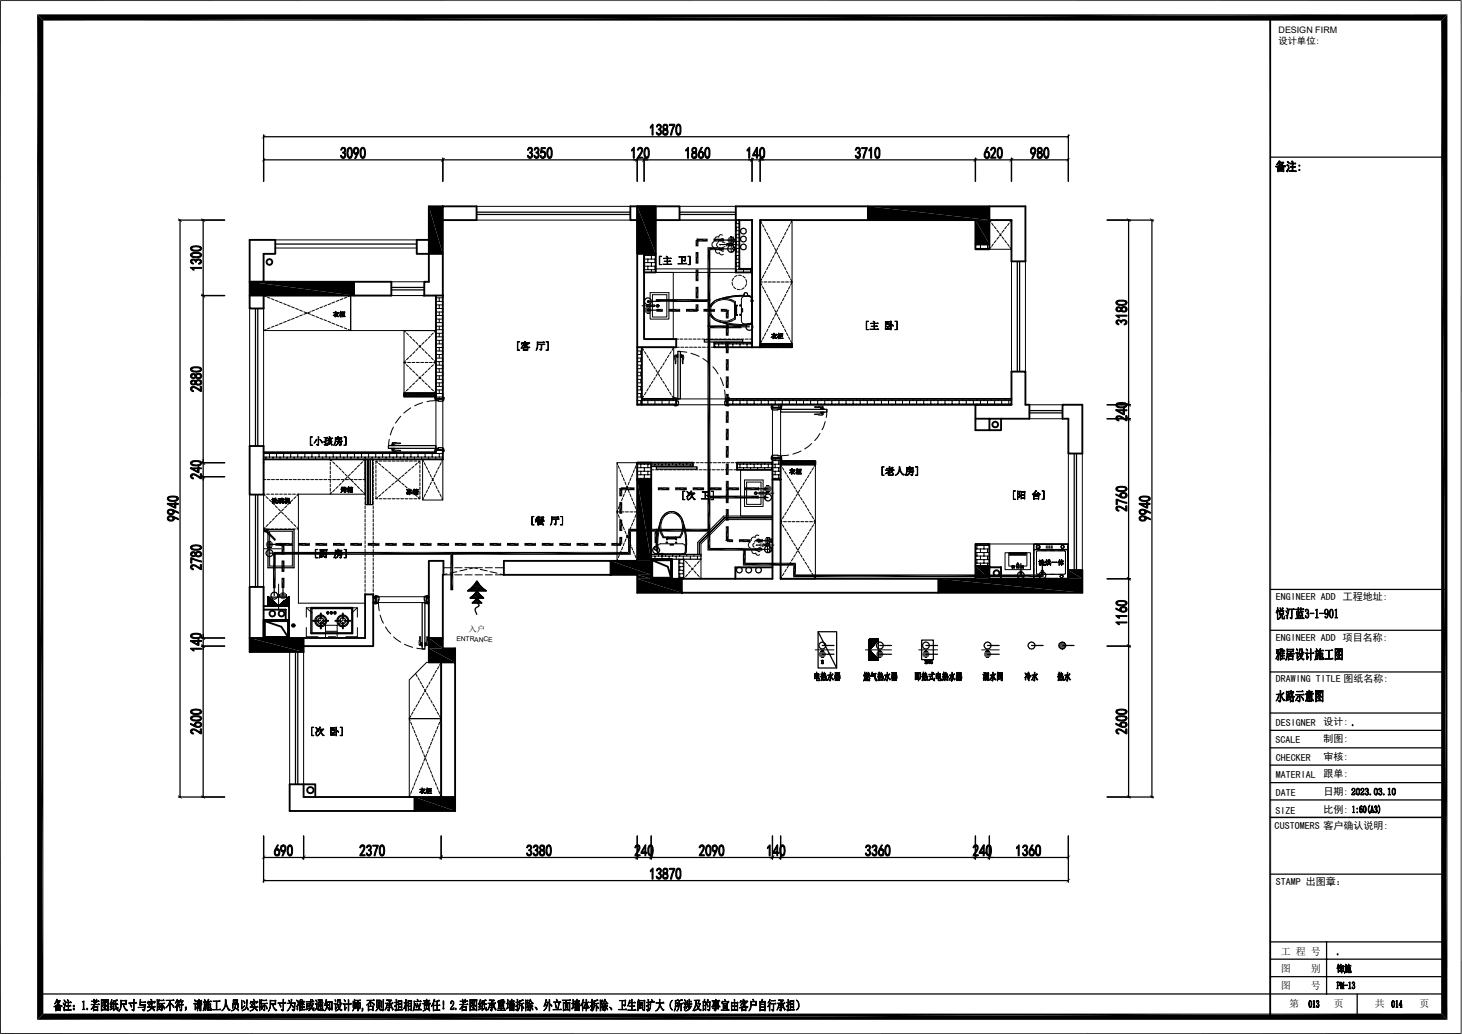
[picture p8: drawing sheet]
<svg xmlns="http://www.w3.org/2000/svg" width="297mm" height="210mm" viewBox="0 0 297 210" stroke-linecap="round" stroke-linejoin="round" font-family="sans-serif">
<defs><g id="words">
<g font-size="2">
<text x="259.2" y="121.9">ENGINEER ADD</text>
<text x="272.8" y="121.9">工程地址:</text>
<text x="259.2" y="130.3">ENGINEER ADD</text>
<text x="272.8" y="130.3">项目名称:</text>
<text x="259.2" y="138.6">DRAWING TITLE 图纸名称:</text>
<text x="259.2" y="147.4">DESIGNER</text>
<text x="268.9" y="147.2">设计:</text>
<text x="259.1" y="150.9">SCALE</text>
<text x="259.2" y="154.5">CHECKER</text>
<text x="268.9" y="150.7">制图:</text>
<text x="268.9" y="154.3">审核:</text>
<text x="259.2" y="158">MATERIAL</text>
<text x="259.2" y="161.6">DATE</text>
<text x="268.9" y="157.9">跟单:</text>
<text x="268.9" y="161.5">日期:</text>
<text x="259.1" y="165.3">SIZE</text>
<text x="268.9" y="165.1">比例:</text>
<text x="259" y="168.4">CUSTOMERS 客户确认说明:</text>
<text x="259.2" y="179.7">STAMP 出图章：</text>
<text x="260.2" y="194">工 程 号</text>
<text x="260.2" y="197.5">图</text>
<text x="266.3" y="197.5">别</text>
<text x="260.2" y="200.8">图</text>
<text x="266.3" y="200.8">号</text>
<text x="261.9" y="204.6">第</text>
<text x="271" y="204.6">页</text>
<text x="279.3" y="204.6">共</text>
<text x="288.4" y="204.6">页</text>
</g>
<text font-size="1.9" x="259.7" y="9">设计单位:</text>
<text font-size="1.8" x="259.7" y="6.8">DESIGN FIRM</text>
<text font-size="1.7" x="95.2" y="128.3" transform="rotate(1 95.2 128.3)">入户</text>
<text font-size="1.4" x="92.7" y="130.2" transform="rotate(1 92.7 130.2)">ENTRANCE</text>
</g></defs>
<g fill="none" stroke="#000" stroke-width=".2">
<path d="M0 .1h296.9M.1 0v210M296.8 0v210M55.9 50.4h28.8M55.9 48.7h28.8M79.5 57.2h6.7M96.8 41.9h31.3M96.8 44.7h31.3M130.9 51.9h2.3M130.9 52.6h2.3M130.9 53.3h2.3M130.9 54.1h2.3"/>
<path d="M130.9 54.8h2.3M130.9 55.3h5.9v13.6h-5.9zM130.9 51.9v.7M130.9 53.3v.8M130.9 54.8v.5M131.6 51.6v.3M131.6 52.6v.7M131.6 54.1v.7M132.1 59.4h3.8v5.4h-3.8zM132.3 51.9v.7M132.3 53.3v.8M132.3 54.8v.5"/>
<path d="M132.5 59.9h3v4.5h-3zM133.1 51.6v.3M133.1 52.6v.7M133.1 54.1v.7M133.2 55.3h16.3M133.2 54.6h16.3M138 41.9h11.5M138 44.7h11.5M141.6 48.5v.6M145.1 49.1a.66 .66 0 0 0-.5 .6 .66 .66 0 0 0 .5 .6M145.4 50.8a.52 .52 0 0 0 .2 .6 .52 .52 0 0 0 .6 0l.1 .2 .3 .2 .3-.2M145.8 49.3l-.2 .3 .2 .5"/>
<path d="M146 50.4l.2 .4h.3l.3 .3 .2-.1M146.2 49.7h3.5M146.2 49.7h.3M146.7 49.1l.2 .1M146.8 49.7h.4M146.8 47.8h-.6a.42 .42 0 0 1-.6 .3 .53 .53 0 0 0-.4 .7M146.9 48.5h-.3l-.2 .3-.2-.1-.2 .4M146.9 50.2l-.1 .1M147.1 49.3h.2M147.3 50.1l-.2 .1M147.4 49.7h.3M147.6 49.4l.4 .1"/>
<path d="M147.7 49.9l-.2 .1M148 49.8h-.1M148 49.4h.3v.5h-.3zM148.3 49.8h.1M148.4 49.4v.5h.1M148.5 49.4l.3 .3-.3 .2M148.5 49.4l-.2 .1M148.5 49.9v1.2h.5v-.4M148.7 57.4l.2 .6M149 48.6l-.2 .2 .2 .2M149 50.3l-.2 .2 .2 .2M149 49v1.3"/>
<path d="M149 50.7h.3M149 50.3h.3M149 48.6h.3M149 49h.3M149 48.6v-.4h-.5v1.2M149 56.5l-.2 .6M149 58.3l.5 .3M149.3 50.2h.2v.7h-.2zM149.3 48.5h.2v.6h-.2zM149.5 45.4h.7M149.5 46.1h.7M149.5 46.9h.7"/>
<path d="M149.5 47.6h.7M149.5 48.3h.7M149.5 49h.7M149.5 49.7h.7M149.5 50.5h.7M149.5 51.2h.7M149.5 51.9h.7M149.5 52.6h.7M149.5 53.3h.7M149.5 54.1h.7M149.5 54.8h3.3M149.6 44.7v.7"/>
<path d="M149.6 46.1v.8M149.6 47.6v.7M149.6 49v.7M149.6 50.5v.7M149.6 51.9v.7M149.6 53.3v.8M149.6 54.8v.5M149.7 56l-.5 .3M149.8 58.8h.6M150 55.9l.6 .1M150.3 54.6v.2M150.9 56.1l.5 .4"/>
<path d="M151 54.8v.5M151.2 58.4l-.5 .4M151.2 60l-1.8 .1-1.9 .3-1.7 .5M151.2 60a.34 .34 0 0 0 .6 0M151.2 60l-.1-.2a.36 .36 0 0 1 .5-.3 .36 .36 0 0 1 .2 .5l.5 .1a.6 .6 0 0 1 .5 .8M151.5 56.8l.2 .6M151.6 57.6l-.2 .6M151.8 54.6v.2M152.5 54.8v.5M154.4 44.7h6.5v25.1h-6.5zM154.4 44.7l.4 .7M154.4 57.3l.4 .6"/>
<path d="M154.8 56.6l-.4 .7h.5M154.9 45.6l.3 .5M154.9 58.2l.3 .5M155.2 57.3h.6M155.2 55.8l-.3 .6M155.3 46.4l.3 .5M155.3 59l.3 .5M155.6 55.1l-.3 .5M155.7 47.2l.3 .5M155.7 59.8l.3 .5M156 54.3l-.3 .5M156.1 57.3h.6"/>
<path d="M156.1 48l.3 .5M156.4 53.5l-.3 .5M156.5 48.8l.3 .5M156.8 52.7l-.3 .5M156.9 57.3h.6M156.9 49.6l.3 .5M157.2 51.9l-.3 .6M157.4 50.3l.2 .6M157.6 51.1l-.2 .5M157.7 51.1l.3 .5M157.8 57.3h.6M158 50.3l-.3 .6"/>
<path d="M158.2 51.9l.2 .6M158.4 49.6l-.2 .5M158.6 52.7l.2 .5M158.7 57.3h.6M158.8 48.8l-.2 .5M159 53.5l.3 .5M159.3 48l-.3 .5M159.4 54.3l.2 .5M159.6 57.3h.6M159.6 59.8l-.2 .5M159.6 47.2l-.2 .5M159.8 55.1l.3 .5"/>
<path d="M160.1 59l-.3 .5M160.1 46.4l-.3 .5M160.2 55.8l.2 .6M160.4 58.2l-.2 .5M160.4 45.6l-.2 .5M160.5 57.3h.4M160.6 56.6l.3 .7M160.9 44.7l-.3 .7M160.9 57.3l-.3 .6M198.2 49.7h2.8M198.2 50.5h2.8M198.5 49.6v.1"/>
<path d="M198.5 50.5v.1M199.2 49.7v.8M199.9 49.6v.1M199.9 50.5v.1M200.6 49.7v.8M201 44.7l.3 .4M201 44.7h4.5v5.9h-4.5zM201.3 50.2l-.3 .4M201.5 45.3l.3 .5M201.8 49.5l-.3 .5M202 46l.4 .5M202.4 48.9l-.4 .4"/>
<path d="M202.5 46.7l.4 .5M202.9 48.1l-.4 .5M203.1 47.5l.3 .4M203.4 47.5l-.3 .4M203.6 48.1l.4 .5M204 46.7l-.4 .5M204.1 48.9l.4 .4M204.5 46l-.4 .5M204.7 49.5l.3 .5M205 45.3l-.3 .5M205.2 50.2l.3 .4M205.5 44.7l-.3 .4"/>
<path d="M205.5 53.1v22.4M208.3 53.1v22.4M50.7 62.7v27.9M53.6 60l.5 .2M53.6 60h17.6v7.1h-17.6zM53.6 62.7v27.9M54.1 66.9l-.5 .2M54.3 60.4l.6 .2M54.9 66.6l-.6 .2M55.2 60.7l.5 .2M55.7 66.3l-.5 .2M56 61l.5 .2"/>
<path d="M56.5 66l-.5 .2M56.8 61.3l.5 .3M57.3 65.6l-.5 .2M57.6 61.7l.6 .2M58.2 65.3l-.6 .2M58.4 62l.6 .2M59 64.9l-.6 .3M59.2 62.3l.6 .2M59.8 64.6l-.6 .3M60.1 62.7l.5 .2M60.6 64.3l-.5 .2M60.9 63l.5 .2"/>
<path d="M61.4 64l-.5 .2M61.7 63.3l.6 .2M62.3 63.6l-.6 .2M62.5 63.6l.6 .2M63.1 63.3l-.6 .2M63.3 64l.6 .2M63.9 63l-.6 .2M64.2 64.3l.5 .2M64.7 62.7l-.5 .2M65 64.6l.5 .3M65.5 62.3l-.5 .2M65.8 64.9l.5 .3"/>
<path d="M66.3 62l-.5 .2M66.6 65.3l.6 .2M67.2 61.7l-.6 .2M67.4 65.6l.6 .2M68 61.3l-.6 .3M68.3 66l.5 .2M68.8 61l-.5 .2M69.1 66.3l.5 .2M69.6 60.7l-.5 .2M69.9 66.6l.5 .2M70.4 60.4l-.5 .2M70.7 66.9l.5 .2"/>
<path d="M71.2 60l-.5 .2M71.2 60h17.4v7.1h-17.4zM79.5 60h6.7M82.1 67.1l.3 .3M82.1 67.1h6.5v12.7h-6.5zM82.1 73.6h.4M82.1 73.6l.2 .3M82.3 79.9h-.1M82.3 79.6l-.2 .2M82.4 73.3l-.3 .3M82.5 79.9h.1M82.5 74.1l.5 .4"/>
<path d="M82.6 67.6l.4 .5M82.8 73.6h.6M82.8 79.9h.1M83 79l-.5 .4M83 72.6l-.4 .5M83.1 79.9h.1M83.2 74.7l.4 .4M83.2 68.3l.5 .4M83.4 79.9h.1M83.6 78.4l-.4 .4M83.7 72.1l-.5 .3M83.7 73.6h.6"/>
<path d="M83.7 79.9h.1M83.8 75.3l.4 .4M83.9 68.9l.4 .4M84 79.9h.1M84.2 77.8l-.4 .3M84.3 71.4l-.4 .4M84.3 79.9h.1M84.5 75.9l.4 .4M84.5 69.5l.4 .4M84.6 79.9h.1M84.6 73.6h.6M84.9 70.8l-.4 .4"/>
<path d="M84.9 79.9h.1M84.9 77.1l-.4 .5M85.1 70.1l.4 .5M85.1 76.5l.4 .4M85.2 79.9h.1M85.5 79.9h.1M85.5 73.6h.6M85.5 70.1l-.4 .5M85.5 76.5l-.4 .4M85.7 70.8l.4 .4M85.7 77.1l.4 .5M85.8 79.9h.1"/>
<path d="M86 79.9h.1M86.1 69.5l-.4 .4M86.1 75.9l-.4 .4M86.3 79.9h.1M86.4 71.4l.4 .4M86.4 73.6h.6M86.4 77.8l.4 .3M86.6 79.9h.1M86.8 68.9l-.4 .4M86.8 75.3l-.4 .4M86.9 79.9h.1M87 72.1l.4 .3"/>
<path d="M87 78.4l.4 .4M87.2 79.9h.1M87.2 73.6h.6M87.4 68.3l-.4 .4M87.4 74.7l-.4 .4M87.5 79.9h.1M87.6 72.6l.4 .5M87.6 79l.5 .4M87.8 79.9h.1M88 67.6l-.4 .5M88.1 74.1l-.5 .4M88.1 79.9h.1"/>
<path d="M88.2 73.3l.4 .3h-.5M88.3 79.6l.3 .2M88.4 79.9h.1M88.6 67.1l-.4 .3M88.6 73.6l-.3 .3M88.6 79.9h1.4v.7h-1.4M88.6 69.9h1.4v.7h-1.4M88.6 61.2h1.4v.7h-1.4M88.6 62.7h1.4v.7h-1.4M88.6 64.1h1.4v.7h-1.4M88.6 65.5h1.4v.8h-1.4M88.6 67h1.4v.7h-1.4"/>
<path d="M88.6 68.4h1.4v.7h-1.4M88.6 71.3h1.4v.7h-1.4M88.6 72.7h1.4v.7h-1.4M88.6 74.2h1.4v.7h-1.4M88.6 75.6h1.4v.7h-1.4M88.6 77h1.4v.8h-1.4M88.6 78.5h1.4v.7h-1.4M89.2 60.5v.7M89.2 61.9v.8M89.2 63.4v.7M89.2 64.8v.7M89.2 66.3v.7"/>
<path d="M89.2 67.7v.7M89.2 69.1v.7M89.2 70.6v.7M89.2 72v.7M89.2 73.4v.8M89.2 74.9v.7M89.2 76.3v.7M89.2 77.8v.7M89.2 79.2v.7M90 60v.5h-1.4M129.5 79.9h.9M129.5 70.6l.9-.1 .4 .7"/>
<path d="M129.5 71.3h.9M129.5 72h.9M129.5 72.7h.9M129.5 73.4h.9M129.5 74.2h.9M129.5 74.9h.9M129.5 75.6h.9M129.5 76.3h.9M129.5 77h.9M129.5 77.8h.9M129.5 78.5h.9M129.5 79.2h.9"/>
<path d="M129.5 70.6v.7M129.5 72v.7M129.5 73.4v.8M129.5 74.9v.7M129.5 76.3v.7M129.5 77.8v.7M129.5 79.2v.7M130.2 70.5v.1M130.2 71.3v.7M130.2 72.7v.7M130.2 74.2v.7M130.2 75.6v.7"/>
<path d="M130.2 77v.8M130.2 78.5v.7M130.2 79.9v.7M130.4 70.5h6.5v10.5h-6.5zM130.4 62.1h3.6M130.9 71.4l.3 .5M131.2 79.7l-.3 .5M131.4 72.1l.3 .5M131.4 61.9h1.5v.4h-1.5zM131.7 78.9l-.3 .5M131.9 72.9l.3 .5M132.2 78.1l-.3 .6"/>
<path d="M132.3 73.7l.3 .5M132.6 77.4l-.3 .5M132.8 74.4l.3 .5M133.1 76.7l-.3 .5M133.3 75.1l.3 .5M133.6 75.9l-.3 .5M133.7 75.9l.3 .5M134 75.1l-.3 .5M134.2 76.7l.3 .5M134.5 74.4l-.3 .5M134.7 77.4l.3 .5M135 73.7l-.3 .5"/>
<path d="M135.1 78.1l.3 .6M135.4 72.9l-.3 .5M135.6 78.9l.3 .5M135.9 72.1l-.3 .5M136.1 79.7l.3 .5M136.4 71.4l-.3 .5M136.9 70.5l-.4 .7M137.1 72.2l.2-.1-.1 1.8-.2-1.4zM137.3 72.2h.2M137.4 70.5h.6M137.4 68.9h.4M137.5 72h.2v.6h-.2z"/>
<path d="M137.5 72.4l-.2 .1M137.5 72.1v.4M137.7 71.4l1.8 .1M138.1 68.9h.6M138.2 72h.2v.6h-.2zM138.3 70.5h.6M138.4 72.1v.4M138.4 72.2h.2M138.4 72.4l.2 .1M138.6 72.1l.2 .1a1.24 1.24 0 0 1-.1 1.2v.5zM138.7 73.8v.1M139 68.9h.6"/>
<path d="M139.2 70.5h.6M139.9 68.9h.6M140.1 70.5h.6M140.4 71.8l1.6 .6M140.8 68.9h.6M140.9 70.5h.6M141.3 63h.6M141.7 68.9h.6M141.8 70.5h.6M142.6 68.9h.6M142.7 70.5h.6M142.8 72.8l1.4 1.1"/>
<path d="M143.5 68.9h.6M143.6 70.5h.6M144.3 63l.2 .8zM144.4 68.9h.5M144.5 70.5h.6M144.5 62.2l-.2 .8zM144.5 62.2a3.3 3.3 0 0 1 4.7-.7v3.1a3.4 3.4 0 0 1-4.7-.8M144.7 61.6l.2-.2a12.1 12.1 0 0 1 5.7-1.4h.6a.36 .36 0 0 1 .3-.6 .36 .36 0 0 1 .3 .6 .83 .83 0 0 1 1 .9l.2 .1v.2l-.2 .1v4.1a.65 .65 0 0 1-.7 .6 11.5 11.5 0 0 1-7.2-1.3 2.08 2.08 0 0 1-.2-3.1zM144.8 74.5l1.1 1.4M145.1 69.8h7.7M145.2 68.9h.6M145.3 69.6v.2"/>
<path d="M145.8 60.9a2.25 2.25 0 0 0-1.7 2.3 2.25 2.25 0 0 0 1.9 2.1M145.8 60.9a3.9 3.9 0 0 1 3.6 .4v3.5a3.9 3.9 0 0 1-3.4 .5M146 69.8v.7M146.1 68.9h.6M146.3 76.7l.7 1.6M146.7 69.6v.2M147 68.9h.6M147.2 79.2l.2 1.8h-9.7M147.3 65.5l3.1 .4 1.6-.1M147.4 69.8v.7M147.4 63h.6M147.9 68.9h.6"/>
<path d="M148.2 69.6v.2M148.8 68.9h.6M148.9 69.8v.7M149.2 62.2h.2M149.2 63.8h.2M149.4 62l.4 .1zM149.4 64l.2-.1 .2 .1zM149.5 62.2h.1v1.6h-.1zM149.6 69.6v.2M149.6 68.9h.6M150.3 61.9h.2v.2h-.2zM150.3 63.8h.2v.3h-.2z"/>
<path d="M150.3 69.8v.7M150.5 68.9h.6M150.8 62.7l.1 .6zM151 69.6v.2M151.3 60.2h-2l-2 .4M151.3 60.1v.1h.4v-.1M151.4 68.9h.6M151.8 69.8v.7M152.3 68.9h.5M152.5 69.6v.2M152.7 60.9h-.1v.4h.2M152.8 61.3v4.1l-.3 .5a11.8 11.8 0 0 1-6.5-.6"/>
<path d="M152.8 60.9h-.1a.62 .62 0 0 0-.6-.7l-1.2 .1-.3 .5 .1 4.7a1.6 1.6 0 0 0 1.7 .2l.3-.5v-3.9M152.8 60.9l.2 .1v.2l-.2 .1M154.6 70.1h.1M154.6 70.3v.1M154.7 70.5h.1M154.7 70.2h.1M154.7 69.9h.1M154.8 69.2l-.4 .6M154.9 70.1h.1M154.9 70.3v.1M155 69.9h.1M155 70.2h.1"/>
<path d="M155 70.5h.1M155.2 70.1h.1M155.2 70.3v.1M155.2 68.4l-.3 .5M155.3 70.5h.1M155.3 70.2h.1M155.3 69.9h.1M155.4 70.1h.1M155.4 70.3l.1 .1M155.5 70.3l-.1 .1M155.6 70.5h.1M155.6 70.2h.1"/>
<path d="M155.6 69.9h.1M155.6 67.6l-.3 .6M155.7 70v.1M155.7 70.3v.1M155.9 70.5h.1M155.9 70.2h.1M155.9 69.9h.1M156 66.8l-.3 .6M156 70v.1M156 70.3v.1M156.1 60.5l.3 .6M156.2 70.5h.1"/>
<path d="M156.2 70.2h.1M156.2 69.9h.1M156.3 70v.1M156.3 70.3v.1M156.4 66l-.3 .5M156.5 70.5h.1M156.5 70.2h.1M156.5 69.9h.1M156.5 61.3l.3 .5M156.6 70v.1M156.6 70.3v.1M156.8 65.2l-.3 .6"/>
<path d="M156.8 69.9h.1M156.8 70.2h.1M156.8 70.5h.1M156.9 70v.1M156.9 70.3v.1M156.9 62.1l.3 .6M157.1 70.5h.1M157.1 70.2h.1M157.1 69.9h.1M157.2 70.3v.1M157.2 64.5l-.3 .5M157.2 70.1h.1"/>
<path d="M157.4 70.5h.1M157.4 70.2h.1M157.4 69.9h.1M157.4 62.9l.2 .5M157.5 70.3v.1M157.5 70.1h.1M157.6 63.7l-.2 .5M157.6 70.5h.1M157.6 70.2h.1M157.6 69.9h.1M157.7 69.9h-.1M157.7 70.2h-.1"/>
<path d="M157.7 70.5h-.1M157.7 63.7l.3 .5M157.8 70.1h.1M157.8 70.3v.1M157.9 70.5h.1M157.9 70.2h.1M157.9 69.9h.1M158 69.9h-.1M158 70.2h-.1M158 70.5h-.1M158 62.9l-.3 .5M158.1 70.3v.1"/>
<path d="M158.1 70.1h.1M158.2 64.5l.2 .5M158.2 70.5h.1M158.2 70.2h.1M158.2 69.9h.1M158.3 69.9h-.1M158.3 70.2h-.1M158.3 70.5h-.1M158.4 70.3v.1M158.4 70.1h.1M158.4 62.1l-.2 .6M158.6 69.9h-.1"/>
<path d="M158.6 70.2h-.1M158.6 70.5h-.1M158.6 65.2l.2 .6M158.7 70.1h.1M158.7 70.3v.1M158.8 70.5h.1M158.8 70.2h.1M158.8 69.9h.1M158.8 61.3l-.2 .5M158.9 69.9h-.1M158.9 70.2h-.1M158.9 70.5h-.1"/>
<path d="M159 70.1h.1M159 70.3v.1M159 66l.3 .5M159.1 70.5h.1M159.1 70.2h.1M159.1 69.9h.1M159.2 69.9h-.1M159.2 70.2h-.1M159.2 70.5h-.1M159.3 70.1h.1M159.3 70.3v.1M159.3 60.5l-.3 .6"/>
<path d="M159.4 66.8l.2 .6M159.4 69.9h.1M159.4 70.2h.1M159.4 70.5h.1M159.6 70.1h.1M159.6 70.3v.1M159.7 69.9h.1M159.7 70.2h.1M159.7 70.5h.1M159.8 67.6l.3 .6M159.9 70.1h.1M159.9 70.3v.1"/>
<path d="M160 69.9h.1M160 70.2h.1M160 70.5h.1M160.1 70.1h.1M160.1 70.3l.1 .1M160.2 70.3l-.1 .1M160.2 68.4l.2 .5M160.3 69.9h.1M160.3 70.2h.1M160.3 70.5h.1M160.4 70.1h.1M160.4 70.3l.1 .1"/>
<path d="M160.5 70.3l-.1 .1M160.6 69.2l.3 .6M160.6 69.9h.1M160.6 70.2h.1M160.6 70.5h.1M160.7 70.1h.1M160.7 70.3l.1 .1M160.8 70.3l-.1 .1M160.9 69.9h.1M160.9 70.2h.1M160.9 70.5h.1M53.6 94.2v.5"/>
<path d="M53.6 95v.6M53.6 95.9v.6M53.6 96.8v.6h.4M53.6 92.8h36.4v.5l-.3 .4M54 93.3h-.4v.6M54 91.9v.2M54 92.8v.5M54.3 93.3h.6M54.3 97.4h.6M54.7 92.1v.7M55.2 93.3h.6M55.2 97.4h.6"/>
<path d="M55.5 91.9v.2M55.5 92.8v.5M56 93.3h.6M56 97.4h.6M56.2 92.1v.7M56.9 91.9v.2M56.9 92.8v.5M56.9 93.3h.6M56.9 97.4h.6M57.6 92.1v.7M57.8 93.3h.6M57.8 97.4h.6"/>
<path d="M58.3 91.9v.2M58.3 92.8v.5M58.7 93.3h.6M58.7 97.4h.6M59.1 92.1v.7M59.6 93.3h.6M59.6 97.4h.6M59.8 91.9v.2M59.8 92.8v.5M60.5 93.3h.5M60.5 97.4h.5M60.5 92.1v.7"/>
<path d="M61.2 91.9v.2M61.2 92.8v.5M61.3 93.3h.6M61.3 97.4h.6M61.9 92.1v.7M62.2 93.3h.6M62.2 97.4h.6M62.7 91.9v.2M62.7 92.8v.5M63.1 93.3h.6M63.1 97.4h.6M63.4 92.1v.7"/>
<path d="M64 93.3h.6M64 97.4h.6M64.1 91.9v.2M64.1 92.8v.5M64.8 92.1v.7M64.9 93.3h.6M64.9 97.4h.6M65.5 91.9v.2M65.5 92.8v.5M65.8 93.3h.6M65.8 97.4h.6M66.3 92.1v.7"/>
<path d="M66.7 93.3h.6M66.7 97.4h.6M67 91.9v.2M67 92.8v.5M67.1 93.6v-.3l.3 .3M67.1 93.9v.5M67.1 94.7v.6M67.1 95.6v.6M67.1 96.5v.6M67.1 97.4v.6M67.1 98.3v.6M67.1 99.2v.6"/>
<path d="M67.6 93.3h.6M67.6 97.4h.6M67.6 93.8l.4 .4M67.7 92.1v.7M68 99.4l-.4 .5M68.2 94.4l.5 .4M68.4 97.4h.6M68.4 92.8v.5h.6M68.4 91.9v.2M68.7 98.8l-.5 .4M68.9 95l.4 .5M69.1 92.1v.7"/>
<path d="M69.3 93.3h.6M69.3 98.2l-.4 .4M69.3 97.4h.6M69.5 95.7l.4 .4M69.8 91.9v.2M69.8 92.8v.5M69.9 97.5l-.4 .5M70.1 96.3l.4 .4M70.2 93.3h.6M70.2 97.4h.6M70.5 96.9l-.4 .4M70.6 92.1v.7"/>
<path d="M70.7 96.9l.5 .4M71.1 93.3h.6M71.1 97.4h.6M71.2 96.3l-.5 .4M71.3 91.9v.2M71.3 92.8v.5M71.4 97.5l.4 .5M71.8 95.7l-.4 .4M72 93.3h.6M72 97.4h.6M72 98.2l.4 .4M72 92.1v.7"/>
<path d="M72.4 95l-.4 .5M72.6 98.8l.4 .4M72.7 91.9v.2M72.7 92.8v.5M72.9 93.3h.5M72.9 97.4h.5M73 94.4l-.4 .4M73.2 99.4l.5 .5M73.4 92.1v.7M73.7 93.8l-.5 .4M73.7 93.3h.5v.6M74.2 93.3l-.3 .3"/>
<path d="M74.2 96.8v.6h-.5M74.2 91.9v.2M74.2 92.8v7.9M74.9 92.1v.7M75.6 91.9v.2M75.6 92.8v.5M75.8 93.9v.6M75.8 94.8v.6M75.8 95.7v.6M75.8 96.6v.6M75.8 97.5v.5M75.8 98.3v.6"/>
<path d="M75.8 99.2v.6M75.8 93.3v.3M76.3 92.1v.7M76.4 94.5v.6M76.4 95.4v.6M76.4 96.3v.6M76.4 97.2v.5M76.4 98v.6M76.4 98.9v.6M76.4 99.8v.6M76.4 93.6l.3 .3M76.7 93.6h-.3v.6"/>
<path d="M76.9 94.1l.5 .4M77 93.6h.6M77 91.9v.2M77 92.8v.5M77.6 94.7l.4 .4M77.7 92.1v.7M77.9 93.6h.6M78 99.9l-.4 .3M78.3 95.3l.4 .3M78.4 91.9v.2M78.4 92.8v.5M78.7 99.3l-.4 .4"/>
<path d="M78.8 93.6h.6M79 95.8l.4 .4M79.1 89.2l-.2 1.9M79.2 92.1v.7M79.4 98.7l-.4 .4M79.5 90.3h.7v.2h-.7zM79.5 91.1h.7v.1h-.7zM79.6 96.4l.5 .4M79.7 91.4l1.7 .1-.6 .1a.88 .88 0 0 1-1.1 0zM79.7 90.3h.4M79.7 91.2h.4M79.7 93.6h.6"/>
<path d="M79.7 89.9h.6l1.1 .2h-1.7zM79.7 90.1v.2M79.7 91.2v.2M79.9 91.9v.2M79.9 92.8v.5M79.9 86.7l-.6 1.6M79.9 90.1v.2M79.9 91.2v.2M80 91.4h.1M80 90.1h.1M80.1 98.1l-.5 .4M80.3 97l.4 .4"/>
<path d="M80.6 93.6h.5M80.6 92.1v.7M80.7 97.6l-.4 .4M80.9 97.6l.5 .4M81.3 91.9v.2M81.3 92.8v.5M81.4 90h.1M81.4 91.5h.1M81.4 97l-.5 .4M81.4 84.5l-1.1 1.4M81.4 93.6h.6M81.6 98.1l.5 .4"/>
<path d="M82 92.1v.7M82.1 96.4l-.5 .4M82.1 80.1h.1M82.1 80.3v.1M82.3 80.2h-.1M82.3 80.5h-.1M82.3 98.7l.4 .4M82.3 93.6h.6M82.3 80.3l.1 .1M82.3 80.1h.1M82.4 80.1h-.1M82.4 80.3l-.1 .1"/>
<path d="M82.5 80.2h.1M82.5 80.5h.1M82.6 80.3l.1 .1M82.6 80.1h.1M82.7 80.1h-.1M82.7 80.3l-.1 .1M82.7 95.8l-.4 .4M82.8 91.9v.2M82.8 92.8v.5M82.8 80.2h.1M82.8 80.5h.1M82.9 80.3l.1 .1"/>
<path d="M82.9 80.1h.1M83 99.3l.4 .4M83 80.1h-.1M83 80.3l-.1 .1M83.1 80.2h.1M83.1 80.5h.1M83.2 93.6h.6M83.2 80.3l.1 .1M83.2 80.1h.1M83.3 80.1h-.1M83.3 80.3l-.1 .1M83.4 95.3l-.4 .3"/>
<path d="M83.4 82.8l-1.4 1.1M83.4 80.2h.1M83.4 80.5h.1M83.5 92.1v.7M83.6 80.1h-.1M83.6 80.3l-.1 .1M83.7 99.9l.4 .3M83.7 80.2h.1M83.7 80.5h.1M83.8 80.3l.1 .1M83.8 80.1h.1M83.9 80.1h-.1"/>
<path d="M83.9 80.3l-.1 .1M84 80.2h.1M84 80.5h.1M84.1 94.7l-.4 .4M84.1 93.6h.6M84.1 80.3l.1 .1M84.1 80.1h.1M84.2 80.1h-.1M84.2 80.3l-.1 .1M84.2 91.9v.2M84.2 92.8v.5M84.3 80.2h.1"/>
<path d="M84.3 80.5h.1M84.4 80.1h.1M84.4 80.3l.1 .1M84.5 80.1h-.1M84.5 80.3l-.1 .1M84.6 80.2h.1M84.6 80.5h.1M84.7 80.3l.1 .1M84.7 80.1h.1M84.8 94.1l-.5 .4M84.8 80.1h-.1M84.8 80.3l-.1 .1"/>
<path d="M84.9 80.2h.1M84.9 80.5h.1M84.9 92.1v.7M85 93.6h.3v.6M85 80.3v.1M85 80.1h.1M85.2 80.2h.1M85.2 80.5h.1M85.3 94.5v.6M85.3 95.4v.6M85.3 96.3v.6M85.3 97.2v.5"/>
<path d="M85.3 98v.6M85.3 98.9v.6M85.3 99.8v.6M85.3 93.6l-.3 .3M85.3 80.1h.1M85.3 80.3v.1M85.5 80.2h.1M85.5 80.5h.1M85.6 80.3v.1M85.6 80.1h.1M85.6 91.9v.2M85.6 92.8v.5"/>
<path d="M85.8 80.2h.1M85.8 80.5h.1M85.9 93.3l.2 .4M85.9 93.3h4.1v8.3h-4.1zM85.9 81.8l-1.7 .6M85.9 80.3v.1M85.9 80.1h.1M86 80.2h.1M86 80.5h.1M86.2 80.3v.1M86.2 80.1h.1M86.2 94l.2 .5"/>
<path d="M86.3 80.2h.1M86.3 80.5h.1M86.4 92.1v.7M86.5 80.3v.1M86.5 80.1h.1M86.6 94.8l.3 .5M86.6 80.2h.1M86.6 80.5h.1M86.7 81.6l1.9-.2v9.7M86.8 80.3v.1M86.8 80.1h.1M86.9 99.5l-.3 .5"/>
<path d="M86.9 80.2h.1M86.9 80.5h.1M87 95.6l.2 .5M87.1 91.9v.2M87.1 92.8v.5M87.1 80.1h.1M87.1 80.3v.1M87.2 80.2h.1M87.2 80.5h.1M87.2 98.7l-.2 .6M87.4 80.3v.1M87.4 80.1h.1"/>
<path d="M87.4 96.4l.2 .5M87.5 80.2h.1M87.5 80.5h.1M87.6 98l-.2 .5M87.7 80.3v.1M87.7 80.1h.1M87.8 97.2l.3 .5M87.8 80.2h.1M87.8 80.5h.1M87.8 92.1v.7M88 80.3v.1M88 80.1h.1"/>
<path d="M88.1 97.2l-.3 .5M88.1 80.2h.1M88.1 80.5h.1M88.2 98l.2 .5M88.3 80.1h.1M88.3 80.3v.1M88.4 80.2h.1M88.4 80.5h.1M88.4 96.4l-.2 .5M88.5 91.9v.2M88.5 92.8v.5M88.6 80v.1"/>
<path d="M88.6 80.3v.1M88.6 98.7l.2 .6M88.6 91.4h1.4v.7h-36.4M88.8 95.6l-.2 .5M88.9 99.5l.3 .5M89.2 80.6v.4M89.2 94.8l-.3 .5M89.2 91.4h.1M89.2 92.1v.7M89.6 94l-.2 .5M90 81.5v9.4M125.3 94l.2 .4"/>
<path d="M125.3 94h4.2v19.9h-4.2zM125.6 94.6l.2 .6M125.8 99.3h.6M125.9 95.4l.3 .6M126.3 96.3l.2 .5M126.6 97.1l.2 .5M127 97.9l.2 .5M127.2 99.5l-.2 .6M127.3 98.7l.2 .5M127.5 98.7l-.2 .5M127.6 99.5l.2 .6M127.8 97.9l-.2 .5"/>
<path d="M128.2 97.1l-.2 .5M128.5 96.3l-.2 .5M128.9 95.4l-.2 .6M129.2 94.6l-.2 .6M129.5 94l-.2 .4M129.5 94.3h11.3M129.5 95h2.8M129.5 95.7h2.8M129.5 96.4h2.8M129.5 97.2h2.8M129.5 81.4h7.9M129.5 82.1h7.9"/>
<path d="M129.5 80.6h.9M129.5 80.6v.8M129.5 82.1v.1M129.5 94v.3M129.5 95v.7M129.5 96.4v.8M130.2 81.4v.7M130.2 94.3v.7M130.2 95.7v.7M130.2 97.2v.2M130.8 80.4l-.4 .6M130.9 81v.4"/>
<path d="M130.9 82.1v.1M130.9 94v.3M130.9 95v.7M130.9 96.4v.8M131.6 81.4v.7M131.6 94.3v.7M131.6 95.7v.7M131.6 97.2v.2M132.3 95.4h.6M132.3 81v.4M132.3 82.1v.1M132.3 94v.3"/>
<path d="M133.1 81.4v.7M133.1 94.3v.4M133.2 95.4h.6M133.8 81v.4M133.8 82.1v.1M133.8 94v.3M134.1 95.4h.6M134.5 81.4v.7M134.5 94.3v.4M135 95.4h.6M135.2 81v.4M135.2 82.1v.1"/>
<path d="M135.2 94v.3M135.8 95.4h.6M135.9 81.4v.7M135.9 94.3v.4M136.5 80.4l.4 .6M136.7 81v.4M136.7 82.1v.1M136.7 94v.3M136.7 95.4h.6M137.4 94.3v.4M137.6 95.4h.6M137.8 82.2h9.4"/>
<path d="M138.1 94v.3M138.5 95.4h.6M138.8 94.3v.4M139.4 95.4h.6M139.5 94v.3M140.3 94.3v.4M140.3 95.4h.5M140.8 94h.3M141.1 95.4h.6M141.4 94h.6M142 95.4h.6M142.3 94h.6"/>
<path d="M142.9 95.4h.6M143.2 94h.6M143.8 95.4h.6M144.1 94h.6M144.7 95.4h.6M144.9 94h.6M145.6 95.4h.6M145.8 94h.6M146.5 95.4h.6M146.7 94h.6M147.4 95.4h.5M147.6 94h.6"/>
<path d="M147.7 81.4h57.8M147.7 82.1h57.8M148.2 81v.4M148.2 82.1v.1M148.2 95.4h.6M148.5 94h.6M148.9 81.4v.7M149.1 95.4h.6M149.4 94h.3M149.6 81v.4M149.6 82.1v.1M149.7 94.3h8.9"/>
<path d="M149.7 95h8.9M150.3 94.3v.7M150.3 81.4v.7M150.5 95.4h6.4v9.4h-6.4zM151 94v.3M151 95v.4M151 81v.4M151 82.1v.1M151.3 97.5h3.7v5.4h-3.7zM151.7 97.9h2.9v4.5h-2.9zM151.8 94.3v.7M151.8 81.4v.7"/>
<path d="M152.5 94v.3M152.5 95v.4M152.5 81v.4M152.5 82.1v.1M153.2 94.3v.7M153.2 81.4v.7M153.9 94v.3M153.9 95v.4M153.9 81v.4M153.9 82.1v.1M154.1 99v.6M154.2 100h1.5v.3h-1.5z"/>
<path d="M154.6 94.3v.7M154.6 81.4v.7M155.4 94v.3M155.4 95v.4M155.4 81v.4M155.4 82.1v.1M156.1 94.3v.7M156.1 81.4v.7M156.8 94v.3M156.8 95v.4M156.8 81v.4M156.8 82.1v.1"/>
<path d="M156.9 83.3v9.2M156.9 82.8h1.7M156.9 93.6h1.7M156.9 95.7h1.7M156.9 96.4h1.7M156.9 97.2h1.7M157.5 81.4v.7M157.5 82.8h.1M157.5 93.2v.4M157.5 94.3v.7M157.5 95.7v.7M157.5 97.2v.2"/>
<path d="M158.2 81v.4M158.2 82.1v.7M158.2 93.6v.7M158.2 95v.7M158.2 96.4v.8M158.6 94.4l.2 .3M158.6 94.4h7.1v23.2h-7.1zM158.6 83.1v9.5l1.6-.2M158.7 93.9h.1M158.7 93.6h.1M158.7 94.2h.1M158.8 94.1h.1"/>
<path d="M158.8 93.8h.1M158.9 93.8h-.1M158.9 94.1h-.1M158.9 81.4v.7M159 95l.3 .5M159 93.9h.1M159 93.6h.1M159 94.2h.1M159.1 94.1h.1M159.1 93.8h.1M159.2 93.8h-.1M159.2 94.1h-.1"/>
<path d="M159.3 93.9h.1M159.3 93.6h.1M159.3 94.2h.1M159.4 95.8l.3 .5M159.4 93.8h.1M159.4 94.1h.1M159.6 93.6h.1M159.6 93.9h.1M159.6 94.2h.1M159.6 81v.4M159.6 82.1v.1M159.7 93.8h.1"/>
<path d="M159.7 94.1h.1M159.9 93.9h.1M159.9 93.6h.1M159.9 96.5l.3 .5M159.9 94.2h.1M160 93.8h.1M160 94.1h.1M160.1 93.9h.1M160.1 93.6h.1M160.2 93.6h.1M160.2 93.9h-.1M160.2 94.2h-.1"/>
<path d="M160.3 93.8h.1M160.3 94.1h.1M160.4 97.2l.3 .5M160.4 81.4v.7M160.4 93.9h.1M160.4 93.6h.1M160.5 93.6h.1M160.5 93.9h-.1M160.5 94.2h-.1M160.6 93.8h.1M160.6 94.1h.1M160.7 93.9h.1"/>
<path d="M160.7 93.6h.1M160.8 98l.3 .5M160.8 93.6h.1M160.8 93.9h-.1M160.8 94.2h-.1M160.9 93.8h.1M160.9 94.1h.1M161 93.9h.1M161 93.6h.1M161.1 93.6h.1M161.1 93.9h-.1M161.1 94.2h-.1"/>
<path d="M161.1 81v.4M161.1 82.1v.1M161.2 94.1h.1M161.2 93.8h.1M161.2 98.8l.4 .5M161.3 93.6h.1M161.4 93.9h-.1M161.4 94.2h-.1M161.5 94.1h.1M161.5 93.8h.1M161.6 93.9h.1M161.6 93.6h.1"/>
<path d="M161.7 93.6h.1M161.7 93.9h-.1M161.7 94.2h-.1M161.7 99.5l.3 .5M161.8 94.1h.1M161.8 93.8h.1M161.8 81.4v.7M161.9 93.9h.1M161.9 93.6h.1M162 93.9h-.1M162 94.2h-.1M162.1 93.8h.1"/>
<path d="M162.1 94.1h.1M162.2 93.9h.1M162.2 93.6h.1M162.3 93.9h-.1M162.3 94.2h-.1M162.4 93.8h-.1M162.4 94.1h-.1M162.5 99.5l-.3 .5M162.5 93.9h.1M162.5 81v.4M162.5 82.1v.1M162.5 93.6h.1"/>
<path d="M162.6 93.9h-.1M162.6 94.2h-.1M162.6 94.1h.1M162.6 93.8h.1M162.7 93.8h-.1M162.7 94.1h-.1M162.7 91.6l-1.6 .6M162.8 93.9h.1M162.8 93.6h.1M162.9 93.9h-.1M162.9 94.2h-.1M162.9 94.1h.1"/>
<path d="M162.9 93.8h.1M162.9 98.8l-.3 .5M163 93.8h-.1M163 94.1h-.1M163.1 93.6h.1M163.1 93.9h.1M163.1 94.2h.1M163.2 94.1h.1M163.2 93.8h.1M163.2 81.4v.7M163.3 93.8h-.1M163.3 94.1h-.1"/>
<path d="M163.4 98l-.3 .5M163.4 93.6h.1M163.4 93.9h.1M163.4 94.2h.1M163.5 94.1h.1M163.5 93.8h.1M163.6 93.8h-.1M163.6 94.1h-.1M163.7 93.6h.1M163.7 93.9h.1M163.7 94.2h.1M163.8 94.1h.1"/>
<path d="M163.8 93.8h.1M163.9 97.2l-.3 .5M163.9 93.8h-.1M163.9 94.1h-.1M164 81v.4M164 82.1v.1M164 93.6h.1M164 93.9h.1M164 94.2h.1M164.2 93.8h-.1M164.2 94.1h-.1M164.3 93.6h.1"/>
<path d="M164.3 93.9h.1M164.3 94.2h.1M164.3 96.5l-.3 .5M164.4 94.1h.1M164.4 93.8h.1M164.5 93.8h-.1M164.5 94.1h-.1M164.6 93.6h.1M164.6 93.9h.1M164.6 94.2h.1M164.7 81.4v.7M164.7 94.1h.1"/>
<path d="M164.7 93.8h.1M164.8 93.8h-.1M164.8 94.1h-.1M164.8 95.8l-.3 .5M164.8 93.9h.1M164.9 93.6h-.1M164.9 90.1l-1.4 1.1M164.9 93.9h-.1M164.9 94.2h-.1M165 94.1h.1M165 93.8h.1M165.1 93.8h-.1"/>
<path d="M165.1 94.1h-.1M165.1 93.6h.1M165.2 93.6h.1M165.2 93.9h-.1M165.2 94.2h-.1M165.3 95l-.4 .5M165.3 94.1h.1M165.3 93.8h.1M165.4 93.8h-.1M165.4 94.1h-.1M165.4 81v.4M165.4 82.1v.1"/>
<path d="M165.4 93.9h.1M165.5 93.6h-.1M165.5 93.9h-.1M165.5 94.2h-.1M165.5 84.1h1.7v.1a.88 .88 0 0 1-1.1 0zM165.5 82.6h.6a.88 .88 0 0 1 1.1 0v.2zM165.5 82.6v.1M165.5 84.1v.1M165.6 94.1h.1M165.6 93.8h.1M165.7 94.4l-.3 .3M165.7 93.8h-.1"/>
<path d="M165.7 94.1h-.1M166.1 81.4v.7M166.6 88.1l-1.1 1.4M166.7 83.7h.7v.2h-.7zM166.7 83h.7v.1h-.7zM166.8 83.9h.4v.2M166.8 81v.4M166.8 82.1v.1M166.9 83h.1M167 82.8v.2M167 83.9v.2M167.2 82.8v.2h-.4"/>
<path d="M167.6 81.4v.7M167.6 85.6l-.6 1.7M168 83.1l-.1 1.7M168.3 81v.4M168.3 82.1v.1M169 81.4v.7M169.7 81v.4M169.7 82.1v.1M170.4 81.4v.7M171.2 81v.4M171.2 82.1v.1M171.9 81.4v.7"/>
<path d="M172.6 81v.4M172.6 82.1v.1M173.3 81.4v.7M174 81v.4M174 82.1v.1M174.8 81.4v.7M175.5 81v.4M175.5 82.1v.1M176.2 81.4v.7M176.9 81v.4M176.9 82.1v.1M177.6 81.4v.7"/>
<path d="M178.4 81v.4M178.4 82.1v.1M179.1 81.4v.7M179.8 81v.4M179.8 82.1v.1M180.5 81.4v.7M181.2 81v.4M181.2 82.1v.1M181.9 81.4v.7M182.7 81v.4M182.7 82.1v.1M183.3 81.4v.7"/>
<path d="M184.1 81v.4M184.1 82.1v.1M184.8 81.4v.7M185.5 81v.4M185.5 82.1v.1M186.2 81.4v.7M186.9 81v.4M186.9 82.1v.1M187.7 81.4v.7M188.4 81v.4M188.4 82.1v.1M189.1 81.4v.7"/>
<path d="M189.8 81v.4M189.8 82.1v.1M190.5 81.4v.7M191.3 81v.4M191.3 82.1v.1M192 81.4v.7M192.7 81v.4M192.7 82.1v.1M193.4 81.4v.7M194.1 81v.4M194.1 82.1v.1M194.9 81.4v.7"/>
<path d="M195.6 81v.4M195.6 82.1v.1M196.3 81.4v.7M197 81v.4M197 82.1v.1M197.7 81.4v.7M198.5 81v.4M198.5 82.1v.1M199.2 81.4v.7M199.9 81v.4M199.9 82.1v.1M200.6 81.4v.7"/>
<path d="M201.3 81v.4M201.3 82.1v.1M202.1 81.4v.7M202.8 81v.4M202.8 82.1v.1M203.5 81.4v.7M204.2 81v.4M204.2 82.1v.1M204.9 81.4v.7M209.1 82.2h6.8M209.1 85h6.8M217 92.1v23.9"/>
<path d="M219.9 92.1v23.7M50.7 100.5v18.7M53.6 100.5v18.7M53.6 111.5h3.5M53.8 107.1l-.2 .3h.2M53.8 100.4h-.2l.2 .3M54.1 100.9l.4 .4M54.1 100.4h.6M54.1 107.4h.6M54.5 106.5l-.4 .4M54.7 101.5l.4 .4M54.8 108.4v-.5h4.6v7.1h-4.6v-6.3"/>
<path d="M55 100.4h.6M55 107.4h.6M55.1 105.9l-.4 .4M55.3 102.1l.5 .4M55.8 105.2l-.5 .5M55.9 100.4h.6M55.9 107.4h.6M55.9 102.7l.4 .5M56.3 104.6l-.4 .4M56.6 103.4l.4 .4M56.6 118.6v5.3M56.8 100.4h.6"/>
<path d="M56.8 107.4h.6M57 104l-.4 .4M57.2 104l.4 .4M57.2 110.6h.6M57.6 103.4l-.4 .4M57.7 100.4h.6M57.7 107.4h.6M57.8 104.6l.5 .4M58.3 102.7l-.5 .5M58.4 105.2l.4 .5M58.5 100.4h.6M58.5 107.4h.6"/>
<path d="M58.8 102.1l-.4 .4M59.1 105.9l.4 .4M59.4 100.4h.6M59.4 107.4h.6M59.5 101.5l-.4 .4M59.7 106.5l.4 .4M60.1 100.9l-.4 .4M60.3 107.1l.3 .3h-.3M60.3 100.7l.3-.3v22.1h13.6M67.4 100l-.3 .4v-.3M73.9 100l.3 .4h-13.9M74.2 101v.6"/>
<path d="M74.2 101.9v.5M74.2 102.7v.6M74.2 103.6v.6M74.2 104.5v.6M74.2 105.4v.6M74.2 106.3v.6M74.2 107.1v.6M74.2 108v.6M74.2 108.9v.6M74.2 109.8v.6M74.2 110.7v.6M74.2 111.6v.6"/>
<path d="M74.2 112.5v.6M74.2 113.4v.6M74.2 114.3v.5M74.2 115.1v.6M74.2 116v.6M74.2 116.9v.6M74.2 117.8v.6M74.2 118.7v.6M74.2 119.5v.6M75.8 100.1v.6M75.8 101v.6M75.8 101.9v.5"/>
<path d="M75.8 102.7v.6M75.8 103.6v.6M75.8 104.5v.6M75.8 105.4v.6M75.8 106.3v.6M75.8 107.1v.6M75.8 108v.6M75.8 108.9v.6M75.8 109.8v.6M75.8 110.7v.6M75.8 111.6v.6M75.8 112.5v.6"/>
<path d="M75.8 113.4v.6M75.8 114.3v.5M75.8 115.1v.6M75.8 116v.6M75.8 116.9v.6M75.8 117.8v.6M75.8 118.7v.6M75.8 119.5v.6M76.4 100.7v.6M76.4 101.3h.3M76.7 101l-.3 .3M77 101.3h.6"/>
<path d="M77.4 100.5l-.5 .3M77.9 101.3h.6M78.8 101.3h.6M79.7 101.3h.6M80.6 101.3h.5M81.4 101.3h.6M82.3 101.3h.6M83.2 101.3h.6M84.1 101.3h.6M84.3 100.5l.5 .3M85 101l.3 .3M85.3 100.7v.6h-.3"/>
<path d="M86.1 101.1l-.2 .5M86.4 100.3l-.2 .5M89.4 100.3l.2 .5M89.7 101.1l.3 .5M90.1 116.8h1.7M90.1 115.3h1.7M90.8 116.5l-.8 .3M92.4 116.8h1.5M92.4 115.3h1.5M92.8 116.1l-1.4 .3M94.4 116.8h1.5M94.4 115.3h1.5"/>
<path d="M94.8 115.7l-1.4 .3M96.5 116.8h1.5M96.5 115.3h1.5M97 115.5l-.8-.2-.8 .2M97.6 115.7l1.4 .3M98.6 116.8h1.4M98.6 115.3h1.4M99.6 116.1l1.4 .3M100.6 115.3h1.8M101.6 116.6l.8 .2h-1.8M125.3 104l.2 .3M125.3 104h.6"/>
<path d="M125.5 103.6l-.2 .4M125.5 113.6l-.2 .3M125.6 104.6l.2 .5M125.8 102.8l-.2 .5M125.8 112.7l-.2 .6M125.9 105.4l.3 .6M126.2 102l-.3 .5M126.2 111.9l-.3 .6M126.2 104h.6M126.3 106.2l.2 .6M126.5 101.1l-.2 .6M126.5 111.1l-.2 .6"/>
<path d="M126.6 107l.2 .6M126.8 100.3l-.2 .6M126.8 110.3l-.2 .5M127 107.9l.2 .5M127.1 104h.6M127.2 109.5l-.2 .5M127.3 108.7l.2 .5M127.5 108.7l-.2 .5M127.6 109.5l.2 .5M127.8 107.9l-.2 .5M128 100.3l.2 .6M128 110.3l.2 .5"/>
<path d="M128 104h.6M128.2 107l-.2 .6M128.3 101.1l.2 .6M128.3 111.1l.2 .6M128.5 106.2l-.2 .6M128.7 102l.2 .5M128.7 111.9l.2 .6M128.9 105.4l-.2 .6M129 102.8l.2 .5M129 112.7l.2 .6M129.2 104.6l-.2 .5M129.3 113.6l.2 .3"/>
<path d="M129.3 103.6l.2 .4h-.6M129.5 104l-.2 .3M132.3 112.6v.3M133.1 112.9v.7M133.4 111l.2 .3-.2 .3M133.4 111a.4 .4 0 0 0-.5 .1 .4 .4 0 0 0 0 .4l.3 .2 .2-.1a.82 .82 0 0 0 .9 1M133.5 111.1h.1l-.1 .4M133.8 112.6v.3M134 107.1l-.4 4M134.3 105.6l-.5 1.8-.3 1.8-.1 1.8M134.3 105.6a2.25 2.25 0 0 1 2.3-1.7 2.25 2.25 0 0 1 2.1 1.9M134.3 105.6a3.7 3.7 0 0 0 .4 3.6h3.5a3.9 3.9 0 0 0 .5-3.4"/>
<path d="M134.3 112.5l.4-.1v.2M134.3 112.6l.2 .2 .2-.2M134.5 112.9v.7M134.7 112.5l4.2-.1 .3-.5-.1-1.2-.5-.3h-4.4l-.5 .3a1.6 1.6 0 0 0 .2 1.7l.4 .1v.1M135 104.5a2.16 2.16 0 0 1 3.6 1 12.4 12.4 0 0 1 .6 6.9l-.4 .2h-4.1l-.1 .2-.3-.2a.82 .82 0 0 1-.9-1 .37 .37 0 0 1-.6-.2 .37 .37 0 0 1 .6-.4v-.7a14.7 14.7 0 0 1 1.2-5.4zM135.2 112.6v.3M135.3 110.1h.3v.2h-.3zM135.5 109.2v.4l-.1-.2zM135.6 109.3h1.7v.2h-1.7zM135.7 104.3l.7-.2zM135.7 104.3a3.3 3.3 0 0 0-.8 4.8h3.1a3.4 3.4 0 0 0-.8-4.8M135.7 109.1v.1"/>
<path d="M135.9 112.9v.7M136.1 110.6l.7 .1zM136.4 104.1l.8 .2zM136.7 112.6v.3M137.2 109.1v.1M137.2 110.1h.3v.2h-.3zM137.4 109.2v.4zM137.4 112.9v.7M137.9 113.7h1M137.9 114.4h1M137.9 115.1h1M137.9 115.8h1"/>
<path d="M137.9 116.5h1M137.9 117.3h1M138.1 112.6v.3M138.1 113.7v.7M138.1 115.1v.7M138.1 116.5v.8M138.7 105.8a12.6 12.6 0 0 1 .6 6.6l-.5 .2h-4.1M138.8 114.4v.7M138.8 115.8v.7M138.8 117.3v.3M138.8 112.9v.8M138.9 107.1l.4 3.1-.1 1.6"/>
<path d="M138.9 113.6l.2 .2M139.1 117.3l-.2 .3M139.3 114l.4 .5M139.5 112.6v.3M139.7 116.7l-.4 .4M139.9 114.7l.4 .4M140.3 112.9v.7M140.3 116l-.4 .5M140.5 115.4l.3 .4M140.8 115.4l-.3 .4M141 112.6v.3M141.1 116l.3 .5"/>
<path d="M141.4 114.7l-.3 .4M141.6 116.7l.4 .4M141.7 112.9v.7M142 114l-.4 .5M142.1 110.2l-.1 2.4M142.1 110.2l.1 .1M142.2 113.8l.2-.2v4l-.2-.3M142.3 110l-.2 .2M142.4 110.1l-.3 .2v2.3M142.5 109.7l-.1 .2M142.6 109.8l-.1 .2M142.8 109.5l-.2 .1"/>
<path d="M142.9 109.6l-.2 .1M143 109.2l-.1 .2M143.1 109.3l-.1 .2M143.3 109l-.2 .2M143.4 109.1l-.2 .1M143.6 108.8l-.2 .1M143.6 108.8l-.1 .2M143.8 108.5l-.2 .2M143.8 108.6l-.1 .2M144 108.2l-.2 .2M144.1 108.3l-.2 .2M144.3 108l-.2 .2"/>
<path d="M144.4 108.1l-.2 .1M144.5 107.7l-.1 .2M144.6 107.8l-.2 .2M144.8 107.5l-.2 .2M144.9 107.6l-.2 .1M145 107.2l-.1 .2M145.1 107.3l-.2 .2M145.3 107l-.2 .1M145.4 107.1l-.2 .1M145.5 106.7l-.1 .2M145.6 106.8l-.1 .2M145.8 106.5l-.2 .1"/>
<path d="M145.9 106.6l-.2 .1M146 106.3l-.1 .1M146.1 106.3l-.1 .2M146.3 106l-.2 .2M146.3 106.1l-.1 .2M146.5 105.7l-.2 .2M146.6 105.8l-.2 .2M146.8 105.5l-.2 .2M146.9 105.6l-.2 .1M147.1 105.2l.1 .1M147.4 109.8h.6M152.4 110.1a.68 .68 0 0 0-.4 .6 .68 .68 0 0 0 .4 .6"/>
<path d="M152.7 111.8a.52 .52 0 0 0 .3 .6 .52 .52 0 0 0 .5 0l.3 .3 .5-.1M153.2 110.3l-.2 .3 .2 .5M153.4 111.4l.2 .4h.3l.2 .3 .3-.1M153.7 100.2h3.5M154.1 110.2h.2M154.1 108.8l-.4-.1-.3 .4a.55 .55 0 0 0-.6 .1 .55 .55 0 0 0-.1 .6M154.3 111.2l-.2 .1M154.3 109.6l-.3-.1-.2 .3h-.3l-.2 .4M154.5 110.3h.1M154.5 110.7h-.3M154.6 111.1l-.2 .1M154.9 109.5v.6"/>
<path d="M155 110.4l.2 .1M155.1 110.9l-.2 .1M155.3 110.5l.1 .1M155.3 110.7h.1M155.4 110.8h-.1M155.7 110.4h-.3v.5h.5M155.8 110.4l-.1 .5zM155.9 110.9v1.2h.4v-.4M155.9 110.4l.2 .3-.2 .2M155.9 110.4l-.2 .1M156.3 109.6l-.1 .2 .1 .2M156.3 111.3l-.1 .2 .1 .2"/>
<path d="M156.3 110v1.3M156.3 111.3h.4M156.3 109.6h.4M156.3 111.7h.4M156.3 110h.4M156.3 109.6v-.4h-.4v1.2M156.7 111.2h.2v.7h-.2zM156.7 109.5h.2v.7h-.2zM156.9 105.5h-9.6l-4.9 4.9v2.5h-10.1M156.9 104.8h-9.9l-5.3 5.4v2.4M156.9 105.1h-9.7l-.3 .3M156.9 105.2h-9.7l-.3 .3"/>
<path d="M157.2 110.7h-3.6M158.6 106l.2 .3M158.8 117.2l-.2 .4M158.8 105.6l-.2 .4h.3M159 106.6l.3 .5M159.2 106h.6M159.3 104.8l-.3 .5M159.3 116.4l-.3 .5M159.4 107.4l.3 .5M159.7 104.1l-.3 .5M159.7 115.7l-.3 .5M159.9 108.1l.3 .5"/>
<path d="M160.1 106h.5M160.2 103.3l-.3 .5M160.2 114.9l-.3 .5M160.4 108.9l.3 .5M160.7 102.5l-.3 .5M160.7 114.2l-.3 .4M160.8 109.6l.3 .5M160.9 106h.6M161.1 101.8l-.3 .5M161.1 113.4l-.3 .5M161.2 110.4l.4 .5M161.6 101l-.4 .6"/>
<path d="M161.6 112.6l-.4 .6M161.7 111.1l.3 .5M161.8 106h.6M162 100.3l-.3 .5M162 111.9l-.3 .5M162.2 100.3l.3 .5M162.2 111.9l.3 .5M162.5 111.1l-.3 .5M162.6 101l.3 .6M162.6 112.6l.3 .6M162.7 106h.6M162.9 110.4l-.3 .5"/>
<path d="M163.1 101.8l.3 .5M163.1 113.4l.3 .5M163.4 109.6l-.3 .5M163.6 102.5l.3 .5M163.6 114.2l.3 .4M163.6 106h.6M163.9 108.9l-.3 .5M164 103.3l.3 .5M164 114.9l.3 .5M164.3 108.1l-.3 .5M164.5 104.1l.3 .5M164.5 115.7l.3 .5"/>
<path d="M164.5 106h.6M164.8 107.4l-.3 .5M164.9 104.8l.4 .5M164.9 116.4l.4 .5M165.3 106.6l-.4 .5M165.4 106h.3M165.4 105.6l.3 .4M165.4 117.2l.3 .4M165.7 106l-.3 .3M198.2 112.9h2.8M198.2 113.7h2.8M198.2 114.4h2.8"/>
<path d="M198.2 110.8h2.8M198.2 111.5h2.8M198.2 112.2h2.8M198.5 110.8v.7M198.5 112.2v.7M198.5 113.7v.7M199.2 110.5v.3M199.2 111.5v.7M199.2 112.9v.8M199.2 114.4v.6M199.9 110.8v.7M199.9 112.2v.7"/>
<path d="M199.9 113.7v.7M200.6 110.5v.3M200.6 111.5v.7M200.6 112.9v.8M200.6 114.4v.6M201 110.5h16v7.1h-13.6v-2.4h-2.4zM204.2 112.3h5.1v3.4h-5.1zM204.9 112.3h3.7v2.6l-3.6 .1zM205 112.4h3.5M205 112.6h3.5M205 112.8h3.5M205.6 115.1h.5"/>
<path d="M205.6 115.2h.5M205.6 114.9h.5zM205.6 115.1h.5zM205.6 114.9h.5v.5h-.5zM205.6 115h.5M206.5 114.7h.5v.7h-.5zM206.5 115.1h.5M206.5 115.2h.5M206.5 114.7l.1 .4h.3l.1-.4M206.7 114.4l.2 .1-.1 .1zM207.4 114.9h.5zM207.4 115.1h.5z"/>
<path d="M207.4 114.9h.5v.5h-.5zM207.4 115.1h.5M207.4 115h.5M207.4 115.2h.5M210 110.7v.1M210 110.9v.1M210 111.1v.1M210 111.3v1.1M210 112.5v.1M210 112.7v.2M210 112.9v1.2M210 114.2v.1"/>
<path d="M210 114.4v.1M210 114.6v1.1M210 115.8v.2M210 116v.2M210 116.2v1M210 117.3v.1M210 117.5l.1 .1M210.1 110.5l-.1 .1M210.1 111v.2M210.1 111.3v.1M210.1 111.5v1.1M210.1 112.7v.1"/>
<path d="M210.1 112.9v.1M210.1 113.1v1.7M210.1 114.9v.1M210.1 115.1v.1M210.1 115.3v1.2M210.1 116.5v.2M210.1 116.8v.1M210.1 117v.5h.3M210.1 110.5h1M210.1 117.6h1M210.4 110.6h-.3v.4M210.4 111.7h-.3"/>
<path d="M210.4 111.6h-.3M210.4 117.5h.2M210.4 110.6h.2M210.4 111.7h.2M210.4 111.6h.2M210.6 113.3v.2M210.6 113.5v.2M210.6 113.7v.9M210.6 114.7v.1M210.6 114.9v.1M210.6 115.1v1.1M210.6 116.3v.2"/>
<path d="M210.6 110.8v.5M210.6 112v1.2M210.6 111.4h.3M210.7 111.3h.2M210.7 116.6h.4M210.7 117.5h.1M210.7 110.6h.1M210.7 111.7h.1M210.7 111.6h.1M210.7 110.9l-.1 .4M210.7 110.9h.2M210.9 117.5h1.1"/>
<path d="M210.9 110.6h1.1M210.9 111.7h1.1M210.9 111.6h1.1M210.9 110.7l-.3 .1M210.9 110.9h.3M210.9 110.7l.3 .1M210.9 111.3h.2M211.1 111.9h-.4M211.1 111.2h-.1M211.2 116.6h.1M211.2 110.5h.1M211.2 117.6h.1"/>
<path d="M211.2 111.2l-.2 .1M211.2 111.9h.1M211.2 111.4h-.3M211.2 111.3h-.1M211.2 111v.3M211.2 110.9v.4M211.4 116.6h.1M211.4 110.5h.1M211.4 117.6h.1M211.4 111.9h.1M211.6 116.6h1.1M211.6 110.5h1.1"/>
<path d="M211.6 117.6h1.1M211.6 111.9h1.1M212.1 117.5h.1M212.1 110.6h.1M212.1 111.7h.1M212.1 111.6h.1M212.3 117.5h.1M212.3 110.6h.1M212.3 111.7h.1M212.3 111.6h.1M212.5 117.5h1.2M212.5 110.6h1.2"/>
<path d="M212.5 111.7h1.2M212.5 111.6h1.2M212.5 111.3h.1M212.5 111.1h.1M212.5 110.9h.1M212.7 111.3h.1M212.7 111.1h.1M212.7 110.9h.1M212.8 116.6h.1M212.8 110.5h.1M212.8 117.6h.1M212.8 111.9h.1"/>
<path d="M213 116.6h.1M213 110.5h.1M213 111.3h.3M213 111.1h.3M213 110.9h.3M213 117.6h.1M213 111.9h.1M213.2 116.6h1.2M213.2 110.5h1.2M213.2 117.6h1.2M213.2 111.9h1.2M213.5 111.3h.3"/>
<path d="M213.5 111.1h.3M213.5 110.9h.3M213.7 117.5h.2M213.7 110.6h.2M213.7 111.7h.2M213.7 111.6h.2M214 117.5h.1M214 110.6h.1M214 111.7h.1M214 111.6h.1M214.2 117.5h.9M214.2 110.6h.9"/>
<path d="M214.2 111.7h.9M214.2 111.6h.9M214.5 116.6h.1M214.5 110.5h.1M214.5 117.6h.1M214.5 111.9h.1M214.7 116.6h.1M214.7 110.5h.1M214.7 117.6h.1M214.7 111.9h.1M214.9 116.6h1.1M214.9 110.5h1.1"/>
<path d="M214.9 117.6h1.1M214.9 111.9h1.1M215.2 117.5h.1M215.2 110.6h.1M215.2 111.7h.1M215.2 111.6h.1M215.4 117.5h.1M215.4 110.6h.1M215.4 111.7h.1M215.4 111.6h.1M215.4 116.9v.3M215.4 116.9l.1-.1h.4l.1 .3-.1 .2h-.4l-.1-.1"/>
<path d="M215.4 117v.1M215.5 116.9h.4M215.5 117.2v.1h.3l.1-.1M215.5 111.1l.1 .2M215.6 117.5h.1M215.6 111.3l.2 .1M215.6 110.9l-.1 .1M215.6 110.6h.1M215.6 111.7h.1M215.6 111.6h.1M215.6 111.2l.1 .1M215.7 110.9l-.1 .3"/>
<path d="M215.7 110.8l-.1 .1M215.8 111.3h.1M215.8 111.4h.1M215.8 110.7l.1 .1M215.8 117.5h.9M215.8 110.6h.9M215.8 111.7h.9M215.8 111.6h.9M215.9 110.8h-.1M215.9 117v.1M215.9 110.8l.2 .1M216 110.8l.1 .1"/>
<path d="M216.1 111.3h-.2M216.1 111.3h-.1M216.1 110.9v.3M216.1 110.5h.1M216.1 117.6h.1M216.1 111.9h.3M216.2 110.9v.3M216.3 110.5h.2M216.3 117.6h.2M216.4 116.6h-.3M216.4 112l.1 1.2M216.5 113.3v.2"/>
<path d="M216.5 113.5v.2M216.5 113.7v.9M216.5 114.7v.1M216.5 114.9v.1M216.5 115.1v1.1M216.5 116.3l-.1 .2M216.5 110.5h.5M216.5 117.6h.4M216.8 110.6l.1 .4M216.8 111.7h.1M216.8 111.6h.1M216.9 111v.2"/>
<path d="M216.9 111.3v.1M216.9 111.5v1.1M216.9 112.7v.1M216.9 112.9v.1M216.9 113.1v1.7M216.9 114.9v.1M216.9 115.1v.1M216.9 115.3v1.2M216.9 116.5v.2M216.9 116.8v.1M216.9 117l-.1 .5M217 116v.2"/>
<path d="M217 116.2v1M217 117.3v.1M217 117.5l-.1 .1M58.8 132.4v26.9M61.7 132.4v26.9M62.2 123.4l1.2 1.1M62.2 127.5v1.8h2.4M62.2 123.4h2.4M62.2 123.4v1.9M65 125.9l1.1 1.1M66.1 129.3v-2.3h2.4v2.3M66.1 128.2h2.4"/>
<path d="M66.7 129.3h1.5M66.7 123.4h1.5M69.8 125.9l-1.3 1.1M70.3 123.4h2.3v1.9M72.6 127.5v1.8h-2.3M72.6 123.4l-1.2 1.1M74.2 120.4v.3M75.8 121.6h.5M75.8 122.3h.5M75.8 120.4v.3M77 121.2h9.2M77.2 124.9l.7 1.7"/>
<path d="M78.3 127.3l1.1 1.4M80 129.4l1.4 1M82.2 130.9l1.6 .6M84.4 136.8l.4 .6M84.7 131.7l1.6 .1M84.9 137.7l.3 .5M85.3 129.3l.1 1.8h-.1a.88 .88 0 0 1 0-1.1zM85.3 129.3h.1M85.3 138.4l.3 .5M85.4 131h.2M85.4 130.8h.2M85.6 130.5h.2v.7h-.2z"/>
<path d="M85.6 130.6v.5M85.8 139.2l.3 .5M86.2 140l.3 .5M86.3 130.5h.2v.7h-.2zM86.3 122.4h-9.4l.1 1.6M86.5 131h.2M86.5 130.8h.2M86.5 130.6v.5M86.5 140l-.3 .5M86.7 121.6h.4v.7h-.4M86.7 134.5h2.9v11.5h-6.5v-7.9zM86.7 130.7h.1"/>
<path d="M86.7 129.4l.1 .3a1.22 1.22 0 0 1 0 1.4h-.1zM86.8 129.3h.1M87 139.2l-.3 .5M87.4 138.5l-.3 .5M87.8 137.7l-.3 .5M88.3 136.9l-.3 .6M88.7 136.1l-.3 .6M89.2 135.4l-.3 .5M89.6 134.5l-.3 .6M165.6 132h3.8M175.8 132h5.3M186.6 132h3.9"/>
<path d="M199.4 132h3.6M83.1 146h6.5v15.9h-6.5zM83.4 146.7l.3 .5M83.5 145.4l-.4 .6 .2 .4M83.8 147.5l.2 .6M83.9 144.6l-.3 .5M84 159.8l-.2 .6M84.1 148.3l.2 .6M84.3 143.8l-.3 .6M84.3 159l-.2 .5M84.4 149.1l.3 .6M84.7 158.2l-.3 .5"/>
<path d="M84.8 150l.2 .5M84.8 143.1l-.3 .5M85 157.4l-.2 .5M85.1 150.8l.2 .5M85.2 142.3l-.3 .5M85.3 156.5l-.2 .6M85.4 151.6l.2 .5M85.6 141.5l-.3 .6M85.6 155.7l-.2 .6M85.8 152.4l.2 .6M86 154.9l-.2 .5M86.1 153.2l.2 .6"/>
<path d="M86.1 140.8l-.3 .5M86.3 154.1l-.2 .5M86.4 154.1l.3 .5M86.7 153.2l-.3 .6M86.7 140.8l.3 .5M86.8 154.9l.2 .5M87 152.4l-.2 .6M87.1 155.7l.2 .6M87.1 141.5l.3 .5M87.3 151.6l-.2 .5M87.4 156.5l.3 .6M87.5 142.3l.3 .5"/>
<path d="M87.7 150.8l-.3 .5M87.8 157.4l.2 .5M88 150l-.2 .5M88 143l.3 .6M88.1 158.2l.2 .5M88.3 149.1l-.2 .6M88.4 143.8l.3 .5M88.4 159l.2 .5M88.6 148.3l-.2 .6M88.8 159.8l.2 .6M88.8 144.6l.3 .5M89 147.5l-.2 .6"/>
<path d="M89.3 145.4l.3 .6-.1 .4M89.3 146.7l-.2 .5M83.3 161.4l-.2 .5M83.7 160.6l-.3 .6M89.1 160.6l.2 .6M89.5 161.4l.1 .5M0 209.9h296.9"/>
<circle cx="131.7" cy="61.3" r=".14"/>
<circle cx="131.7" cy="61.3" r=".23"/>
<circle cx="131.7" cy="62.9" r=".13"/>
<circle cx="131.7" cy="63" r=".22"/>
<circle cx="133.6" cy="62.1" r=".19"/>
<circle cx="133.6" cy="62.1" r=".28"/>
<circle cx="155.4" cy="99.3" r=".13"/>
<circle cx="155.4" cy="99.3" r=".23"/>
<circle cx="57.1" cy="110.6" r=".22"/>
<circle cx="153.5" cy="100.2" r=".2"/>
<circle cx="153.5" cy="100.2" r=".28"/>
<circle cx="155.4" cy="101" r=".22"/>
<circle cx="155.4" cy="101" r=".12"/>
<circle cx="206.8" cy="114.5" r=".12"/>
</g>
<g fill="none" stroke="#000" stroke-width=".38">
<path d="M258 3.6v202.9M50.7 57.2h28.8v2.8h-28.8M53.6 57.2v-5.6h2.3v-2.9h-5.2v14h2.9v-2.7M71.9 57.2v2.8M87.1 48.7h-2.4v2.9h5.3M90 44.7h6.8v-2.8h-9.7v15.3h-.9v2.8M90 41.9v39.1h-1.4v-21M129.5 41.9h3.7v9.7h-3.7zM129.5 41.9v28.6h7.9v-1.6h-6.5v-17.3M129.5 44.7h-1.4v-2.8h9.9v2.8h-4.8M130.9 51.6h2.3v3.7h-2.3zM149.5 44.7h3.3v25.8"/>
<path d="M150.2 44.7v9.9h2.6M176.3 41.9v2.8M198.2 49.6h2.8v1h-2.8zM201 41.9v7.7h-2.8v-4.9h-43.8v25.8h-9.3v-.9h7.7M201 44.7h4.5v8.4h2.8v-11.2h-58.8v13.4h3.3M82.1 79.8h6.5v.8h-6.5zM86 60h4M129.5 70.5v11.7h7.9v-1.2h-7M130.4 70.5v11.7M154.4 69.8h6.5v.7h-6.5zM50.7 90.6h2.9v9.9h-2.9zM53.6 91.9h35v-.5h1.4v1.9h-36.4"/>
<path d="M129.5 94h11.3v.7h-8.5M129.5 94h2.8v3.4h-2.8zM156.9 94h-7.2v1.4h7.2M156.9 97.4h1.7M158.6 93.6h7.1v.8h-7.1zM158.6 82.2v.6h-1.7v-.6M198.2 85h10.9v-2.8h-.8v-6.7h-2.8v6.7h-7.3v5.2h2.8M201 85v2.4M203.4 85v2.4h-2.4M205.5 81h-57.8v1.2h57.8M215.9 82.2h4v9.9h-2.9v-7.1h-1.1zM102.4 113.9h27.1v-16.5h2.8v20.2h24.6v-24.4h1.7v24.4h39.6v-2.6h2.8v2.6h16v-1.8h2.9v4.6h-90.4v-3.6h-27.1z"/>
<path d="M124 113.9v2.9M132.3 113.6h4.2v4h-4.2zM132.3 113.6h4.2v4M132.5 113.8h3.8v3.5h-3.8zM132.5 113.8l3.2 1.3 .6 2.2M138.5 117.6v2.8M156.9 115.2h-7.5v2.4M190.6 117.6v2.8M198.2 110.5h2.8v4.5h-2.8zM201 115.2h2.4v2.4M50.7 129.6h23.5v-8.9h1.6v10.5h-14.1M53.6 125.9h5.1v3.7h-5.1z"/>
<path d="M53.6 125.9h5.1v3.7M53.6 129.6v-10.4h-2.9v13.2h11v-2.8M53.6 123.1h5.1v2.8M53.6 123.8h4.4v2.1M53.8 126.2h4.7v3.2h-4.7zM53.8 126.2l3.3 1.1 1.4 2.1M75.8 121.2h.5v1.2h-.5M87.1 129.6v-15.7h3v2.9h-.1v14.9h2.5v33h-33.7v-5.4h2.9M87.1 121.2h-.4v1.2h.4M89.6 134.5v27.4M90 129.6h-2.9v4.9h5.4M61.7 159.3h2.4v2.6"/>
<path d="M61.7 159.3v2.6h30.8M84.2 161.9v2.8"/>
<circle cx="54.7" cy="53.2" r=".59"/>
<circle cx="202.2" cy="86.2" r=".59"/>
<circle cx="202.4" cy="116.4" r=".59"/>
<circle cx="55.3" cy="124.6" r=".58"/>
<circle cx="57.2" cy="124.6" r=".59"/>
<circle cx="63.1" cy="160.5" r=".64"/>
</g>
<g fill="#000" stroke="#000" stroke-width=".2">
<path d="M110 106.3h.2z"/>
<path d="M69.2 31.6l.2-.1v.3l.3 .1h-.4z" fill-rule="evenodd"/>
<path d="M69.3 30.1h.4l-.3 .4h-.2z" fill-rule="evenodd"/>
<path d="M69.4 30.1l.1-.1a.55 .55 0 0 1 .7 .2 .55 .55 0 0 1-.2 .8 .59 .59 0 0 1 .2 .9 .59 .59 0 0 1-.9 0h.4a.43 .43 0 0 0 .3-.5 .43 .43 0 0 0-.4-.3v-.2a.39 .39 0 0 0 .4-.3 .39 .39 0 0 0-.3-.5z" fill-rule="evenodd"/>
<path d="M70.7 30.2a.43 .43 0 0 1 .7-.1l-.4 .1-.3 .6 .1 1 .6 .2a.54 .54 0 0 1-.7 0 .54 .54 0 0 1-.2-.6z" fill-rule="evenodd"/>
<path d="M71.1 30.1l.4 .1 .1 1.3-.2 .5-.4-.1a1.12 1.12 0 0 0 .4-1.3z" fill-rule="evenodd"/>
<path d="M71.9 30.1l.4 .1a.51 .51 0 0 0-.3 .4 .51 .51 0 0 0 .3 .5h.5l-.5 1.1h-.2l.3-.8-.2-.1a.82 .82 0 0 1-.3-1.2z" fill-rule="evenodd"/>
<path d="M72.2 31.3h.2z" fill-rule="evenodd"/>
<path d="M72 30.1l.1-.1a.69 .69 0 0 1 .8 .3 .69 .69 0 0 1-.1 .8h-.5a.49 .49 0 0 0 .3-.5 .49 .49 0 0 0-.3-.4l-.4-.1z" fill-rule="evenodd"/>
<path d="M73.3 30.1a.45 .45 0 0 1 .8 0l-.5 .1-.2 .4v.9l.1 .4 .6 .1a.55 .55 0 0 1-.7 .1 .55 .55 0 0 1-.2-.7v-.8z" fill-rule="evenodd"/>
<path d="M73.7 30.1h.4l.2 .7-.2 1.2-.4-.1a1.34 1.34 0 0 0 0-1.8z" fill-rule="evenodd"/>
<path d="M107.1 31.6l.2-.1 .1 .3 .3 .1h-.4z" fill-rule="evenodd"/>
<path d="M107.3 30.2l.4-.1-.2 .1-.1 .3h-.3z" fill-rule="evenodd"/>
<path d="M107.4 30.1a.55 .55 0 0 1 .8 .1 .55 .55 0 0 1-.3 .8 .58 .58 0 0 1 .3 .9 .58 .58 0 0 1-.9 0h.4a.43 .43 0 0 0 .3-.5 .43 .43 0 0 0-.4-.3v-.2a.39 .39 0 0 0 .3-.3 .39 .39 0 0 0-.2-.5z" fill-rule="evenodd"/>
<path d="M108.5 31.6l.2-.1v.3l.3 .1h-.4z" fill-rule="evenodd"/>
<path d="M108.6 30.2l.4-.1-.3 .4h-.2z" fill-rule="evenodd"/>
<path d="M108.8 30a.57 .57 0 0 1 .7 .2 .57 .57 0 0 1-.2 .8 .59 .59 0 0 1 .2 .9 .59 .59 0 0 1-.9 0h.4a.43 .43 0 0 0 .3-.5 .43 .43 0 0 0-.4-.3v-.2a.39 .39 0 0 0 .4-.3 .39 .39 0 0 0-.3-.5h-.3z" fill-rule="evenodd"/>
<path d="M109.7 31.6l.2-.1 .2 .4 .6 .1a.53 .53 0 0 1-.6 .2 .53 .53 0 0 1-.4-.6z" fill-rule="evenodd"/>
<path d="M110 30.7l.3-.1 .3 .2z" fill-rule="evenodd"/>
<path d="M110.3 30.9h.4l.2 .4-.2 .7-.4-.1a.53 .53 0 0 0 .4-.5 .53 .53 0 0 0-.4-.5z" fill-rule="evenodd"/>
<path d="M110 30h.8v.2h-.7l-.1 .5 .7 .2-.9 .2z" fill-rule="evenodd"/>
<path d="M111.3 30.2a.43 .43 0 0 1 .7-.1l-.5 .1-.2 .6 .1 1 .6 .2a.54 .54 0 0 1-.7 0 .54 .54 0 0 1-.2-.6z" fill-rule="evenodd"/>
<path d="M111.7 30.1l.4 .1 .1 1.3-.2 .5-.4-.1a1.12 1.12 0 0 0 .4-1.3z" fill-rule="evenodd"/>
<path d="M128.3 30.4h.4l-.4 .3z" fill-rule="evenodd"/>
<path d="M128.7 29.9h.2v2.2h-.2v-1.7h-.3z" fill-rule="evenodd"/>
<path d="M129.8 30l.3-.1 .4 .2h-.5l-.3 .4h-.2z" fill-rule="evenodd"/>
<path d="M130.1 30.1h.4l.1 .5-.8 1.3h.8v.2h-1.1l.7-1.2a.49 .49 0 0 0-.1-.8z" fill-rule="evenodd"/>
<path d="M131.1 30l.4-.1 .2 .2h-.3a1.28 1.28 0 0 0 0 1.8l.3 .1a.53 .53 0 0 1-.6 .1 .53 .53 0 0 1-.2-.7v-.9z" fill-rule="evenodd"/>
<path d="M131.4 30.1l.4 .1 .1 1.3-.2 .5-.3-.1a1.34 1.34 0 0 0 .3-1.5z" fill-rule="evenodd"/>
<path d="M132.1 25.7h.4l-.4 .3z" fill-rule="evenodd"/>
<path d="M132.5 25.3l.2-.1v2.2h-.2v-1.7h-.3z" fill-rule="evenodd"/>
<path d="M133.3 26.9l.2-.1 .4 .4h-.5z" fill-rule="evenodd"/>
<path d="M133.4 25.5l.5-.1-.4 .4h-.2z" fill-rule="evenodd"/>
<path d="M133.6 25.3a.57 .57 0 0 1 .8 .2 .57 .57 0 0 1-.3 .8 .59 .59 0 0 1 .2 .9 .59 .59 0 0 1-.9 0h.5a.43 .43 0 0 0 .3-.5 .43 .43 0 0 0-.5-.3v-.2a.39 .39 0 0 0 .4-.3 .39 .39 0 0 0-.2-.5h-.4z" fill-rule="evenodd"/>
<path d="M134.8 25.4l.5-.2 .3 .2h-.4a.37 .37 0 0 0-.3 .4 .37 .37 0 0 0 .3 .4h.4l-.2 .1 .2 .1h-.4a.41 .41 0 0 0-.4 .4 .41 .41 0 0 0 .3 .4h.5a.63 .63 0 0 1-.9 0 .63 .63 0 0 1 .1-.9l.1-.1a.65 .65 0 0 1-.1-.8z" fill-rule="evenodd"/>
<path d="M135.2 26.4h.4l.1 .6-.1 .2h-.5a.4 .4 0 0 0 .4-.4 .4 .4 0 0 0-.3-.4z" fill-rule="evenodd"/>
<path d="M135.2 25.4h.4l.1 .3-.1 .5h-.4a.37 .37 0 0 0 .3-.4 .37 .37 0 0 0-.3-.4z" fill-rule="evenodd"/>
<path d="M136 25.2h1.1l-.7 2.2h-.2l.7-1.9h-.9z" fill-rule="evenodd"/>
<path d="M137.5 25.3l.4-.1 .3 .2-.6 .2-.1 .9 .2 .6 .5 .1a.55 .55 0 0 1-.7 .1 .55 .55 0 0 1-.2-.6v-.9z" fill-rule="evenodd"/>
<path d="M137.8 25.4h.4l.1 .3v1.1l-.1 .4h-.4l.2-.1 .2-.6-.1-.7z" fill-rule="evenodd"/>
<path d="M139.3 30.4h.4l-.4 .3z" fill-rule="evenodd"/>
<path d="M139.7 29.9h.2v2.2h-.2v-1.7h-.3z" fill-rule="evenodd"/>
<path d="M140.7 30.1a.51 .51 0 0 1 .8 0h-.4a.36 .36 0 0 0-.4 .4 .36 .36 0 0 0 .3 .4h.4l-.1 .1 .2 .1h-.4a.41 .41 0 0 0-.4 .4 .41 .41 0 0 0 .3 .4l.5 .1-.4 .2a.64 .64 0 0 1-.6-.5 .64 .64 0 0 1 .3-.7 .67 .67 0 0 1-.1-.9z" fill-rule="evenodd"/>
<path d="M141.1 31.1h.4l.1 .6-.1 .3-.5-.1a.41 .41 0 0 0 .4-.4 .41 .41 0 0 0-.3-.4z" fill-rule="evenodd"/>
<path d="M141.1 30.1h.4l.1 .5-.2 .3h-.4a.36 .36 0 0 0 .4-.4 .36 .36 0 0 0-.3-.4z" fill-rule="evenodd"/>
<path d="M142.2 30.8h.5z" fill-rule="evenodd"/>
<path d="M142.5 29.9h.2l-.5 .9h.5l.1 .1h-.4a.55 .55 0 0 0-.3 .6 .55 .55 0 0 0 .3 .5h.4l-.1 .1a.7 .7 0 0 1-.8-.2 .7 .7 0 0 1 0-.9z" fill-rule="evenodd"/>
<path d="M142.4 30.9h.4l.2 .4-.1 .6-.5 .1a.55 .55 0 0 0 .3-.5 .55 .55 0 0 0-.3-.6z" fill-rule="evenodd"/>
<path d="M143.3 30.1a.41 .41 0 0 1 .8 0h-.4a1.28 1.28 0 0 0 0 1.8l.4 .1a.59 .59 0 0 1-.7 0 .59 .59 0 0 1-.2-.7v-.7z" fill-rule="evenodd"/>
<path d="M143.7 30.1h.4l.1 .3v1.1l-.1 .5-.4-.1a1.12 1.12 0 0 0 .3-1.3z" fill-rule="evenodd"/>
<path d="M151.8 30.4h.3l-.3 .3z" fill-rule="evenodd"/>
<path d="M152.2 29.9h.1v2.2h-.2v-1.7h-.3z" fill-rule="evenodd"/>
<path d="M153.9 29.9v1.6h-.8h.6v-1.1z" fill-rule="evenodd"/>
<path d="M153.7 29.9h.2l-.8 1.6h1v.2h-.2v.4h-.2v-.4h-.8z" fill-rule="evenodd"/>
<path d="M154.5 30.1a.43 .43 0 0 1 .7 0h-.3a1.28 1.28 0 0 0-.1 1.8l.4 .1a.53 .53 0 0 1-.7 .1 .53 .53 0 0 1-.2-.7v-.9z" fill-rule="evenodd"/>
<path d="M154.9 30.1l.3 .1 .2 1.3-.2 .5-.4-.1a1.26 1.26 0 0 0 .3-1.4z" fill-rule="evenodd"/>
<path d="M173.7 31.6l.2-.1 .2 .4h.2h-.4z" fill-rule="evenodd"/>
<path d="M173.9 30.2l.4-.1-.4 .4h-.2z" fill-rule="evenodd"/>
<path d="M173.9 30.1a.55 .55 0 0 1 .9 .1 .55 .55 0 0 1-.3 .8 .59 .59 0 0 1 .3 .9 .59 .59 0 0 1-.9 0h.4a.43 .43 0 0 0 .3-.5 .43 .43 0 0 0-.4-.3v-.2a.39 .39 0 0 0 .3-.3 .39 .39 0 0 0-.2-.5z" fill-rule="evenodd"/>
<path d="M175 30h1.2l-.6 2.1h-.3l.6-1.9h-.9z" fill-rule="evenodd"/>
<path d="M176.5 30.4h.4l-.4 .3z" fill-rule="evenodd"/>
<path d="M176.9 29.9h.2v2.2h-.2v-1.7h-.3z" fill-rule="evenodd"/>
<path d="M177.9 30.1a.41 .41 0 0 1 .7 0h-.3a1.28 1.28 0 0 0-.1 1.8l.4 .1a.59 .59 0 0 1-.7 0 .59 .59 0 0 1-.2-.7v-.7z" fill-rule="evenodd"/>
<path d="M178.3 30.1h.3l.1 .3 .1 1.1-.2 .5-.4-.1a1.12 1.12 0 0 0 .4-1.3z" fill-rule="evenodd"/>
<path d="M200.4 30.8h.3z" fill-rule="evenodd"/>
<path d="M200.5 29.9h.3l-.4 .9h.3l.2 .1h-.4a.55 .55 0 0 0-.3 .6 .55 .55 0 0 0 .3 .5h.4l-.1 .1a.7 .7 0 0 1-.8-.2 .7 .7 0 0 1 0-.9z" fill-rule="evenodd"/>
<path d="M200.5 30.9h.4l.2 .4-.1 .6-.5 .1a.55 .55 0 0 0 .3-.5 .55 .55 0 0 0-.3-.6z" fill-rule="evenodd"/>
<path d="M201.5 30a.5 .5 0 0 1 .7 .1h-.4l-.4 .4h-.2z" fill-rule="evenodd"/>
<path d="M201.8 30.1l.4 .1 .1 .5-.8 1.2h.8v.2h-1l.7-1.2a.52 .52 0 0 0-.2-.8z" fill-rule="evenodd"/>
<path d="M202.7 30.1a.41 .41 0 0 1 .8 0h-.4l-.2 .3-.1 1.1 .1 .4 .6 .1a.55 .55 0 0 1-.7 .1 .55 .55 0 0 1-.2-.7v-.8z" fill-rule="evenodd"/>
<path d="M203.1 30.1l.4 .1 .2 .7-.2 1.1-.4-.1a1.34 1.34 0 0 0 0-1.8z" fill-rule="evenodd"/>
<path d="M209.5 30.1l.3 .1a.51 .51 0 0 0-.3 .4 .51 .51 0 0 0 .3 .5h.5l-.5 1.1h-.2l.4-.8-.3-.1a.8 .8 0 0 1-.2-1.2z" fill-rule="evenodd"/>
<path d="M209.7 31.3h.3z" fill-rule="evenodd"/>
<path d="M209.5 30.1l.2-.1a.69 .69 0 0 1 .7 .3 .69 .69 0 0 1-.1 .8h-.5a.47 .47 0 0 0 .4-.5 .47 .47 0 0 0-.4-.4l-.3-.1z" fill-rule="evenodd"/>
<path d="M210.9 30.1a.51 .51 0 0 1 .8 0h-.5a.36 .36 0 0 0-.3 .4 .36 .36 0 0 0 .3 .4h.4l-.1 .1 .2 .1h-.5a.41 .41 0 0 0-.3 .4 .41 .41 0 0 0 .3 .4l.5 .1-.4 .2a.64 .64 0 0 1-.6-.5 .64 .64 0 0 1 .2-.7 .67 .67 0 0 1 0-.9z" fill-rule="evenodd"/>
<path d="M211.2 31.1h.5l.1 .6-.1 .3-.5-.1a.41 .41 0 0 0 .4-.4 .41 .41 0 0 0-.4-.4z" fill-rule="evenodd"/>
<path d="M211.2 30.1h.5l.1 .5-.2 .3h-.4a.36 .36 0 0 0 .3-.4 .36 .36 0 0 0-.3-.4z" fill-rule="evenodd"/>
<path d="M212.3 30.1a.43 .43 0 0 1 .6 0h-.3a1.28 1.28 0 0 0 0 1.8l.3 .1a.53 .53 0 0 1-.6 .1 .53 .53 0 0 1-.3-.7v-.9z" fill-rule="evenodd"/>
<path d="M212.6 30.1l.4 .1 .1 1.3-.2 .5-.3-.1a1.34 1.34 0 0 0 .3-1.5z" fill-rule="evenodd"/>
<path d="M259.3 33.4l.2-.2h.2l-.2 .3z" fill-rule="evenodd"/>
<path d="M259.5 34.4h.6h-.4v.2h1.1v.2l-1.3 .1z" fill-rule="evenodd"/>
<path d="M259.5 34h.6h-.4v.2l-.2 .1z" fill-rule="evenodd"/>
<path d="M259.5 33.2l.1-.1h1h-.8l.4 .3-.2 .1z" fill-rule="evenodd"/>
<path d="M259.2 33.8l1-.1-.9 .3z" fill-rule="evenodd"/>
<path d="M259.8 32.6l.3 .2-.2 .1h.9l-.2 .4a.21 .21 0 0 0-.2 .3 .21 .21 0 0 0 .3 .1h.4h-1.3l.8-.6h-1z" fill-rule="evenodd"/>
<path d="M260.1 34.4h.5h-.3v.2h-.2z" fill-rule="evenodd"/>
<path d="M260.1 34h.5h-.3v.2h-.2z" fill-rule="evenodd"/>
<path d="M260.6 34.8h.2v.1z" fill-rule="evenodd"/>
<path d="M259.5 33.9h1.3v.7h-1.1h.9v-.2h-1.1l.2-.2h.9v-.2h-1.1z" fill-rule="evenodd"/>
<path d="M260.3 33.7h.9l-.1 .2z" fill-rule="evenodd"/>
<path d="M261.4 33.5l.1-.1 .4 .3-.2 .1z" fill-rule="evenodd"/>
<path d="M261.5 32.9a.21 .21 0 0 1 .3 0 .21 .21 0 0 1 0 .3z" fill-rule="evenodd"/>
<path d="M261.8 34l.1 .2-.3 .7-.2-.1z" fill-rule="evenodd"/>
<path d="M261.9 34.7h.8l.2 .1h-1z" fill-rule="evenodd"/>
<path d="M262 33.1l.5 .2h-.5z" fill-rule="evenodd"/>
<path d="M262.1 33.8h.6l.1 .2h-.7z" fill-rule="evenodd"/>
<path d="M262.4 32.8a.18 .18 0 0 1 .3 0 .18 .18 0 0 1-.1 .3z" fill-rule="evenodd"/>
<path d="M262.5 33.3h.3h-.1v.5h-.3h.1z" fill-rule="evenodd"/>
<path d="M262.5 34h.2v.7h-.4h.2z" fill-rule="evenodd"/>
<path d="M262.7 33.8h.5v.2h-.4z" fill-rule="evenodd"/>
<path d="M262.4 33.1h.8v.2z" fill-rule="evenodd"/>
<path d="M262.7 34.7h.7v.1h-.5z" fill-rule="evenodd"/>
<path d="M263.9 34.4h.2v.2h-.2z" fill-rule="evenodd"/>
<path d="M263.9 33.5h.2v.2h-.2z" fill-rule="evenodd"/>
<path d="M38.7 54.3h2.2v.2h-1.7v.3z" fill-rule="evenodd"/>
<path d="M38.9 52.7a.69 .69 0 0 1 .9 .2 .6 .6 0 0 1 .8-.3 .6 .6 0 0 1 .1 1v-.5a.43 .43 0 0 0-.5-.3 .43 .43 0 0 0-.3 .5h-.2a.39 .39 0 0 0-.3-.5 .39 .39 0 0 0-.5 .3v.4a.47 .47 0 0 1 0-.8z" fill-rule="evenodd"/>
<path d="M38.8 51.5l.1-.1 .2 .6 1 .2 .6-.3v-.5a.52 .52 0 0 1 .1 .7 .52 .52 0 0 1-.6 .2h-.7a.59 .59 0 0 1-.6-.1 .59 .59 0 0 1-.1-.7z" fill-rule="evenodd"/>
<path d="M38.8 50.2l.1-.1 .2 .6 .8 .1 .7-.1 .1-.6a.55 .55 0 0 1 .1 .7 .55 .55 0 0 1-.6 .2h-.9a.5 .5 0 0 1-.5-.3 .5 .5 0 0 1 0-.5z" fill-rule="evenodd"/>
<path d="M38.9 53.1l.2 .3 .2 .1v.1l-.4-.1z" fill-rule="evenodd"/>
<path d="M39 51.4l1.3-.1 .4 .1v.4l-.1-.2-.3-.1h-.9l-.5 .3z" fill-rule="evenodd"/>
<path d="M39 50.1l1.3-.1 .4 .1v.4l-.1-.3-.6-.1-.7 .1-.4 .3z" fill-rule="evenodd"/>
<path d="M39.2 54.5l.3 .4-.3-.1z" fill-rule="evenodd"/>
<path d="M40.3 53.5l.4-.4v.5l-.3 .1z" fill-rule="evenodd"/>
<path d="M133.9 52h.5l-.4 .1v1.6l.4 .1h-.5z" fill-rule="evenodd"/>
<path d="M135.3 52l.4 .2-.1 .3z" fill-rule="evenodd"/>
<path d="M135.5 53.1h.1v.5h-.1z" fill-rule="evenodd"/>
<path d="M135.5 52.5h.1v.5h-.1z" fill-rule="evenodd"/>
<path d="M134.9 53h1.1l.1-.1 .2 .2z" fill-rule="evenodd"/>
<path d="M134.8 52.5l1.4-.1 .2 .1z" fill-rule="evenodd"/>
<path d="M134.7 53.6h1.6l.2 .1z" fill-rule="evenodd"/>
<path d="M138.5 52.2h.6h-.5v1.4h-.1z" fill-rule="evenodd"/>
<path d="M138.8 52.9h.2z" fill-rule="evenodd"/>
<path d="M137.9 52.2h1.4z" fill-rule="evenodd"/>
<path d="M138.5 52.2h.8v.4a.29 .29 0 0 1-.1 .4 .29 .29 0 0 1-.4-.1l.3-.1v-.6z" fill-rule="evenodd"/>
<path d="M137.7 53.6h1.5l.2-.2 .1 .2z" fill-rule="evenodd"/>
<path d="M139.7 52h.5v1.8h-.5l.5-.1v-1.6z" fill-rule="evenodd"/>
<path d="M38.8 78.7l.1-.1 .1 .6 .3 .2v.1a.54 .54 0 0 1-.5-.2 .54 .54 0 0 1 0-.6z" fill-rule="evenodd"/>
<path d="M38.8 77.3h.1v.4a.34 .34 0 0 0 .4 .3 .34 .34 0 0 0 .3-.3l.1-.4 .1 .2 .1-.2v.4a.41 .41 0 0 0 .4 .3 .41 .41 0 0 0 .4-.3v-.5l.2 .3a.65 .65 0 0 1-.4 .7 .65 .65 0 0 1-.7-.2 .56 .56 0 0 1-.8 .1 .56 .56 0 0 1-.2-.8z" fill-rule="evenodd"/>
<path d="M38.9 76v.4a.34 .34 0 0 0 .4 .3 .34 .34 0 0 0 .3-.3l.1-.4 .1 .1 .1-.2v.5a.41 .41 0 0 0 .4 .3 .41 .41 0 0 0 .4-.3l.1-.5a.63 .63 0 0 1-.1 .9 .63 .63 0 0 1-.9 0v-.1a.56 .56 0 0 1-.8 .1 .56 .56 0 0 1-.1-.8z" fill-rule="evenodd"/>
<path d="M38.8 74.7h.1l.2 .5 .9 .2 .7-.3v-.5a.57 .57 0 0 1 .1 .8 .57 .57 0 0 1-.7 .2h-.7a.55 .55 0 0 1-.6-.3 .55 .55 0 0 1 0-.6z" fill-rule="evenodd"/>
<path d="M39 78.5l.8 .1 .9 .6v-.7h.2v1h-.2l-.9-.6a.53 .53 0 0 0-.9 .1z" fill-rule="evenodd"/>
<path d="M38.9 77.3h.7v.4a.34 .34 0 0 0-.3-.3 .34 .34 0 0 0-.4 .3z" fill-rule="evenodd"/>
<path d="M39 75.9h.6v.5a.34 .34 0 0 0-.3-.3 .34 .34 0 0 0-.4 .3z" fill-rule="evenodd"/>
<path d="M39 74.6l.3-.1h1.2l.2 .1v.4l-.1-.2-.6-.1-.8 .1-.3 .2z" fill-rule="evenodd"/>
<path d="M39.9 77.2h.8v.5a.41 .41 0 0 0-.4-.4 .41 .41 0 0 0-.4 .4z" fill-rule="evenodd"/>
<path d="M39.9 75.9h.8v.5a.41 .41 0 0 0-.4-.4 .41 .41 0 0 0-.4 .4z" fill-rule="evenodd"/>
<path d="M67.7 64.1l.3-.2z" fill-rule="evenodd"/>
<path d="M68.1 63.6h.1l-.1 .2v.5h.1l-.1 .1-.2-.5z" fill-rule="evenodd"/>
<path d="M68.1 63.2l.2 .2v.1z" fill-rule="evenodd"/>
<path d="M68.2 63.6l.1-.1 .2 .5 .4 .3h-.3z" fill-rule="evenodd"/>
<path d="M68.1 64.3l.3-.1z" fill-rule="evenodd"/>
<path d="M68.4 63.9l.3-.3v.1z" fill-rule="evenodd"/>
<path d="M67.7 63.5l1-.1 .1 .1z" fill-rule="evenodd"/>
<path d="M69.1 63.8l-.1 .3z" fill-rule="evenodd"/>
<path d="M69.1 63.8h.2l-.1 .6z" fill-rule="evenodd"/>
<path d="M69.2 63.2l.1 .1v.2z" fill-rule="evenodd"/>
<path d="M69.2 63.6l.2 .4-.3-.2z" fill-rule="evenodd"/>
<path d="M69 63.5l.5 .1z" fill-rule="evenodd"/>
<path d="M69.6 63.6l.4 .1z" fill-rule="evenodd"/>
<path d="M69.6 64h.3l.1-.3v.3z" fill-rule="evenodd"/>
<path d="M69.5 63.4h.6h-.5v.2l.4 .1h-.4v.3h.4h-.4v.3h-.2z" fill-rule="evenodd"/>
<path d="M69.4 64.3h.7z" fill-rule="evenodd"/>
<path d="M105.1 69.4h.5l-.4 .1v1.6l.4 .1h-.5z" fill-rule="evenodd"/>
<path d="M106 69.7h1.4h-1.3l-.1 .2z" fill-rule="evenodd"/>
<path d="M106 69.6v.1z" fill-rule="evenodd"/>
<path d="M106.3 71.1h.8h-.7l-.1 .1z" fill-rule="evenodd"/>
<path d="M106.3 69.9l.7 .1h-.5l-.5 .4z" fill-rule="evenodd"/>
<path d="M106.5 70l.4 .3-1.1 .4 .6-.2a.26 .26 0 0 0 .3-.2 .26 .26 0 0 0-.2-.3z" fill-rule="evenodd"/>
<path d="M106.5 69.7l.1 .1-.2 .1z" fill-rule="evenodd"/>
<path d="M106.6 69.3l.2 .1v.2z" fill-rule="evenodd"/>
<path d="M106.8 70.4l.9 .1-.3 .2z" fill-rule="evenodd"/>
<path d="M106.3 69.9l.8-.1 .1 .2-.4 .2 .2-.2z" fill-rule="evenodd"/>
<path d="M106.3 70.6h.8l.2 .1h-.9v.3l.8 .1h-.9z" fill-rule="evenodd"/>
<path d="M106.4 71h.7v-.3h.2l-.1 .4z" fill-rule="evenodd"/>
<path d="M107.4 69.7h.2l-.3 .2z" fill-rule="evenodd"/>
<path d="M106 69.7l1.5-.1 .1 .1z" fill-rule="evenodd"/>
<path d="M109.1 69.4l.2 .1z" fill-rule="evenodd"/>
<path d="M109.6 71h.4v.1l-.1 .1z" fill-rule="evenodd"/>
<path d="M109.9 70h.2v1h-.2z" fill-rule="evenodd"/>
<path d="M109.1 69.5h1.2l.1-.1 .2 .2h-1.3l-.1 1-.3 .6 .2-.8z" fill-rule="evenodd"/>
<path d="M109.3 69.9l1.2-.1 .2 .2z" fill-rule="evenodd"/>
<path d="M110.9 69.4h.5v1.8h-.5l.4-.1v-1.6z" fill-rule="evenodd"/>
<path d="M156.7 68.5l.3-.2z" fill-rule="evenodd"/>
<path d="M157.1 68v.7h.1l-.1 .1-.2-.5z" fill-rule="evenodd"/>
<path d="M157.1 67.6l.2 .1v.2z" fill-rule="evenodd"/>
<path d="M157.2 67.9l.3 .6 .4 .2-.2 .1-.3-.3z" fill-rule="evenodd"/>
<path d="M157.1 68.7l.3-.1z" fill-rule="evenodd"/>
<path d="M157.4 68.3l.2-.3 .1 .2z" fill-rule="evenodd"/>
<path d="M156.7 67.9l1-.1 .1 .1z" fill-rule="evenodd"/>
<path d="M158.1 68.2l-.2 .4z" fill-rule="evenodd"/>
<path d="M158.1 68.2h.1v.6z" fill-rule="evenodd"/>
<path d="M158.2 67.6l.1 .1-.1 .3z" fill-rule="evenodd"/>
<path d="M158.2 68l.2 .4-.3-.2z" fill-rule="evenodd"/>
<path d="M157.9 68h.6z" fill-rule="evenodd"/>
<path d="M158.5 68.1h.5z" fill-rule="evenodd"/>
<path d="M158.5 68.4h.4l.1-.3v.3z" fill-rule="evenodd"/>
<path d="M158.5 67.8h.6h-.6v.3h.5h-.5v.3h.5h-.5v.3h-.1z" fill-rule="evenodd"/>
<path d="M158.4 68.7l.6-.1 .1 .1z" fill-rule="evenodd"/>
<path d="M176 65.2h.4l-.3 .1v1.6l.3 .1h-.4z" fill-rule="evenodd"/>
<path d="M177.4 65.2a.2 .2 0 0 1 .2 .1 .2 .2 0 0 1 0 .3z" fill-rule="evenodd"/>
<path d="M177.5 66.3h.2v.5h-.2z" fill-rule="evenodd"/>
<path d="M177.5 65.7h.2v.5l-.2 .1z" fill-rule="evenodd"/>
<path d="M177 66.3l1.1-.2 .2 .2z" fill-rule="evenodd"/>
<path d="M176.8 65.7h1.3l.2-.2 .1 .2z" fill-rule="evenodd"/>
<path d="M176.7 66.8h1.5l.2-.1 .1 .2z" fill-rule="evenodd"/>
<path d="M179.9 65.3v.1z" fill-rule="evenodd"/>
<path d="M180.3 66.3h.3h-.2v.5h-.4h.3z" fill-rule="evenodd"/>
<path d="M180.3 65.4l.1 .4h-.4h.3z" fill-rule="evenodd"/>
<path d="M180.4 65.8l.2-.1 .2 .2z" fill-rule="evenodd"/>
<path d="M179.9 65.4l.8-.1 .1 .1h-.8v.4l.8 .1h-.8v.4h.7h-.7v.5h.4h-.6z" fill-rule="evenodd"/>
<path d="M179.8 66.8h.8l.1-.1 .1 .1z" fill-rule="evenodd"/>
<path d="M180.3 66.3l.4 .1z" fill-rule="evenodd"/>
<path d="M180 66.3h.6v-.4h.2l-.1 .4z" fill-rule="evenodd"/>
<path d="M180.9 65.2l.2 .1v1.7h-.2z" fill-rule="evenodd"/>
<path d="M181.1 65.9a.27 .27 0 0 1 .3 .1 .27 .27 0 0 1 0 .3z" fill-rule="evenodd"/>
<path d="M181.8 65.2h.5v1.8h-.5l.4-.1v-1.6z" fill-rule="evenodd"/>
<path d="M226.7 65.2h.1a.59 .59 0 0 1 1 0 .6 .6 0 0 1 .8-.2 .6 .6 0 0 1 .1 .9v-.5a.46 .46 0 0 0-.5-.2 .46 .46 0 0 0-.4 .4h-.1a.42 .42 0 0 0-.3-.4 .42 .42 0 0 0-.5 .2v.4l-.2-.3z" fill-rule="evenodd"/>
<path d="M226.7 64h2.2v.2h-1.7v.2z" fill-rule="evenodd"/>
<path d="M226.9 62.4v.4a.34 .34 0 0 0 .4 .3 .34 .34 0 0 0 .3-.3l.1-.4 .1 .2 .1-.2v.4a.41 .41 0 0 0 .4 .4 .41 .41 0 0 0 .4-.3l.1-.5a.61 .61 0 0 1 0 .9 .61 .61 0 0 1-.9-.1l-.1-.1a.56 .56 0 0 1-.9 .2 .56 .56 0 0 1 0-.9z" fill-rule="evenodd"/>
<path d="M226.7 61.3l.2-.2v.5l.2 .1 .9 .1 .7-.2v-.5a.57 .57 0 0 1 .1 .7 .57 .57 0 0 1-.7 .2h-.7a.61 .61 0 0 1-.7-.7z" fill-rule="evenodd"/>
<path d="M226.9 65.4l.4 .4v.2l-.4-.2z" fill-rule="evenodd"/>
<path d="M226.9 61.1l.4-.1h1l.4 .1v.4l-.1-.2-.3-.1h-1l-.4 .3z" fill-rule="evenodd"/>
<path d="M227 62.4h.7l-.1 .4a.34 .34 0 0 0-.3-.3 .34 .34 0 0 0-.4 .3z" fill-rule="evenodd"/>
<path d="M227.2 64.2l.3 .4-.3-.1z" fill-rule="evenodd"/>
<path d="M227.9 62.4h.8v.5a.41 .41 0 0 0-.4-.4 .41 .41 0 0 0-.4 .3z" fill-rule="evenodd"/>
<path d="M228.4 65.8l.3-.4v.5l-.3 .1z" fill-rule="evenodd"/>
<path d="M38.8 96.4l.1-.1v.5l.4 .3v.2a.59 .59 0 0 1-.5-.9z" fill-rule="evenodd"/>
<path d="M38.7 95l1.5 .8v-1h.2v.2h.5v.2h-.5v.8h-.2l-1.5-.8z" fill-rule="evenodd"/>
<path d="M38.8 93.8l.1-.1 .2 .6 .9 .1 .6-.2 .1-.5a.57 .57 0 0 1 .1 .7 .57 .57 0 0 1-.7 .2h-.8a.5 .5 0 0 1-.5-.3 .5 .5 0 0 1 0-.5z" fill-rule="evenodd"/>
<path d="M38.7 95h1.5v.8v-.6h-1z" fill-rule="evenodd"/>
<path d="M39 96.3h.7l1 .6v-.7h.2v1h-.3l-.8-.6a.53 .53 0 0 0-.9 .1z" fill-rule="evenodd"/>
<path d="M39 93.7l.3-.1h1.2l.2 .1v.4l-.1-.2-.6-.2-.8 .1-.3 .3z" fill-rule="evenodd"/>
<path d="M63 88.7h.5l-.4 .1v1.6l.4 .1h-.5z" fill-rule="evenodd"/>
<path d="M64.3 89.2l.1 .1-.6 .7z" fill-rule="evenodd"/>
<path d="M64.3 90.3h.3z" fill-rule="evenodd"/>
<path d="M64.6 88.7l.2 .1-.1 1.6-.1 .1-.3-.2 .3-.1z" fill-rule="evenodd"/>
<path d="M64.9 89.2l.2 .2a.42 .42 0 0 1 .3 .6z" fill-rule="evenodd"/>
<path d="M65.8 88.9h.6z" fill-rule="evenodd"/>
<path d="M65.7 89.7h.4l-.2 .2z" fill-rule="evenodd"/>
<path d="M65.9 90.3h.1z" fill-rule="evenodd"/>
<path d="M65.8 88.9l.6-.1 .1 .1-.3 .3v.3l-.1 .1v-.4l.3-.3z" fill-rule="evenodd"/>
<path d="M65.9 89.7l.6-.3-.3 .2-.1 .9-.2-.2h.2v-.6z" fill-rule="evenodd"/>
<path d="M66.8 89.1l.2 .1-.3 .3h.5l-.6 .1-.1-.1z" fill-rule="evenodd"/>
<path d="M66.8 88.7l.3 .1v.2z" fill-rule="evenodd"/>
<path d="M66.3 90.5l.8-.5z" fill-rule="evenodd"/>
<path d="M66.4 90.1l.8-.6-.4 .4z" fill-rule="evenodd"/>
<path d="M66.7 89.5h.4l.1-.3 .2 .1-.2 .2z" fill-rule="evenodd"/>
<path d="M67.4 89.6v.1a.29 .29 0 0 0-.2 .4 .29 .29 0 0 0 .3 .2l-.1 .2-.1-.2a.33 .33 0 0 1-.2-.4 .33 .33 0 0 1 .3-.3z" fill-rule="evenodd"/>
<path d="M66.5 89h.9l.1-.1 .1 .2z" fill-rule="evenodd"/>
<path d="M68.1 88.9h.1z" fill-rule="evenodd"/>
<path d="M68.6 89.9h.7h-.6l-.2 .4-.4 .2z" fill-rule="evenodd"/>
<path d="M68.6 88.7l.2 .2z" fill-rule="evenodd"/>
<path d="M68.7 89.3l.3 .2z" fill-rule="evenodd"/>
<path d="M68.7 89.7h.1l-.1 .2h-.1z" fill-rule="evenodd"/>
<path d="M68.9 90.3h.2z" fill-rule="evenodd"/>
<path d="M68.6 89.9l.7-.1 .1 .2a.29 .29 0 0 1 0 .3 .29 .29 0 0 1-.4 .1l.2-.1 .1-.4z" fill-rule="evenodd"/>
<path d="M68.1 88.9h1.4l-1.3 .1v.2l1.2 .1h-1.2l-.1 .7-.3 .5 .3-.7z" fill-rule="evenodd"/>
<path d="M69.3 99.3v.1z" fill-rule="evenodd"/>
<path d="M69.3 89.3h.1z" fill-rule="evenodd"/>
<path d="M68.2 89.6h1.1l.1-.1 .2 .2z" fill-rule="evenodd"/>
<path d="M69.4 98.9h.2l-.1 .4z" fill-rule="evenodd"/>
<path d="M68.2 89.2h1.1v-.2l.2-.1-.1 .3z" fill-rule="evenodd"/>
<path d="M69.5 99.7l.2 .2z" fill-rule="evenodd"/>
<path d="M69.6 99.1l.1 .1-.2 .1v.5l-.3 .2z" fill-rule="evenodd"/>
<path d="M69.8 98.9l.1 .2z" fill-rule="evenodd"/>
<path d="M69.9 99.9h.2z" fill-rule="evenodd"/>
<path d="M69.8 99.1l.1 .2z" fill-rule="evenodd"/>
<path d="M69.9 99.5v.2z" fill-rule="evenodd"/>
<path d="M69.8 99.4l.2-.1z" fill-rule="evenodd"/>
<path d="M69.6 99.1h.5z" fill-rule="evenodd"/>
<path d="M69.8 99.3l.4-.4 .1 .1z" fill-rule="evenodd"/>
<path d="M69.8 99.7h.5z" fill-rule="evenodd"/>
<path d="M69.6 99.6l.8-.1z" fill-rule="evenodd"/>
<path d="M69.8 88.7h.5v1.8h-.5l.5-.1v-1.6z" fill-rule="evenodd"/>
<path d="M70 99.9h.1l.2-.2a.2 .2 0 0 1-.1 .3 .2 .2 0 0 1-.2-.1z" fill-rule="evenodd"/>
<path d="M69.6 99.3l.7-.1 .1 .1z" fill-rule="evenodd"/>
<path d="M70.7 99.6l-.2 .3z" fill-rule="evenodd"/>
<path d="M70.8 99.2l.1 .2z" fill-rule="evenodd"/>
<path d="M70.8 98.9h.1l-.2 .2z" fill-rule="evenodd"/>
<path d="M70.8 99.4l.1 .1-.1 .6z" fill-rule="evenodd"/>
<path d="M70.9 99.6l.1 .1z" fill-rule="evenodd"/>
<path d="M70.9 99.1l.1 .2z" fill-rule="evenodd"/>
<path d="M70.6 99.4l.4-.1 .1 .1z" fill-rule="evenodd"/>
<path d="M71.1 99.9h.4z" fill-rule="evenodd"/>
<path d="M71.1 99.7h.4h-.3v.2z" fill-rule="evenodd"/>
<path d="M71.1 99.5l.4 .1h-.3l-.1 .1z" fill-rule="evenodd"/>
<path d="M71.1 99.3l.4 .1h-.3l-.1 .1z" fill-rule="evenodd"/>
<path d="M71.1 99.3h.5l-.1 .7-.4-.1h.4v-.2h-.4h.4v-.1l-.4-.1h.4v-.1z" fill-rule="evenodd"/>
<path d="M70.7 99.1h.5h-.4l-.2 .2z" fill-rule="evenodd"/>
<path d="M71.3 98.9h.1l-.2 .2z" fill-rule="evenodd"/>
<path d="M71.4 99.1l.1 .2z" fill-rule="evenodd"/>
<path d="M71.2 99.3h.4z" fill-rule="evenodd"/>
<path d="M71.2 99.1h.5h-.4l-.2 .2z" fill-rule="evenodd"/>
<path d="M82.6 99.4l.2 .3z" fill-rule="evenodd"/>
<path d="M82.9 99.5l-.2 .9v-.3l-.2-.1z" fill-rule="evenodd"/>
<path d="M82.9 99.7h.3z" fill-rule="evenodd"/>
<path d="M83.1 99.7h.1l-.1 .4-.3 .3z" fill-rule="evenodd"/>
<path d="M83.2 99.3l.2 .1-.1 1-.1 .1-.1-.1h.1z" fill-rule="evenodd"/>
<path d="M83.3 99.7l.4 .5h-.2z" fill-rule="evenodd"/>
<path d="M83.5 99.6h.2l-.3 .2z" fill-rule="evenodd"/>
<path d="M84.1 99.7l.1 .1z" fill-rule="evenodd"/>
<path d="M84.1 99.3l.1 .1-.2 .1z" fill-rule="evenodd"/>
<path d="M84.1 99.9l.1 .1-.1 .5z" fill-rule="evenodd"/>
<path d="M84.2 100l.2 .2z" fill-rule="evenodd"/>
<path d="M84.2 99.5l.1 .2z" fill-rule="evenodd"/>
<path d="M83.9 99.8l.5 .1z" fill-rule="evenodd"/>
<path d="M84 99.5l.4-.1 .1 .1h-.4l-.2 .2z" fill-rule="evenodd"/>
<path d="M84.5 100h.3h-.3v.2z" fill-rule="evenodd"/>
<path d="M84.5 99.8h.3h-.3v.2z" fill-rule="evenodd"/>
<path d="M84.5 99.7l.5 .1-.1 .7-.4-.1h.3v-.2h-.3h.3v-.2h-.3l.3-.1v-.1z" fill-rule="evenodd"/>
<path d="M84.6 99.3l-.1 .2z" fill-rule="evenodd"/>
<path d="M84.7 99.5l.1 .2z" fill-rule="evenodd"/>
<path d="M84.5 99.7l.5 .1z" fill-rule="evenodd"/>
<path d="M84.5 99.5l.4-.1 .1 .1h-.4l-.2 .2z" fill-rule="evenodd"/>
<path d="M138.7 99.7h.4l-.3 .1v1.6l.3 .1h-.4z" fill-rule="evenodd"/>
<path d="M139.5 99.8l.3 .2v.2z" fill-rule="evenodd"/>
<path d="M140 100l-.3 .8h-.2h.2z" fill-rule="evenodd"/>
<path d="M140.4 99.7l.1 .1-.3 .4z" fill-rule="evenodd"/>
<path d="M143.2 99.9h.7h-.6v1.4h-.1z" fill-rule="evenodd"/>
<path d="M142.6 99.9h1.2l.1-.1 .2 .1z" fill-rule="evenodd"/>
<path d="M143.2 99.9h.9l-.1 .4a.29 .29 0 0 1-.1 .4 .29 .29 0 0 1-.4-.1h.4v-.7z" fill-rule="evenodd"/>
<path d="M144.5 99.7h.4v1.8h-.4l.4-.1v-1.6z" fill-rule="evenodd"/>
<path d="M160.4 96l.3-.2z" fill-rule="evenodd"/>
<path d="M160.9 95.5l-.1 .7h.2l-.2 .2-.1-.6z" fill-rule="evenodd"/>
<path d="M160.8 95.2l.2 .2z" fill-rule="evenodd"/>
<path d="M160.9 95.5l.3 .5 .3 .2v.1l-.4-.3z" fill-rule="evenodd"/>
<path d="M160.8 96.2l.3-.1z" fill-rule="evenodd"/>
<path d="M161.2 95.8l.1-.2 .2 .1z" fill-rule="evenodd"/>
<path d="M160.4 95.5h1.1z" fill-rule="evenodd"/>
<path d="M161.8 95.8l-.1 .3z" fill-rule="evenodd"/>
<path d="M161.8 95.7h.2v.7z" fill-rule="evenodd"/>
<path d="M161.9 95.2l.1 .1v.2z" fill-rule="evenodd"/>
<path d="M161.9 95.5l.2 .3v.1l-.3-.2z" fill-rule="evenodd"/>
<path d="M161.7 95.5h.5z" fill-rule="evenodd"/>
<path d="M162.3 95.6h.4z" fill-rule="evenodd"/>
<path d="M162.3 95.9h.3l.1-.3v.3z" fill-rule="evenodd"/>
<path d="M162.2 95.3h.6h-.5v.3h.4h-.4v.3h.4h-.4v.3l-.2 .1z" fill-rule="evenodd"/>
<path d="M162.1 96.3h.8z" fill-rule="evenodd"/>
<path d="M179.2 94.8h.4l-.4 .1v1.6l.4 .1h-.4z" fill-rule="evenodd"/>
<path d="M179.9 96.1l.5-.1z" fill-rule="evenodd"/>
<path d="M180.4 95.8h.3l-.1 .1v.5h.1h-.3v-.4h-.1z" fill-rule="evenodd"/>
<path d="M180.6 94.7l.2 .1v.3h-.2z" fill-rule="evenodd"/>
<path d="M180.6 95.2h.2v.3h-.2z" fill-rule="evenodd"/>
<path d="M180.6 95.8l.5-.3z" fill-rule="evenodd"/>
<path d="M180.6 95.1l.5-.1 .1 .1z" fill-rule="evenodd"/>
<path d="M180.6 96.1l.6-.4 .2 .2z" fill-rule="evenodd"/>
<path d="M180.6 95.5h.3l.2-.3h.2l-.2 .3z" fill-rule="evenodd"/>
<path d="M180.1 95.1h1.1l.1-.2 .2 .1-.2 .2z" fill-rule="evenodd"/>
<path d="M180.5 96.4h.8l.1-.3 .2 .3-.2 .2h-.8z" fill-rule="evenodd"/>
<path d="M179.9 95.5h1.5l.1-.2 .2 .2z" fill-rule="evenodd"/>
<path d="M182.7 94.7l.2 .2-.2 .9-.4 .6-.4 .2 .6-.8z" fill-rule="evenodd"/>
<path d="M182.8 95.1l.4 .9 .5 .4a.49 .49 0 0 1-.7-.4z" fill-rule="evenodd"/>
<path d="M184.2 94.9l.1 .1h-.1z" fill-rule="evenodd"/>
<path d="M184.7 94.7l.3 .2-.1 .1z" fill-rule="evenodd"/>
<path d="M184.7 96h.7h-.5l-.3 .4-.4 .2z" fill-rule="evenodd"/>
<path d="M184.8 95.4l.3 .1-.1 .2z" fill-rule="evenodd"/>
<path d="M184.8 95.7h.1l-.2 .3z" fill-rule="evenodd"/>
<path d="M185 96.4h.2z" fill-rule="evenodd"/>
<path d="M184.7 96l.7-.1 .1 .1v.1a.26 .26 0 0 1-.1 .4 .26 .26 0 0 1-.4-.1h.3l.1-.4z" fill-rule="evenodd"/>
<path d="M184.2 95l1.3-.1v.1h-1.2v.3h1.2h-1.2v.6l-.4 .7 .3-.8z" fill-rule="evenodd"/>
<path d="M185.4 95.3l.1 .1z" fill-rule="evenodd"/>
<path d="M184.4 95.7l1.1-.1 .2 .1z" fill-rule="evenodd"/>
<path d="M184.3 95.3h1.1v-.3h.1v.3z" fill-rule="evenodd"/>
<path d="M186 94.8h.4v1.8h-.4l.4-.1v-1.6z" fill-rule="evenodd"/>
<path d="M205.9 99.7h.4h-.4v1.7h.4h-.4z" fill-rule="evenodd"/>
<path d="M206.7 99.7v.1z" fill-rule="evenodd"/>
<path d="M206.7 99.8h.6l-.5 .1-.1 1.6z" fill-rule="evenodd"/>
<path d="M207.1 99.9l.2-.1-.1 .2a.37 .37 0 0 0 .1 .7 .28 .28 0 0 1-.1 .3 .28 .28 0 0 1-.4-.1l.4-.1-.2-.5z" fill-rule="evenodd"/>
<path d="M207.4 99.9h.7h-.6l-.1 .6z" fill-rule="evenodd"/>
<path d="M207.4 99.8l.9 .1-.1 1.3h-.7l-.1 .2 .1-.3h.6v-.6h-.7h.7v-.6h-.7z" fill-rule="evenodd"/>
<path d="M207.5 99.9l.7-.1 .1 .1z" fill-rule="evenodd"/>
<path d="M210.4 99.6l.2 .2-.7 .6h1.4l-1.5 .1-.1-.2 .4-.3z" fill-rule="evenodd"/>
<path d="M209.9 100.4l1.2-.1-.3-.3 .5 .3z" fill-rule="evenodd"/>
<path d="M211.7 99.7h.4v1.7h-.4h.3v-1.7z" fill-rule="evenodd"/>
<path d="M226.8 84.6l.1 .4 .4 .3v.2a.57 .57 0 0 1-.6-.3 .57 .57 0 0 1 .1-.6z" fill-rule="evenodd"/>
<path d="M226.7 83.2l1.5 .8v-1h.2v.2h.5v.2h-.5v.8h-.2l-1.5-.8z" fill-rule="evenodd"/>
<path d="M226.8 82l.1-.1 .2 .6 1.1 .1 .5-.3v-.4a.56 .56 0 0 1 .1 .7 .56 .56 0 0 1-.6 .2h-.8a.53 .53 0 0 1-.6-.2 .53 .53 0 0 1 0-.6z" fill-rule="evenodd"/>
<path d="M226.8 99.1l.1-.2 .2 .6 1.1 .2 .5-.3v-.5a.56 .56 0 0 1 .1 .7 .56 .56 0 0 1-.6 .3l-.8-.1a.53 .53 0 0 1-.6-.1 .53 .53 0 0 1 0-.6z" fill-rule="evenodd"/>
<path d="M226.7 83.2h1.5v.8v-.6h-1z" fill-rule="evenodd"/>
<path d="M226.9 84.5h.7l1.1 .7v-.8h.2v1.1l-1.1-.7a.53 .53 0 0 0-.9 .1z" fill-rule="evenodd"/>
<path d="M226.9 81.9l.6-.2 .9 .1 .3 .1v.4l-.5-.3h-.8l-.5 .3z" fill-rule="evenodd"/>
<path d="M226.9 98.9l.6-.1h.9l.3 .1v.4l-.5-.3h-.9l-.4 .3z" fill-rule="evenodd"/>
<path d="M34.2 104.9l.3-.2 .6 .1 .1 .5a.49 .49 0 0 0-.5-.3 .49 .49 0 0 0-.5 .3v.4a.52 .52 0 0 1 0-.8z" fill-rule="evenodd"/>
<path d="M34.1 103.6l.4-.2 .6 .1 .1 .5a.47 .47 0 0 0-.5-.4 .47 .47 0 0 0-.5 .4v.4l-.2-.3z" fill-rule="evenodd"/>
<path d="M34 102.2l1.5 .8v-1h.2v.2h.5v.2h-.5v.8h-.2l-1.5-.8z" fill-rule="evenodd"/>
<path d="M34.1 101l.1-.1v.4l.3 .3h.9l.6-.2v-.5a.53 .53 0 0 1 .1 .7 .53 .53 0 0 1-.6 .2l-1.1-.1a.45 .45 0 0 1-.3-.7z" fill-rule="evenodd"/>
<path d="M34 102.2h1.5v.8v-.6h-1z" fill-rule="evenodd"/>
<path d="M34.2 105.3a.51 .51 0 0 0 .5 .3 .51 .51 0 0 0 .5-.3v-.4l1 .4v.3l-.8-.4v.3a.8 .8 0 0 1-1.2 .2z" fill-rule="evenodd"/>
<path d="M34.2 104a.51 .51 0 0 0 .5 .3 .51 .51 0 0 0 .5-.3v-.5l1 .5v.3l-.8-.4-.2 .5-.7 .1-.3-.1z" fill-rule="evenodd"/>
<path d="M34.2 100.9l1.6-.1 .2 .1v.4a1.39 1.39 0 0 0-1.6-.3l-.2 .3z" fill-rule="evenodd"/>
<path d="M35.4 105.2v.3z" fill-rule="evenodd"/>
<path d="M35.4 103.9v.2z" fill-rule="evenodd"/>
<path d="M38.8 114.9l.1-.1 .1 .6 .3 .2v.1a.59 .59 0 0 1-.5-.8z" fill-rule="evenodd"/>
<path d="M38.9 112.2v.3a.34 .34 0 0 0 .4 .4 .34 .34 0 0 0 .3-.3l.1-.4 .1 .1 .1-.2v.4a.41 .41 0 0 0 .4 .4 .41 .41 0 0 0 .4-.3l.1-.5a.62 .62 0 0 1-.1 .9 .62 .62 0 0 1-.9-.1h-.1a.56 .56 0 0 1-.8 .1 .56 .56 0 0 1 0-.8z" fill-rule="evenodd"/>
<path d="M38.8 110.9h.1v.4l.3 .2h1.1l.4-.2v-.5a.54 .54 0 0 1 .1 .7 .54 .54 0 0 1-.6 .3h-.7a.57 .57 0 0 1-.6-.2 .57 .57 0 0 1-.1-.7z" fill-rule="evenodd"/>
<path d="M38.7 113.3l2.2 .6v.3l-1.9-.7v.9h-.3z" fill-rule="evenodd"/>
<path d="M39 114.7l.7 .1 1 .6v-.7h.2v1h-.3l-.8-.6a.53 .53 0 0 0-.9 0z" fill-rule="evenodd"/>
<path d="M39 112.1h.6v.5a.35 .35 0 0 0-.3-.3 .35 .35 0 0 0-.4 .2z" fill-rule="evenodd"/>
<path d="M39 110.8l.7-.1h.6l.4 .1v.4l-.1-.2-.5-.1h-.8l-.4 .3z" fill-rule="evenodd"/>
<path d="M39.9 112.1h.8v.5a.41 .41 0 0 0-.3-.4 .41 .41 0 0 0-.5 .3z" fill-rule="evenodd"/>
<path d="M55.2 101.9h.3v.3h-.2z" fill-rule="evenodd"/>
<path d="M55.2 101.4l.2 .3z" fill-rule="evenodd"/>
<path d="M55.3 101.2h.2v.2z" fill-rule="evenodd"/>
<path d="M55.6 101.3l-.1 .6h-.2z" fill-rule="evenodd"/>
<path d="M55.7 101.2l.1 .1-.1 .1z" fill-rule="evenodd"/>
<path d="M55.8 101.7v.4l-.3 .2 .2-.2z" fill-rule="evenodd"/>
<path d="M55.9 101.1l.1 .1v.2z" fill-rule="evenodd"/>
<path d="M55.9 101.4l.1 .3z" fill-rule="evenodd"/>
<path d="M56 101.7l.1 .5h.3h-.4z" fill-rule="evenodd"/>
<path d="M55.7 101.4h.6h-.6l-.1 .2z" fill-rule="evenodd"/>
<path d="M55.5 101.7l.8-.1 .1 .1z" fill-rule="evenodd"/>
<path d="M56.3 101.9l.1 .3h-.3h.2z" fill-rule="evenodd"/>
<path d="M56.6 101.7l-.1 .2z" fill-rule="evenodd"/>
<path d="M56.6 101.6h.3h-.2v.4h.2l-.2 .2z" fill-rule="evenodd"/>
<path d="M56.7 101.3v.3h.2v.4h-.2h.2v-.4h-.3z" fill-rule="evenodd"/>
<path d="M56.7 101.6h.2z" fill-rule="evenodd"/>
<path d="M56.5 101.3h.5z" fill-rule="evenodd"/>
<path d="M57 101.3h.3z" fill-rule="evenodd"/>
<path d="M57 101.7l.1 .2z" fill-rule="evenodd"/>
<path d="M57.1 101.6h.1l-.3 .3z" fill-rule="evenodd"/>
<path d="M57.1 101.4h.1l-.1 .2z" fill-rule="evenodd"/>
<path d="M57.1 101.3l.3-.1v.1z" fill-rule="evenodd"/>
<path d="M57.1 101.6l.2-.1v.3l-.4 .5 .3-.6z" fill-rule="evenodd"/>
<path d="M57.3 101.6h.2h-.1v.6z" fill-rule="evenodd"/>
<path d="M57.3 101.5l.4 .1-.1 .3-.1-.3z" fill-rule="evenodd"/>
<path d="M57.4 101.9l.2 .1z" fill-rule="evenodd"/>
<path d="M57.4 101.6h.3z" fill-rule="evenodd"/>
<path d="M57 101.3h.7h-.6l-.1 .2z" fill-rule="evenodd"/>
<path d="M57.4 102.2h.2l.1-.2v.2z" fill-rule="evenodd"/>
<path d="M57.6 101.3h.1z" fill-rule="evenodd"/>
<path d="M58 101.7l-.2 .4z" fill-rule="evenodd"/>
<path d="M58 101.1h.2l-.1 .3z" fill-rule="evenodd"/>
<path d="M58 101.5l.2 .1-.2 .7z" fill-rule="evenodd"/>
<path d="M58.1 101.6h.2v.2z" fill-rule="evenodd"/>
<path d="M57.8 101.4l.5 .1z" fill-rule="evenodd"/>
<path d="M58.4 101.3h.4h-.3v.6l-.3 .4 .2-.4z" fill-rule="evenodd"/>
<path d="M58.7 101.3h.1v.9h-.1z" fill-rule="evenodd"/>
<path d="M58.7 102.2h.2l.1-.3v.3z" fill-rule="evenodd"/>
<path d="M64.1 111.6h.5h-.5v1.6l.5 .1h-.5z" fill-rule="evenodd"/>
<path d="M65 111.6l.1 .1z" fill-rule="evenodd"/>
<path d="M65.2 112.2h.5h-.3v.3l.4 .1h-.6z" fill-rule="evenodd"/>
<path d="M65.2 112.1l.2 .1z" fill-rule="evenodd"/>
<path d="M65.3 112.7l.1 .1v.2z" fill-rule="evenodd"/>
<path d="M65.1 113.1h.1a.39 .39 0 0 0 .5-.4l.1 .1-.2 .2 .1 .1-.5 .1z" fill-rule="evenodd"/>
<path d="M65.2 112.2l.5-.1 .1 .1v.3h-.4h.3v-.3z" fill-rule="evenodd"/>
<path d="M65.2 111.9l.6-.1 .1 .2z" fill-rule="evenodd"/>
<path d="M65.7 112.6h.1z" fill-rule="evenodd"/>
<path d="M65.9 113.1h.3z" fill-rule="evenodd"/>
<path d="M65.9 112.4l.2 .2v.2z" fill-rule="evenodd"/>
<path d="M65.6 113h.3z" fill-rule="evenodd"/>
<path d="M66.2 111.8h.2l-.1 .4h-.1z" fill-rule="evenodd"/>
<path d="M66.2 112.3h.1v.9l-.1 .1-.3-.1 .3-.1z" fill-rule="evenodd"/>
<path d="M65 111.7h1.3l.1-.2 .1 .2h-1.4v1.1l-.3 .6 .2-.5z" fill-rule="evenodd"/>
<path d="M65.8 112.2l.7-.1 .1 .2z" fill-rule="evenodd"/>
<path d="M68.1 111.7l.1 .1z" fill-rule="evenodd"/>
<path d="M68.6 112.8h.7h-.6l-.2 .4-.4 .2z" fill-rule="evenodd"/>
<path d="M68.6 111.5l.2 .3z" fill-rule="evenodd"/>
<path d="M68.7 112.1l.3 .2-.1 .1z" fill-rule="evenodd"/>
<path d="M68.7 112.5h.1l-.1 .2z" fill-rule="evenodd"/>
<path d="M69 113.2h.1z" fill-rule="evenodd"/>
<path d="M68.6 112.8l.7-.2 .1 .3a.29 .29 0 0 1-.1 .3 .29 .29 0 0 1-.3 0h.2l.1-.4z" fill-rule="evenodd"/>
<path d="M68.1 111.8h1.4h-1.3v.3h1.2h-1.2l-.1 .8-.3 .4 .3-.7z" fill-rule="evenodd"/>
<path d="M69.3 112.1l.1 .1z" fill-rule="evenodd"/>
<path d="M68.3 112.5h1l.2-.1 .1 .1z" fill-rule="evenodd"/>
<path d="M68.2 112.1h1.1v-.3h.2l-.1 .3z" fill-rule="evenodd"/>
<path d="M69.9 111.6h.5v1.7h-.5l.4-.1v-1.6z" fill-rule="evenodd"/>
<path d="M83.1 100.4h.1z" fill-rule="evenodd"/>
<path d="M84 100.1l.1-.1-.2 .3z" fill-rule="evenodd"/>
<path d="M84.5 100.4h.3l-.3 .1z" fill-rule="evenodd"/>
<path d="M84.5 100.2h.3h-.3v.2z" fill-rule="evenodd"/>
<path d="M108 104.9h.5h-.4v1.7h.4h-.5z" fill-rule="evenodd"/>
<path d="M109.1 105.3l.1 .2z" fill-rule="evenodd"/>
<path d="M109.1 105v.2h.3h-.4z" fill-rule="evenodd"/>
<path d="M108.8 106l.5-.1z" fill-rule="evenodd"/>
<path d="M109.3 104.9h.2l-.2 .1z" fill-rule="evenodd"/>
<path d="M109.1 105.8l.6-.2-.4 .2 .9 .1h-.9v.1h.9l-.9 .1v.1l.9 .1h-.9v.3h.3l-.3 .1v-.8z" fill-rule="evenodd"/>
<path d="M109.6 106.3l.4 .1z" fill-rule="evenodd"/>
<path d="M109 105.3l.7-.1h-.6l-.3 .4z" fill-rule="evenodd"/>
<path d="M109.3 105.9h.4l-.1-.2h.2v.2z" fill-rule="evenodd"/>
<path d="M109.1 105.2l.5-.3 .2 .2z" fill-rule="evenodd"/>
<path d="M109.6 105.5l.1-.1 .1 .2 .8 .2-.2 .1z" fill-rule="evenodd"/>
<path d="M108.8 105.8l.9-.6-.4 .4z" fill-rule="evenodd"/>
<path d="M109.3 106.6l.5-.1z" fill-rule="evenodd"/>
<path d="M109.9 105.2l.3 .1z" fill-rule="evenodd"/>
<path d="M109.8 105.9l.3-.1 .1 .1z" fill-rule="evenodd"/>
<path d="M109.9 105.5l.3-.1z" fill-rule="evenodd"/>
<path d="M109.3 106.2h.7l.2-.2v.2z" fill-rule="evenodd"/>
<path d="M109.3 106l.9-.1v.1z" fill-rule="evenodd"/>
<path d="M109.8 106.4l.4-.2 .2 .1-.3 .1 .3 .3z" fill-rule="evenodd"/>
<path d="M109.9 105l.5-.1 .1 .2z" fill-rule="evenodd"/>
<path d="M110.1 105.3l.4-.2-.3 .2 .2 .3z" fill-rule="evenodd"/>
<path d="M112.1 104.9l.1 .1z" fill-rule="evenodd"/>
<path d="M112.6 106.4l.3 .2h-.1z" fill-rule="evenodd"/>
<path d="M112.9 105.5h.1v.9l-.2 .1z" fill-rule="evenodd"/>
<path d="M112.1 105h1.1l.2-.1 .1 .2h-1.3l-.1 1-.3 .6 .3-.8z" fill-rule="evenodd"/>
<path d="M112.2 105.4h1.1l.2-.1 .1 .2z" fill-rule="evenodd"/>
<path d="M113.8 104.9h.5v1.7h-.5h.5v-1.7z" fill-rule="evenodd"/>
<path d="M139.4 100.8h.3v.6l-.1-.1v-.3z" fill-rule="evenodd"/>
<path d="M140.2 100.2h.8h-.7l-.3 .5z" fill-rule="evenodd"/>
<path d="M140.5 100.4l.1 .1-.2 .6-.7 .5 .6-.5z" fill-rule="evenodd"/>
<path d="M140.5 100.3l.2 .1v.4l.2 .4 .4 .2a.4 .4 0 0 1-.6-.4z" fill-rule="evenodd"/>
<path d="M140.2 100.2l.9-.1 .1 .1-.4 .3 .2-.3z" fill-rule="evenodd"/>
<path d="M143.5 100.6h.3z" fill-rule="evenodd"/>
<path d="M142.5 101.3h1.4l.2-.1 .2 .1z" fill-rule="evenodd"/>
<path d="M206.8 100.9h.2z" fill-rule="evenodd"/>
<path d="M207.4 100.5h.7h-.6l-.1 .7z" fill-rule="evenodd"/>
<path d="M208.1 101.2v.2z" fill-rule="evenodd"/>
<path d="M210 100.7l.9 .1h-.8v.5h-.1z" fill-rule="evenodd"/>
<path d="M210 100.6l1.1 .1-.1 .6h-.9l-.1 .2 .1-.2h.8v-.5z" fill-rule="evenodd"/>
<path d="M210.1 100.7h1z" fill-rule="evenodd"/>
<path d="M210.9 101.3v.2z" fill-rule="evenodd"/>
<path d="M211.1 114.5h.2l-.1 .3z" fill-rule="evenodd"/>
<path d="M211.1 114l.1 .2z" fill-rule="evenodd"/>
<path d="M211.2 113.7l.1 .1v.2z" fill-rule="evenodd"/>
<path d="M211.1 100.4h.2v.1z" fill-rule="evenodd"/>
<path d="M211.4 113.9l-.1 .6h-.1z" fill-rule="evenodd"/>
<path d="M211.5 113.7l.2 .1-.1 .2z" fill-rule="evenodd"/>
<path d="M211.6 114.3v.3l-.3 .3 .2-.2z" fill-rule="evenodd"/>
<path d="M211.8 113.7h.1l-.1 .3z" fill-rule="evenodd"/>
<path d="M211.8 114v.3z" fill-rule="evenodd"/>
<path d="M211.8 114.3l.1 .4 .3 .1-.4-.1z" fill-rule="evenodd"/>
<path d="M211.5 114h.6h-.6l-.1 .2z" fill-rule="evenodd"/>
<path d="M211.4 114.3h.8z" fill-rule="evenodd"/>
<path d="M212.1 114.5l.2 .2h-.3h.1z" fill-rule="evenodd"/>
<path d="M212.4 114v.3z" fill-rule="evenodd"/>
<path d="M212.6 113.7h.1l-.1 .7-.3 .5 .3-.4z" fill-rule="evenodd"/>
<path d="M212.6 114.4l.2 .3z" fill-rule="evenodd"/>
<path d="M212.7 113.9l-.1 .2z" fill-rule="evenodd"/>
<path d="M212.9 113.7h.2l-.1 .3z" fill-rule="evenodd"/>
<path d="M212.9 114h.3h-.2v.4z" fill-rule="evenodd"/>
<path d="M213 114.5l.1 .1-.4 .3z" fill-rule="evenodd"/>
<path d="M213.2 113.7h.1v.3h-.4h.3z" fill-rule="evenodd"/>
<path d="M213.2 114.5l.2 .1v.3z" fill-rule="evenodd"/>
<path d="M212.9 114h.4v.4l-.1-.4z" fill-rule="evenodd"/>
<path d="M212.8 114l.6-.1v.1z" fill-rule="evenodd"/>
<path d="M212.7 114.4h.8z" fill-rule="evenodd"/>
<path d="M213.7 114.2h1.1z" fill-rule="evenodd"/>
<path d="M215.1 114.1l-.1 .2z" fill-rule="evenodd"/>
<path d="M215.2 113.7h.1l-.1 .3-.1 .9v-.9z" fill-rule="evenodd"/>
<path d="M215.6 114v.3l-.4 .3z" fill-rule="evenodd"/>
<path d="M215.6 114h.1v.5z" fill-rule="evenodd"/>
<path d="M215.6 113.7l.1 .3z" fill-rule="evenodd"/>
<path d="M215.6 114.6v.3z" fill-rule="evenodd"/>
<path d="M215.6 114h.2l.3 .5-.1 .1-.3-.6z" fill-rule="evenodd"/>
<path d="M215.4 114.5l.6 .1z" fill-rule="evenodd"/>
<path d="M215.3 114h.8z" fill-rule="evenodd"/>
<path d="M226.8 102.9l.2 .6 .3 .1v.2a.57 .57 0 0 1-.6-.3 .57 .57 0 0 1 .1-.6z" fill-rule="evenodd"/>
<path d="M226.7 100.3l.8 .5 .2-.6 .1 .4a.52 .52 0 0 0 .4 .4 .52 .52 0 0 0 .5-.4v-.4a.66 .66 0 0 1 0 .9 .66 .66 0 0 1-.9 0l-1.1-.6z" fill-rule="evenodd"/>
<path d="M226.7 101.4l2.2 .6v.2l-1.9-.6v.9h-.3z" fill-rule="evenodd"/>
<path d="M226.9 102.9a2.25 2.25 0 0 1 1.8 .6v-.8h.2v1.1l-.9-.5a.61 .61 0 0 0-1.1 0z" fill-rule="evenodd"/>
<path d="M227.6 100.3l-.1 .5z" fill-rule="evenodd"/>
<path d="M227.8 100.1h.9v.5a.5 .5 0 0 0-.5-.4 .5 .5 0 0 0-.4 .4z" fill-rule="evenodd"/>
<path d="M231.6 104.9l.3-.2 .6 .1 .1 .5a.52 .52 0 0 0-.5-.3 .52 .52 0 0 0-.5 .3v.4a.52 .52 0 0 1 0-.8z" fill-rule="evenodd"/>
<path d="M231.6 103.5l.3-.1 .7 .1v.5a.5 .5 0 0 0-.5-.4 .5 .5 0 0 0-.5 .4v.4a.52 .52 0 0 1 0-.9z" fill-rule="evenodd"/>
<path d="M231.5 101l.1-.1v.4a1.28 1.28 0 0 0 1.8 0v-.4a.49 .49 0 0 1 .2 .6 .49 .49 0 0 1-.6 .3l-1.3-.1a.42 .42 0 0 1-.2-.7z" fill-rule="evenodd"/>
<path d="M231.4 102.2h1.5v.8v-.6h-1z" fill-rule="evenodd"/>
<path d="M231.4 102.2l1.5 .8v-1h.3v.2h.4v.2h-.4v.8h-.3l-1.5-.8z" fill-rule="evenodd"/>
<path d="M231.6 105.3a.55 .55 0 0 0 1 0v-.4l1.1 .4v.3l-.8-.4-.1 .3a.84 .84 0 0 1-1.2 .2z" fill-rule="evenodd"/>
<path d="M231.6 104a.55 .55 0 0 0 1 0v-.5l1.1 .5v.3l-.9-.4v.3a.82 .82 0 0 1-1.2 .2z" fill-rule="evenodd"/>
<path d="M231.7 100.9l.4-.1h1.1l.2 .1v.4a1.34 1.34 0 0 0-1.5-.3l-.3 .3z" fill-rule="evenodd"/>
<path d="M232.8 105.2v.3z" fill-rule="evenodd"/>
<path d="M232.8 103.9v.2z" fill-rule="evenodd"/>
<path d="M38.7 131.7h2.2v.2h-1.7v.2z" fill-rule="evenodd"/>
<path d="M38.7 130.1l1.5 .8v-1h.2v.2h.5v.2h-.5v.8h-.2l-1.5-.8z" fill-rule="evenodd"/>
<path d="M38.8 128.9l.1-.1 .2 .6 1.2 .1 .4-.3v-.4a.54 .54 0 0 1 .1 .6 .54 .54 0 0 1-.6 .3h-.8a.55 .55 0 0 1-.6-.2 .55 .55 0 0 1 0-.6z" fill-rule="evenodd"/>
<path d="M38.7 130.1h1.5v.8v-.6h-1z" fill-rule="evenodd"/>
<path d="M38.9 128.8l.7-.2 .7 .1 .4 .1v.4l-.1-.3-.4-.1-.9 .1h-.3l-.1 .3z" fill-rule="evenodd"/>
<path d="M39.2 131.9l.3 .3-.3-.1z" fill-rule="evenodd"/>
<path d="M165.4 136.9h1v.4h-.9v.4v-.4h.8v-.4z" fill-rule="evenodd"/>
<path d="M165.5 136.9h.8h-.8v.4h.4h-.4z" fill-rule="evenodd"/>
<path d="M165.9 137.3h.4h-.4v.4z" fill-rule="evenodd"/>
<path d="M165.9 137.8h.4h-.4v.3l.6 .2h-.6z" fill-rule="evenodd"/>
<path d="M165.9 136.5l.1 .1-.1 .3h-.3h.3z" fill-rule="evenodd"/>
<path d="M165.5 137.3h.4v-.4v.4z" fill-rule="evenodd"/>
<path d="M165.9 136.9l.4-.1 .1 .1z" fill-rule="evenodd"/>
<path d="M165.9 137.3h.5v.4l-.9 .1-.1 .1 .1-.2h.8v-.4z" fill-rule="evenodd"/>
<path d="M165.9 137.8h.5z" fill-rule="evenodd"/>
<path d="M166 138.2h.4l.1-.4v.4z" fill-rule="evenodd"/>
<path d="M166.8 134.2h.4h-.2v.2h.2l-.2 .1v.2l.3 .1h-.5z" fill-rule="evenodd"/>
<path d="M166.8 134.1l.4 .1v.1z" fill-rule="evenodd"/>
<path d="M166.7 137.4l.3-.1-.2 .2z" fill-rule="evenodd"/>
<path d="M166.8 137.6l.2 .1z" fill-rule="evenodd"/>
<path d="M166.9 137.9l-.1 .4z" fill-rule="evenodd"/>
<path d="M167 136.5l.1 .1v.3z" fill-rule="evenodd"/>
<path d="M167 136.9l.2 .3-.2 .6-.2-.1h.2v-.4h-.2l.2-.1z" fill-rule="evenodd"/>
<path d="M167.1 137.9l.2 .1-.1 .3z" fill-rule="evenodd"/>
<path d="M167.1 134.5l.1 .1z" fill-rule="evenodd"/>
<path d="M167 134.4l.2-.1z" fill-rule="evenodd"/>
<path d="M167 134.1l.2 .1z" fill-rule="evenodd"/>
<path d="M166.8 136.9l.4-.1 .1 .1z" fill-rule="evenodd"/>
<path d="M167.3 136.9h.3z" fill-rule="evenodd"/>
<path d="M167 134.8h.3z" fill-rule="evenodd"/>
<path d="M167 134.7l.3-.1v.1z" fill-rule="evenodd"/>
<path d="M167.1 137.2h.2z" fill-rule="evenodd"/>
<path d="M167.3 137.2l.1 .1z" fill-rule="evenodd"/>
<path d="M167.4 137.8l.1 .4z" fill-rule="evenodd"/>
<path d="M167.4 136.5l.2 .1-.1 .3z" fill-rule="evenodd"/>
<path d="M167.4 137.4l.2 .1v.2z" fill-rule="evenodd"/>
<path d="M167.4 136.9l.1 .5-.4 .4 .2-.3z" fill-rule="evenodd"/>
<path d="M167.7 137.8l.2 .2-.1 .3z" fill-rule="evenodd"/>
<path d="M167.3 136.9h.5l-.1 .6 .2 .1h-.2l-.1-.7z" fill-rule="evenodd"/>
<path d="M167.9 137.3v.5l-.2-.1z" fill-rule="evenodd"/>
<path d="M168.4 138.1h.2z" fill-rule="evenodd"/>
<path d="M168.1 137.1l.4-.1 .1 .2z" fill-rule="evenodd"/>
<path d="M168.4 137.2h.2l-.5 1z" fill-rule="evenodd"/>
<path d="M168.7 136.5l.1 .1-.1 1.6-.1 .1-.2-.1 .3-.1z" fill-rule="evenodd"/>
<path d="M168.7 137l.6 1-.1 .1-.3-.4z" fill-rule="evenodd"/>
<path d="M169.1 136.9l.1 .1-.3 .3z" fill-rule="evenodd"/>
<path d="M169.5 137.8l.2-.1z" fill-rule="evenodd"/>
<path d="M169.7 136.6l.1 .1z" fill-rule="evenodd"/>
<path d="M169.7 138.1h.3l-.3 .2z" fill-rule="evenodd"/>
<path d="M169.7 137.8h.3h-.2v.3l.3 .1-.4-.1z" fill-rule="evenodd"/>
<path d="M169.7 136.7l.3-.1 .1 .1h-.3v.3h.2l-.3 .2z" fill-rule="evenodd"/>
<path d="M169.6 137.7l.4-.1 .1 .5h-.3h.2v-.3z" fill-rule="evenodd"/>
<path d="M169.9 137.3h.2l-.2 .3-.3 .1z" fill-rule="evenodd"/>
<path d="M170.1 137.1v.1l-.1 .1z" fill-rule="evenodd"/>
<path d="M170 136.7v.3h-.2h.2z" fill-rule="evenodd"/>
<path d="M170.2 136.6l.1 .1z" fill-rule="evenodd"/>
<path d="M170.2 136.7h.3h-.2v.3h.3l-.4 .1z" fill-rule="evenodd"/>
<path d="M170.2 137.3l.5 .3-.1 .2h-.4v.3v-.4h.3z" fill-rule="evenodd"/>
<path d="M170 137.3h.4l-.1-.2 .1 .1v.1z" fill-rule="evenodd"/>
<path d="M170.5 137.8l.1 .3h-.4v.2v-.2h.3z" fill-rule="evenodd"/>
<path d="M170.2 136.7l.3-.1 .1 .4h-.3h.2v-.3z" fill-rule="evenodd"/>
<path d="M170.5 138.1v.2z" fill-rule="evenodd"/>
<path d="M169.5 137.3l1.1-.1 .1 .1z" fill-rule="evenodd"/>
<path d="M170.5 137.8h.1z" fill-rule="evenodd"/>
<path d="M175.5 137v.4z" fill-rule="evenodd"/>
<path d="M175.6 137.7l.1 .1-.2 .5z" fill-rule="evenodd"/>
<path d="M175.6 136.5l.2 .1-.1 .6z" fill-rule="evenodd"/>
<path d="M175.8 136.8l.1 .1-.2 .4 .1 .7-.2-.3z" fill-rule="evenodd"/>
<path d="M175.9 137v.2l-.1 .2z" fill-rule="evenodd"/>
<path d="M175.9 137.9v.3l-.1 .1z" fill-rule="evenodd"/>
<path d="M175.9 137.2l.1 .3z" fill-rule="evenodd"/>
<path d="M175.9 136.9h.3h-.2l.1 .3z" fill-rule="evenodd"/>
<path d="M176 136.6h.1l-.1 .2z" fill-rule="evenodd"/>
<path d="M176.1 137.9v.4z" fill-rule="evenodd"/>
<path d="M176 136.8l.2-.1 .1 .2-.1 .2h.2h-.3l.1-.2z" fill-rule="evenodd"/>
<path d="M176.3 137.9l.1 .2v.2z" fill-rule="evenodd"/>
<path d="M176.3 137.2h.1v.3l-.3 .4z" fill-rule="evenodd"/>
<path d="M176.4 136.5l.1 .1-.1 .5h-.2h.2z" fill-rule="evenodd"/>
<path d="M176.4 137.2h.1l.2 .6h-.1z" fill-rule="evenodd"/>
<path d="M176.5 136.7l.2 .2z" fill-rule="evenodd"/>
<path d="M176.5 137.9l.2 .4z" fill-rule="evenodd"/>
<path d="M176.1 137.1h.5v-.1l.1 .2h-.5l-.3 .6z" fill-rule="evenodd"/>
<path d="M177.2 136.5l.1 .1-.2 .2z" fill-rule="evenodd"/>
<path d="M177 137.3h.8z" fill-rule="evenodd"/>
<path d="M177.2 137l.6-.1 .1 .2z" fill-rule="evenodd"/>
<path d="M177.7 137.3h.1v.5l.2 .3-.2 .1z" fill-rule="evenodd"/>
<path d="M177.1 136.8h.7l.1-.1 .1 .2h-.8l-.3 .5z" fill-rule="evenodd"/>
<path d="M178 137.8l.1 .5-.3-.1 .2-.1z" fill-rule="evenodd"/>
<path d="M178.4 137.6l.1 .1z" fill-rule="evenodd"/>
<path d="M178.3 137.4l.3-.1-.2 .2z" fill-rule="evenodd"/>
<path d="M178.4 137.8v.5z" fill-rule="evenodd"/>
<path d="M178.6 136.5l.1 .1-.1 .3z" fill-rule="evenodd"/>
<path d="M178.6 136.9v.3h.1l-.1 .1-.1 .5-.1-.1h.2v-.4h-.2l.2-.1z" fill-rule="evenodd"/>
<path d="M178.6 137.9l.2 .2-.1 .2z" fill-rule="evenodd"/>
<path d="M178.3 136.9l.4-.1 .1 .1z" fill-rule="evenodd"/>
<path d="M178.8 137.2l.1 .1z" fill-rule="evenodd"/>
<path d="M178.6 137.2h.2z" fill-rule="evenodd"/>
<path d="M178.8 136.9h.4z" fill-rule="evenodd"/>
<path d="M178.9 137.8l.2 .3-.1 .1z" fill-rule="evenodd"/>
<path d="M179 136.5l.1 .1-.1 .3z" fill-rule="evenodd"/>
<path d="M179 136.9l.1 .5-.4 .4 .2-.3z" fill-rule="evenodd"/>
<path d="M179 137.4h.1v.3z" fill-rule="evenodd"/>
<path d="M179.2 137.8l.2 .2v.3z" fill-rule="evenodd"/>
<path d="M178.8 136.9h.5l.1 .7-.2-.1v-.6z" fill-rule="evenodd"/>
<path d="M179.5 137.3v.5l-.2-.1z" fill-rule="evenodd"/>
<path d="M180 138.1h.2z" fill-rule="evenodd"/>
<path d="M179.7 137.1l.3-.1 .2 .2z" fill-rule="evenodd"/>
<path d="M180 137.2h.2l-.5 1z" fill-rule="evenodd"/>
<path d="M180.2 136.5l.1 .5v1.2l-.1 .1-.2-.1 .2-.1z" fill-rule="evenodd"/>
<path d="M180.3 137l.3 .7 .3 .3a.26 .26 0 0 1-.3 0 .26 .26 0 0 1-.1-.3z" fill-rule="evenodd"/>
<path d="M180.7 136.8l.1 .2-.3 .3z" fill-rule="evenodd"/>
<path d="M181 137.8l.2-.1z" fill-rule="evenodd"/>
<path d="M181.2 136.6l.1 .1z" fill-rule="evenodd"/>
<path d="M181.2 138.1h.3l-.3 .2z" fill-rule="evenodd"/>
<path d="M181.2 137.8h.3h-.2v.3h.3l-.1 .1-.3-.1z" fill-rule="evenodd"/>
<path d="M181.1 137.7l.4-.1 .1 .5h-.3h.2v-.3z" fill-rule="evenodd"/>
<path d="M181.2 136.7l.3-.1 .1 .1h-.3v.3h.3l-.4 .2z" fill-rule="evenodd"/>
<path d="M181.5 137.3v.2l-.4 .2z" fill-rule="evenodd"/>
<path d="M181.6 137.1l.1 .1-.2 .1z" fill-rule="evenodd"/>
<path d="M181.5 136.7h.1v.3h-.3h.2z" fill-rule="evenodd"/>
<path d="M181.7 137.6l.1 .1z" fill-rule="evenodd"/>
<path d="M181.7 136.6l.1 .1z" fill-rule="evenodd"/>
<path d="M181.7 136.7h.3h-.2v.3h.3l-.4 .1z" fill-rule="evenodd"/>
<path d="M181.7 137.3l.6 .4-.5 .1-.1 .3v-.4h.3z" fill-rule="evenodd"/>
<path d="M181.5 137.3h.4v-.2l.1 .1v.1z" fill-rule="evenodd"/>
<path d="M181.7 138.1h.3l.1-.3v.3l-.4 .2z" fill-rule="evenodd"/>
<path d="M181.7 136.7l.4-.1v.4h-.3h.2v-.3z" fill-rule="evenodd"/>
<path d="M182 138.1v.2z" fill-rule="evenodd"/>
<path d="M181.1 137.3l1.1-.1 .1 .1z" fill-rule="evenodd"/>
<path d="M182 137.8h.2z" fill-rule="evenodd"/>
<path d="M185.9 136.6l.1 .1z" fill-rule="evenodd"/>
<path d="M186.1 137.5l.3 .3v.2z" fill-rule="evenodd"/>
<path d="M185.9 137.9l.5-.1-.4 .3z" fill-rule="evenodd"/>
<path d="M185.9 136.7h.5h-.4v.2l.3 .1h-.3v.3l.4 .1h-.4v.5z" fill-rule="evenodd"/>
<path d="M186.3 137.4v.1z" fill-rule="evenodd"/>
<path d="M186 136.9h.3l.1-.2v.7l-.4-.1h.3v-.3z" fill-rule="evenodd"/>
<path d="M186.6 136.7h.3h-.3v1.6z" fill-rule="evenodd"/>
<path d="M186.6 136.6l.4 .1-.1 1.3-.2-.2h.2v-1.1z" fill-rule="evenodd"/>
<path d="M186.7 137.8h.2z" fill-rule="evenodd"/>
<path d="M186.6 136.7h.4z" fill-rule="evenodd"/>
<path d="M187.4 137.6l.1 .1z" fill-rule="evenodd"/>
<path d="M187.2 137.4l.3-.1-.2 .2z" fill-rule="evenodd"/>
<path d="M187.4 137.8l-.1 .5z" fill-rule="evenodd"/>
<path d="M187.5 136.5l.2 .1-.1 .3z" fill-rule="evenodd"/>
<path d="M187.5 136.9l.2 .3-.2 .6-.1-.1h.1v-.4h-.1l.1-.1z" fill-rule="evenodd"/>
<path d="M187.6 137.9l.2 .2-.1 .2z" fill-rule="evenodd"/>
<path d="M187.3 136.9l.4-.1 .1 .1z" fill-rule="evenodd"/>
<path d="M187.8 136.9h.4z" fill-rule="evenodd"/>
<path d="M187.6 137.2h.2z" fill-rule="evenodd"/>
<path d="M187.8 137.2l.1 .1z" fill-rule="evenodd"/>
<path d="M187.9 134.2h.3h-.2v.2h.3l-.3 .1v.2l.3 .1h-.4z" fill-rule="evenodd"/>
<path d="M187.9 134.1l.4 .1v.1v-.1z" fill-rule="evenodd"/>
<path d="M187.9 137.8l.1 .4z" fill-rule="evenodd"/>
<path d="M188 136.5l.1 .1-.1 .3z" fill-rule="evenodd"/>
<path d="M188 137.4l.1 .1v.2z" fill-rule="evenodd"/>
<path d="M188 136.9v.5l-.3 .4 .2-.3z" fill-rule="evenodd"/>
<path d="M188.2 137.8l.2 .2-.1 .3z" fill-rule="evenodd"/>
<path d="M187.8 136.9h.5v.6l.1 .1h-.2v-.7z" fill-rule="evenodd"/>
<path d="M188.2 134.5l.1 .1z" fill-rule="evenodd"/>
<path d="M188 134.4l.3-.1z" fill-rule="evenodd"/>
<path d="M188.1 134.8h.2z" fill-rule="evenodd"/>
<path d="M188.1 134.1l.2 .1z" fill-rule="evenodd"/>
<path d="M188 134.7l.3-.1z" fill-rule="evenodd"/>
<path d="M188.4 134.1h.1z" fill-rule="evenodd"/>
<path d="M188.4 137.3l.1 .5-.2-.1z" fill-rule="evenodd"/>
<path d="M188.4 134.2l.2-.1-.1 .4h.3h-.3l.1 .3-.2-.1z" fill-rule="evenodd"/>
<path d="M188.7 134.1h.1z" fill-rule="evenodd"/>
<path d="M188.7 134.2l.2-.1-.1 .7v-.3h-.3h.3z" fill-rule="evenodd"/>
<path d="M189 137.4v.6h.2l-.5 .2-.1-.1 .4-.1z" fill-rule="evenodd"/>
<path d="M189 134.2l.2-.1-.1 .1a.35 .35 0 0 0-.1 .4 .35 .35 0 0 0 .3 .2h-.1a.3 .3 0 0 1-.2-.2 .3 .3 0 0 1 0-.3z" fill-rule="evenodd"/>
<path d="M188.7 137.3l.5-.1 .1 .2z" fill-rule="evenodd"/>
<path d="M189.2 134.5h.2z" fill-rule="evenodd"/>
<path d="M189.1 134.1h.3v.2z" fill-rule="evenodd"/>
<path d="M189.3 136.5l.1 .1v.3z" fill-rule="evenodd"/>
<path d="M189 138l.4-.2z" fill-rule="evenodd"/>
<path d="M189.3 137l.2 .8 .3 .3-.3-.1z" fill-rule="evenodd"/>
<path d="M189.2 134.5h.3l-.2 .3 .1-.3z" fill-rule="evenodd"/>
<path d="M189.5 136.6l.2 .1v.2z" fill-rule="evenodd"/>
<path d="M188.7 136.9h1v-.1l.2 .2z" fill-rule="evenodd"/>
<path d="M189.8 137.8l.1 .5-.3-.2h.2z" fill-rule="evenodd"/>
<path d="M190.2 136.9h.8h-.8v.4h.4h-.4z" fill-rule="evenodd"/>
<path d="M190.2 136.9h.9v.4h-.9v.4v-.4h.8v-.4z" fill-rule="evenodd"/>
<path d="M190.6 137.8h.4h-.4l.1 .4h.5l-.6 .1z" fill-rule="evenodd"/>
<path d="M190.6 136.5v.4h-.4h.4z" fill-rule="evenodd"/>
<path d="M190.6 137.3h.4h-.4v.4z" fill-rule="evenodd"/>
<path d="M190.2 137.3h.4v-.4v.4z" fill-rule="evenodd"/>
<path d="M190.2 137.7h.8v-.4h-.4h.5v.4l-.9 .1v.1z" fill-rule="evenodd"/>
<path d="M190.6 137.8h.5z" fill-rule="evenodd"/>
<path d="M190.6 136.9l.5-.1v.1z" fill-rule="evenodd"/>
<path d="M190.7 138.2h.4l.1-.4v.4z" fill-rule="evenodd"/>
<path d="M191.6 137.6l.1 .1z" fill-rule="evenodd"/>
<path d="M191.4 137.4l.3-.1-.2 .2z" fill-rule="evenodd"/>
<path d="M191.6 137.8l-.1 .5z" fill-rule="evenodd"/>
<path d="M191.7 136.5l.1 .1v.3z" fill-rule="evenodd"/>
<path d="M191.7 136.9l.1 .3h.1l-.1 .1-.1 .5-.1-.1 .1-.1v-.3h-.1l.1-.1z" fill-rule="evenodd"/>
<path d="M191.8 137.9l.1 .4z" fill-rule="evenodd"/>
<path d="M191.5 136.9l.4-.1 .1 .1z" fill-rule="evenodd"/>
<path d="M192 137.2l.1 .1z" fill-rule="evenodd"/>
<path d="M191.8 137.2h.2z" fill-rule="evenodd"/>
<path d="M192 136.9h.4z" fill-rule="evenodd"/>
<path d="M192.1 137.9l.1 .1v.2z" fill-rule="evenodd"/>
<path d="M192.1 136.5l.1 .1v.3z" fill-rule="evenodd"/>
<path d="M192.1 136.9l.1 .5-.3 .4 .2-.3z" fill-rule="evenodd"/>
<path d="M192.2 137.4l.1 .3z" fill-rule="evenodd"/>
<path d="M192.4 137.8l.2 .2-.1 .3z" fill-rule="evenodd"/>
<path d="M192 136.9h.5l-.1 .4 .1 .3-.1-.1v-.6z" fill-rule="evenodd"/>
<path d="M192.6 137.3v.5l-.2-.1z" fill-rule="evenodd"/>
<path d="M193.2 138.1h.1z" fill-rule="evenodd"/>
<path d="M192.8 137.1l.4-.1 .1 .2z" fill-rule="evenodd"/>
<path d="M193.2 137.2h.1l-.1 .4-.4 .6z" fill-rule="evenodd"/>
<path d="M193.4 136.5l.1 .5v1.2l-.2 .1-.1-.1 .2-.1z" fill-rule="evenodd"/>
<path d="M193.5 137l.2 .7 .4 .3a.31 .31 0 0 1-.4 0 .31 .31 0 0 1-.1-.4z" fill-rule="evenodd"/>
<path d="M193.8 136.8l.1 .2-.3 .3z" fill-rule="evenodd"/>
<path d="M194.2 137.8l.2-.1z" fill-rule="evenodd"/>
<path d="M194.4 136.6v.1z" fill-rule="evenodd"/>
<path d="M194.4 138.1h.2l-.2 .2z" fill-rule="evenodd"/>
<path d="M194.4 137.8h.2h-.2v.3l.3 .1-.3-.1z" fill-rule="evenodd"/>
<path d="M194.3 137.7l.4-.1v.5h-.3h.2v-.3z" fill-rule="evenodd"/>
<path d="M194.4 136.7l.3-.1 .1 .1h-.4v.3h.3l-.3 .2z" fill-rule="evenodd"/>
<path d="M194.6 137.3l.1 .2-.4 .2z" fill-rule="evenodd"/>
<path d="M194.7 137.1l.2 .1-.3 .1z" fill-rule="evenodd"/>
<path d="M194.6 136.7h.2l-.1 .3h-.3h.2z" fill-rule="evenodd"/>
<path d="M194.9 137.6v.1z" fill-rule="evenodd"/>
<path d="M194.9 136.7h.3h-.2v.3h.2l-.3 .1z" fill-rule="evenodd"/>
<path d="M194.9 136.6l.1 .1z" fill-rule="evenodd"/>
<path d="M194.9 137.3l.6 .4-.6 .1v.3v-.4h.3z" fill-rule="evenodd"/>
<path d="M194.6 137.3h.5l-.1-.2 .2 .1z" fill-rule="evenodd"/>
<path d="M194.9 138.1h.3l.1-.3v.3l-.4 .2z" fill-rule="evenodd"/>
<path d="M194.9 136.7h.4l-.1 .3h-.2h.2v-.3z" fill-rule="evenodd"/>
<path d="M195.2 138.1v.2z" fill-rule="evenodd"/>
<path d="M194.2 137.3l1.1-.1 .1 .1z" fill-rule="evenodd"/>
<path d="M195.2 137.8h.2z" fill-rule="evenodd"/>
<path d="M199.7 136.9l.2 .2v.2z" fill-rule="evenodd"/>
<path d="M199.7 137.7h.2v.5z" fill-rule="evenodd"/>
<path d="M199.9 136.6l.1 .1v.2z" fill-rule="evenodd"/>
<path d="M200.2 137.4v.3h.3h-.3v.3h.2l-.2 .2z" fill-rule="evenodd"/>
<path d="M200.1 136.9l-.1 .8h-.2z" fill-rule="evenodd"/>
<path d="M200.2 137h.5h-.4v.2l.5 .1-.6 .1z" fill-rule="evenodd"/>
<path d="M200.2 136.6v.1z" fill-rule="evenodd"/>
<path d="M200.2 137.7l.2-.1 .1 .1z" fill-rule="evenodd"/>
<path d="M200.2 138h.2z" fill-rule="evenodd"/>
<path d="M200.5 137.3l.1 .1 .1 .7h-.2z" fill-rule="evenodd"/>
<path d="M200.2 136.7l.6-.1 .1 .1h-.6v.2l.5 .1v.2h-.5h.4v-.2h-.5z" fill-rule="evenodd"/>
<path d="M200.8 137.5l.1 .1-.3 .1z" fill-rule="evenodd"/>
<path d="M200.5 138.1h.3l.1-.3v.4z" fill-rule="evenodd"/>
<path d="M200.3 136.9h.4v-.2h.2l-.1 .3z" fill-rule="evenodd"/>
<path d="M201.5 138.1h.1z" fill-rule="evenodd"/>
<path d="M201.1 137.1l.4-.1 .1 .2z" fill-rule="evenodd"/>
<path d="M201.5 137.2h.1l-.2 .5-.3 .5z" fill-rule="evenodd"/>
<path d="M201.7 136.5l.1 .1v1.5l-.2 .2-.1-.1 .2-.1z" fill-rule="evenodd"/>
<path d="M201.8 137l.3 .8 .3 .2-.2 .1-.3-.5z" fill-rule="evenodd"/>
<path d="M202.1 136.9l.1 .1-.3 .3z" fill-rule="evenodd"/>
<path d="M202.6 136.8v1.5z" fill-rule="evenodd"/>
<path d="M202.6 136.5l.3 .2-.1 .2z" fill-rule="evenodd"/>
<path d="M202.9 137.4l-.1 .6z" fill-rule="evenodd"/>
<path d="M202.9 136.9h.1l-.1 .4-.2 .3z" fill-rule="evenodd"/>
<path d="M202.9 137.3h.2z" fill-rule="evenodd"/>
<path d="M203.1 136.8v.5z" fill-rule="evenodd"/>
<path d="M202.9 137.9l.3-.1z" fill-rule="evenodd"/>
<path d="M203.2 136.9l.2 .2z" fill-rule="evenodd"/>
<path d="M203.3 138.1h.3v.2z" fill-rule="evenodd"/>
<path d="M203.4 137.3l.1 .2-.3 .2 .1 .2-.1-.3z" fill-rule="evenodd"/>
<path d="M203.5 137.6v.4h-.2z" fill-rule="evenodd"/>
<path d="M202.9 137.3l.6-.2v.1l-.3 .1v.3z" fill-rule="evenodd"/>
<path d="M202.9 136.7h.8z" fill-rule="evenodd"/>
<path d="M203.6 136.7v1.4z" fill-rule="evenodd"/>
<path d="M208.2 137.6h.2v.5z" fill-rule="evenodd"/>
<path d="M208.2 136.7l.2 .3z" fill-rule="evenodd"/>
<path d="M208.6 136.8l-.2 .8h-.2z" fill-rule="evenodd"/>
<path d="M208.8 137.8l.2 .2z" fill-rule="evenodd"/>
<path d="M208.9 137.1l.1 .3z" fill-rule="evenodd"/>
<path d="M208.8 136.7h.2l-.1 .2-.4 .6z" fill-rule="evenodd"/>
<path d="M208.9 136.5l.6 .8-.3-.1z" fill-rule="evenodd"/>
<path d="M208.6 137.5h.7z" fill-rule="evenodd"/>
<path d="M209.1 137.6l.2-.1-.3 .4v.4l-.1-.3z" fill-rule="evenodd"/>
<path d="M209.3 137.3h.1z" fill-rule="evenodd"/>
<path d="M209.9 138.1h.2z" fill-rule="evenodd"/>
<path d="M209.6 137.1l.4-.1 .1 .2z" fill-rule="evenodd"/>
<path d="M210 137.2h.1l-.2 .5-.3 .5z" fill-rule="evenodd"/>
<path d="M210.1 136.5l.2 .1-.1 1.7h-.1l-.2-.1 .2-.1z" fill-rule="evenodd"/>
<path d="M210.2 137l.4 .8 .3 .2-.2 .1-.3-.5z" fill-rule="evenodd"/>
<path d="M210.6 136.9l.1 .1-.3 .3z" fill-rule="evenodd"/>
<path d="M215 137.6l.1 .1z" fill-rule="evenodd"/>
<path d="M214.8 137.4l.3-.1-.2 .2z" fill-rule="evenodd"/>
<path d="M215.1 137.8l-.1 .5z" fill-rule="evenodd"/>
<path d="M215.1 136.5l.2 .1-.1 .3z" fill-rule="evenodd"/>
<path d="M215.1 136.9l.2 .3-.2 .6-.1-.1h.1v-.4h-.1h.1z" fill-rule="evenodd"/>
<path d="M215.3 137.9v.4z" fill-rule="evenodd"/>
<path d="M214.9 136.9l.4-.1 .1 .1z" fill-rule="evenodd"/>
<path d="M215.3 137.2h.1z" fill-rule="evenodd"/>
<path d="M215.4 136.9h.4z" fill-rule="evenodd"/>
<path d="M215.4 137.2l.2 .1z" fill-rule="evenodd"/>
<path d="M215.5 137.9l.2 .1-.1 .2z" fill-rule="evenodd"/>
<path d="M215.6 136.5l.1 .1-.1 .3z" fill-rule="evenodd"/>
<path d="M215.6 136.9l.1 .5-.4 .4z" fill-rule="evenodd"/>
<path d="M215.6 137.4l.1 .3z" fill-rule="evenodd"/>
<path d="M215.8 137.8l.2 .2v.3z" fill-rule="evenodd"/>
<path d="M215.4 136.9h.5v.5l.1 .2-.2-.1v-.6z" fill-rule="evenodd"/>
<path d="M216 137.3l.1 .5-.2-.1z" fill-rule="evenodd"/>
<path d="M216.6 138.1h.2z" fill-rule="evenodd"/>
<path d="M216.3 137.1l.4-.1v.2z" fill-rule="evenodd"/>
<path d="M216.6 137.2h.1l-.1 .5-.4 .5z" fill-rule="evenodd"/>
<path d="M216.8 136.5l.2 .1-.1 1.6-.1 .1-.2-.1 .2-.1z" fill-rule="evenodd"/>
<path d="M216.9 137l.3 .8 .3 .2-.1 .1-.3-.4z" fill-rule="evenodd"/>
<path d="M217.3 136.9l.1 .1-.4 .3z" fill-rule="evenodd"/>
<path d="M226.7 126.3h2.2v.2h-1.7v.3z" fill-rule="evenodd"/>
<path d="M226.7 125h2.2v.2h-1.7v.3z" fill-rule="evenodd"/>
<path d="M226.7 123.5l.8 .5 .2-.6 .1 .4a.52 .52 0 0 0 .4 .3 .52 .52 0 0 0 .5-.3v-.4a.62 .62 0 0 1 .1 .8 .62 .62 0 0 1-.8 .1l-1.3-.6z" fill-rule="evenodd"/>
<path d="M226.7 122.3l.2-.2v.5l.2 .1 1 .2 .6-.3v-.5a.54 .54 0 0 1 .1 .7 .54 .54 0 0 1-.7 .2h-.7a.61 .61 0 0 1-.7-.7z" fill-rule="evenodd"/>
<path d="M226.9 122.1l.5-.1h.9l.4 .1v.4l-.1-.2-.3-.1h-1l-.4 .3z" fill-rule="evenodd"/>
<path d="M227.2 126.5l.3 .4-.3-.1z" fill-rule="evenodd"/>
<path d="M227.2 125.2l.3 .4-.3-.1z" fill-rule="evenodd"/>
<path d="M227.5 123.6v.4z" fill-rule="evenodd"/>
<path d="M227.8 123.3l.3-.1 .5 .1 .1 .5a.52 .52 0 0 0-.5-.4 .52 .52 0 0 0-.4 .4z" fill-rule="evenodd"/>
<path d="M259.4 132.1l.1 .1v.4h-.2z" fill-rule="evenodd"/>
<path d="M259.4 124v.4l-.2 .1z" fill-rule="evenodd"/>
<path d="M259.4 133.9h.4l-.2 .2z" fill-rule="evenodd"/>
<path d="M259.5 123.4l.2 .1-.1 .4h.1h-.1v1.8l-.1 .1z" fill-rule="evenodd"/>
<path d="M259.6 132.9v.2l-.4 .8z" fill-rule="evenodd"/>
<path d="M259.6 123.9l.2 .1v.3z" fill-rule="evenodd"/>
<path d="M259.7 132h.1v.6h-.1z" fill-rule="evenodd"/>
<path d="M259.6 132.7h.2v1.2h-.2z" fill-rule="evenodd"/>
<path d="M259.3 132.6h.5l.1-.1 .1 .2-.6 .1z" fill-rule="evenodd"/>
<path d="M259.9 124.1h.7h-.5v.6h-.2z" fill-rule="evenodd"/>
<path d="M259.9 124h.9v.8h-.7l-.2 .1v-.2h.7v-.6h-.7z" fill-rule="evenodd"/>
<path d="M259.2 132l.7-.2 .2 .2z" fill-rule="evenodd"/>
<path d="M260 123.5l.3 .2-.1 .3z" fill-rule="evenodd"/>
<path d="M260 132.5l.1 .1-.3 .5z" fill-rule="evenodd"/>
<path d="M260.2 124.8h.4a.44 .44 0 0 0-.4 .5l-.2 .3-.3 .2 .4-.4z" fill-rule="evenodd"/>
<path d="M260.2 131.7l.1 .1-.1 .4h-.1z" fill-rule="evenodd"/>
<path d="M260.4 131.7l.3 .3-.1 .2z" fill-rule="evenodd"/>
<path d="M260.4 124.8l.2 .8 .4 .1-.6-.1z" fill-rule="evenodd"/>
<path d="M260.6 123.4l.1 .1-.2 .5h-.4h.3z" fill-rule="evenodd"/>
<path d="M260.5 133.2l.1 .6h-.4h.3z" fill-rule="evenodd"/>
<path d="M260.5 132.8l.1 .4h-.4h.3z" fill-rule="evenodd"/>
<path d="M260.5 132.2l.1 .5z" fill-rule="evenodd"/>
<path d="M260.4 124h.4z" fill-rule="evenodd"/>
<path d="M260.2 124.8h.6z" fill-rule="evenodd"/>
<path d="M260.1 132.7h.6l.1-.2 .2 .3h-.8v.4h.4h-.5z" fill-rule="evenodd"/>
<path d="M260.1 133.2h.6l.2-.1 .1 .1h-.8v.6h.4h-.5z" fill-rule="evenodd"/>
<path d="M260.1 132.2h.6l.2-.2 .1 .2h-.8v.5h-.1z" fill-rule="evenodd"/>
<path d="M260.1 133.8h.7l.1-.2 .1 .2h-.8l-.1 .3z" fill-rule="evenodd"/>
<path d="M260.9 125.1l.1 .5h-.4h.3z" fill-rule="evenodd"/>
<path d="M261.2 125h.4l-.1 .7-.1-.1 .1-.5z" fill-rule="evenodd"/>
<path d="M261.2 124.1l.3 .1-.1 .3z" fill-rule="evenodd"/>
<path d="M261.5 131.8l.1 .1h-.1z" fill-rule="evenodd"/>
<path d="M261.5 123.5l.2 .2-.1 .3z" fill-rule="evenodd"/>
<path d="M261.5 132.8h.1l-.1 .6-.3 .7z" fill-rule="evenodd"/>
<path d="M261.5 132.3h1.2h-1.1v.5h.7h-.8z" fill-rule="evenodd"/>
<path d="M261.7 133.3l.9 .1h-.8v.5h-.1z" fill-rule="evenodd"/>
<path d="M261.7 133.2l1.1 .1-.1 .6h-.9l-.1 .2 .1-.2h.8v-.5l-.9-.1z" fill-rule="evenodd"/>
<path d="M261.8 123.9l-.2 1.1h-.2l.2-.2z" fill-rule="evenodd"/>
<path d="M262.1 125.5h.2z" fill-rule="evenodd"/>
<path d="M261.6 132.8h.6l-.1-.4 .2 .1v.3z" fill-rule="evenodd"/>
<path d="M262.2 132.8l.1 .5z" fill-rule="evenodd"/>
<path d="M262.4 123.8h.1v1.8l-.2 .1-.2-.2 .3-.1z" fill-rule="evenodd"/>
<path d="M261.8 133.3h.8v-.2l.2 .2z" fill-rule="evenodd"/>
<path d="M262.6 133.9v.2z" fill-rule="evenodd"/>
<path d="M261.5 131.9l1.2-.1 .1 .1h-1.2v.4h1.2v.1l-1.3-.1z" fill-rule="evenodd"/>
<path d="M261.8 123.7h.9l.1-.1 .2 .2h-1.1z" fill-rule="evenodd"/>
<path d="M261.5 132.8h1.2l.1-.1 .2 .1z" fill-rule="evenodd"/>
<path d="M261.6 132.3h1.1v-.4h.1v.4z" fill-rule="evenodd"/>
<path d="M263.4 124.1l.2 .1-.2 .6z" fill-rule="evenodd"/>
<path d="M263.4 131.7l.3 .3-.1 .2z" fill-rule="evenodd"/>
<path d="M263.5 124.9l.1 .1z" fill-rule="evenodd"/>
<path d="M263.2 132.6h.3v-.1l.2 .1z" fill-rule="evenodd"/>
<path d="M263.7 124l.2 .2-.1 .6-.1 .1z" fill-rule="evenodd"/>
<path d="M263.7 123.4l.2 .1-.1 .2z" fill-rule="evenodd"/>
<path d="M263.7 123.8h.5h-.4l-.1 .2z" fill-rule="evenodd"/>
<path d="M263.5 132.6h.2l-.1 1h-.1z" fill-rule="evenodd"/>
<path d="M263.8 125h.4h-.3v.6h-.4h.3z" fill-rule="evenodd"/>
<path d="M263.5 133.6l.4-.4-.3 .7z" fill-rule="evenodd"/>
<path d="M264 131.9h.5h-.4v.5l-.4 .5 .2-.4z" fill-rule="evenodd"/>
<path d="M264 131.8l.6 .1 .1 .6h-.2v-.6h-.5z" fill-rule="evenodd"/>
<path d="M264 132.8l.4 .8 .5 .3a.19 .19 0 0 1-.2 .2 .19 .19 0 0 1-.2-.2l-.3-.2v-.2z" fill-rule="evenodd"/>
<path d="M263.5 125.6h.7v-.6h.3h-.3v.6z" fill-rule="evenodd"/>
<path d="M264.2 124l.1 .1-.2 .2z" fill-rule="evenodd"/>
<path d="M263.6 134.1l.7-.4z" fill-rule="evenodd"/>
<path d="M264.2 124.4l.4 .2v.2z" fill-rule="evenodd"/>
<path d="M264.2 123.4l.2 .1v.2h-.2z" fill-rule="evenodd"/>
<path d="M263.7 123.8h.7v.1l-.2 .1v-.2z" fill-rule="evenodd"/>
<path d="M264.1 131.9h.4v-.2l.1 .2z" fill-rule="evenodd"/>
<path d="M263.5 125h1v-.2l.2 .2h-1.1v.6h-.1z" fill-rule="evenodd"/>
<path d="M263.9 132.8h.6l.1-.1 .2 .1z" fill-rule="evenodd"/>
<path d="M264.1 124.3l.4-.1 .2-.1 .1 .2h-.6l-.3 .5z" fill-rule="evenodd"/>
<path d="M263.8 125h.9l-.1 .6-.1-.6z" fill-rule="evenodd"/>
<path d="M263.2 123.7h1.4l.2-.1 .1 .2z" fill-rule="evenodd"/>
<path d="M264.5 132.8h.3l-.4 .7z" fill-rule="evenodd"/>
<path d="M263.1 125.6h1.6l.1-.2 .2 .2z" fill-rule="evenodd"/>
<path d="M264.5 132.5h.4v.1z" fill-rule="evenodd"/>
<path d="M265.2 125.1h.1l.1 .3 .3 .1a.36 .36 0 0 1-.4 0 .36 .36 0 0 1-.1-.4z" fill-rule="evenodd"/>
<path d="M265.3 123.8h.2l-.3 .4z" fill-rule="evenodd"/>
<path d="M265.3 131.8l.3 .2v.2z" fill-rule="evenodd"/>
<path d="M265.3 123.8a.41 .41 0 0 1 .5 .2 .41 .41 0 0 1-.2 .5v.1a.57 .57 0 0 1 .1 .9l-.2-.1a.47 .47 0 0 0 .3-.4 .47 .47 0 0 0-.4-.5h.1a.41 .41 0 0 0 .2-.3 .41 .41 0 0 0-.2-.4z" fill-rule="evenodd"/>
<path d="M265.1 132.6l.4-.1 .1 .2-.4 .1z" fill-rule="evenodd"/>
<path d="M265.5 132.7h.1v1h.1l-.1 .3-.2-.2z" fill-rule="evenodd"/>
<path d="M265.9 133.3l-.2 .4h-.1z" fill-rule="evenodd"/>
<path d="M266.1 124.5l.9 .1z" fill-rule="evenodd"/>
<path d="M266.2 131.7l.2 .2v.8h-.2z" fill-rule="evenodd"/>
<path d="M266.2 132.7h.2v1.3l-.2 .1z" fill-rule="evenodd"/>
<path d="M265.7 132.7h1l.1-.2 .2 .2z" fill-rule="evenodd"/>
<path d="M267.3 133.8h.3z" fill-rule="evenodd"/>
<path d="M267.4 131.7l.2 .3-.1 .2z" fill-rule="evenodd"/>
<path d="M267.3 132.3h.2v.4l.3 .1h-.3l-.1 .8-.3 .5 .2-.8z" fill-rule="evenodd"/>
<path d="M267.3 123.9l.3-.2v1.7l.2 .1h-.5l.2-.2v-1.3z" fill-rule="evenodd"/>
<path d="M267.5 132.7l.2-.1 .1 .2z" fill-rule="evenodd"/>
<path d="M267.7 132.8h.1v.9l-.3 .3-.1-.2h.2z" fill-rule="evenodd"/>
<path d="M267.1 132.2h.7v-.1l.2 .2z" fill-rule="evenodd"/>
<path d="M268 132.5l.1 .1-.1 .4z" fill-rule="evenodd"/>
<path d="M268.1 124.5l.8 .1z" fill-rule="evenodd"/>
<path d="M268 133.1l.1-.1v.9h.8l-.8 .1z" fill-rule="evenodd"/>
<path d="M268.2 131.7l.2 .1-.3 .4z" fill-rule="evenodd"/>
<path d="M268.3 132.3l.1 .1v.4h-.1z" fill-rule="evenodd"/>
<path d="M268.3 132.9h.1v.7l-.1 .1z" fill-rule="evenodd"/>
<path d="M268.4 133.3h.2z" fill-rule="evenodd"/>
<path d="M267.8 133.1l.8-.5 .2 .1z" fill-rule="evenodd"/>
<path d="M268.6 132.8h.1v.4l-.1 .3-.2-.1 .2-.1z" fill-rule="evenodd"/>
<path d="M268 132.2l.7-.2 .2 .2h-.8l-.3 .4z" fill-rule="evenodd"/>
<path d="M268.2 133.9h.5l.1-.4 .1 .4z" fill-rule="evenodd"/>
<path d="M269.2 125.2h.1v.2l.3 .1h-.4z" fill-rule="evenodd"/>
<path d="M269.2 123.8h.3l-.3 .2v.6l.4 .2a.47 .47 0 0 1-.5-.3 .47 .47 0 0 1 .1-.5z" fill-rule="evenodd"/>
<path d="M269.2 123.8l.4-.1 .1 .3a.54 .54 0 0 1-.1 .8h-.1l.2-.3v-.5l-.1-.2z" fill-rule="evenodd"/>
<path d="M269.7 124.5h.2v.3l-.3 .7-.2-.1 .3-.2z" fill-rule="evenodd"/>
<path d="M269.9 132.1h.1v1.7h-.1z" fill-rule="evenodd"/>
<path d="M270.2 123.9l.3-.1-.3 .5 .1 .8v.3h.3a.53 .53 0 0 1-.5-.2 .53 .53 0 0 1 0-.6z" fill-rule="evenodd"/>
<path d="M270.3 123.8v-.1a.71 .71 0 0 1 .5 1.1l-.1 .6h-.2l.2-.2v-.9l-.1-.4z" fill-rule="evenodd"/>
<path d="M269.2 132.1h1.3l.1-.2 .2 .2z" fill-rule="evenodd"/>
<path d="M269.1 133.8h1.5l.1-.2 .1 .3z" fill-rule="evenodd"/>
<path d="M271.2 131.9h1.4h-1.2v1.3v.6l-.2 .1z" fill-rule="evenodd"/>
<path d="M271.2 131.7l1.6 .2-.1 2h-1.3l-.2 .2 .2-.3h1.2v-1.9h-1.4z" fill-rule="evenodd"/>
<path d="M271.2 123.9l.3-.2v1.7l.2 .1h-.5l.2-.2v-1.3z" fill-rule="evenodd"/>
<path d="M271.7 133.4h.1a.33 .33 0 0 1 .4 .4z" fill-rule="evenodd"/>
<path d="M271.7 132.2l-.2 .5z" fill-rule="evenodd"/>
<path d="M271.7 131.9l.2 .1-.1 .2z" fill-rule="evenodd"/>
<path d="M271.8 133l.3 .1v.3z" fill-rule="evenodd"/>
<path d="M271.4 133.1l.5-.3z" fill-rule="evenodd"/>
<path d="M271.7 132.2l.5-.1 .2 .1-.6 .1 .4 .5 .3 .2a.3 .3 0 0 1-.3 .1 .3 .3 0 0 1-.2-.3h-.2l.1-.1z" fill-rule="evenodd"/>
<path d="M272.2 132.2h.2l-.4 .4z" fill-rule="evenodd"/>
<path d="M271.4 131.8l1.2-.1 .2 .2z" fill-rule="evenodd"/>
<path d="M272.6 133.9h.1l-.1 .2z" fill-rule="evenodd"/>
<path d="M38.8 148.2l.1-.1v.5l.4 .3v.2a.59 .59 0 0 1-.5-.9z" fill-rule="evenodd"/>
<path d="M38.7 146.9l.9 .4 .1-.5 .1 .4a.52 .52 0 0 0 .4 .3 .52 .52 0 0 0 .5-.3v-.4a.59 .59 0 0 1 .1 .8 .59 .59 0 0 1-.8 .1l-1.3-.5z" fill-rule="evenodd"/>
<path d="M38.8 145.6l.1-.1 .2 .6 .9 .2 .6-.2 .1-.6a.57 .57 0 0 1 .1 .7 .57 .57 0 0 1-.7 .2h-.7a.55 .55 0 0 1-.6-.2 .55 .55 0 0 1 0-.6z" fill-rule="evenodd"/>
<path d="M38.8 144.3l.1-.1 .2 .6 1.2 .1 .4-.3v-.4a.54 .54 0 0 1 .1 .7 .54 .54 0 0 1-.6 .2h-.8a.55 .55 0 0 1-.6-.2 .55 .55 0 0 1 0-.6z" fill-rule="evenodd"/>
<path d="M39 148.1h.7l1 .7v-.8h.2v1.1l-.3-.1-.8-.5a.53 .53 0 0 0-.9 0z" fill-rule="evenodd"/>
<path d="M39 145.5l.3-.1h1.2l.2 .1v.4l-.1-.2-.6-.2-.8 .1-.3 .3z" fill-rule="evenodd"/>
<path d="M38.9 144.2l.7-.2 .7 .1 .4 .1v.4l-.1-.2-.4-.2-.9 .1-.3 .1-.1 .2z" fill-rule="evenodd"/>
<path d="M39.5 147l.1 .3z" fill-rule="evenodd"/>
<path d="M39.8 146.7l.2-.1 .6 .1 .1 .5a.52 .52 0 0 0-.5-.3 .52 .52 0 0 0-.4 .3z" fill-rule="evenodd"/>
<path d="M63.3 147.7h.5h-.4v1.7h.4h-.5z" fill-rule="evenodd"/>
<path d="M64.1 148.8h.2v.6z" fill-rule="evenodd"/>
<path d="M64.1 147.7l.3 .2v.2h-.1z" fill-rule="evenodd"/>
<path d="M64.6 147.9l-.3 .9h-.2h.2z" fill-rule="evenodd"/>
<path d="M64.8 148.1l.8 .1h-.7l-.4 .4z" fill-rule="evenodd"/>
<path d="M64.9 147.6l.3 .1-.4 .4z" fill-rule="evenodd"/>
<path d="M65.1 148.4h.1l-.3 .7-.6 .4 .6-.4z" fill-rule="evenodd"/>
<path d="M65.1 148.2l.1 .1 .2 .7 .4 .4a.46 .46 0 0 1-.5-.5z" fill-rule="evenodd"/>
<path d="M64.8 148.1h.8l.1-.1 .1 .2-.4 .3 .2-.3z" fill-rule="evenodd"/>
<path d="M67.1 147.7l.2 .1z" fill-rule="evenodd"/>
<path d="M67.6 148.8h.3h-.2v.4h-.4h.3z" fill-rule="evenodd"/>
<path d="M67.6 147.9h.1v.4h-.4h.3z" fill-rule="evenodd"/>
<path d="M67.7 148.3h.4z" fill-rule="evenodd"/>
<path d="M67.2 147.9l.8-.2 .1 .2h-.8v.4h.8h-.8v.5h.7h-.7v.4h.4l-.6 .1z" fill-rule="evenodd"/>
<path d="M67.1 149.3l.9-.2 .1 .2z" fill-rule="evenodd"/>
<path d="M67.6 148.8h.4z" fill-rule="evenodd"/>
<path d="M67.3 148.8h.6v-.5h.2l-.1 .5z" fill-rule="evenodd"/>
<path d="M68.2 147.7h.2v1.7l-.2 .1z" fill-rule="evenodd"/>
<path d="M68.3 148.4a.32 .32 0 0 1 .4 .4z" fill-rule="evenodd"/>
<path d="M69.1 147.7h.5v1.7h-.5h.4v-1.7z" fill-rule="evenodd"/>
<path d="M226.8 148.2l.1-.1v.5l.4 .3v.2a.59 .59 0 0 1-.5-.9z" fill-rule="evenodd"/>
<path d="M226.7 146.9l.8 .4 .2-.5 .1 .4a.52 .52 0 0 0 .4 .3 .52 .52 0 0 0 .5-.3v-.4a.62 .62 0 0 1 .1 .8 .62 .62 0 0 1-.9 .1l-1.2-.5z" fill-rule="evenodd"/>
<path d="M226.7 145.7l.2-.2v.5l.2 .1 .9 .2 .6-.2 .1-.6a.57 .57 0 0 1 .1 .7 .57 .57 0 0 1-.7 .2h-.7a.61 .61 0 0 1-.7-.7z" fill-rule="evenodd"/>
<path d="M226.9 144.2v.5l.5 .2 1.1-.1 .2-.2v-.4a.55 .55 0 0 1 .1 .7 .55 .55 0 0 1-.6 .2h-.8a.55 .55 0 0 1-.6-.2 .55 .55 0 0 1 .1-.7z" fill-rule="evenodd"/>
<path d="M226.9 148.1a2.25 2.25 0 0 1 1.8 .7v-.8h.2v1.1l-.9-.6a.61 .61 0 0 0-1.1 0z" fill-rule="evenodd"/>
<path d="M226.9 145.5l.4-.1h1l.4 .1v.4l-.2-.3-.5-.1-.8 .1-.3 .3z" fill-rule="evenodd"/>
<path d="M226.9 144.2l.7-.2 .7 .1 .4 .1v.4l-.1-.2-.5-.2-.8 .1-.3 .1-.1 .2z" fill-rule="evenodd"/>
<path d="M227.5 147v.3z" fill-rule="evenodd"/>
<path d="M227.8 146.7l.2-.1 .6 .1 .1 .5a.52 .52 0 0 0-.5-.3 .52 .52 0 0 0-.4 .3z" fill-rule="evenodd"/>
<path d="M259.8 142.3l.2 .1z" fill-rule="evenodd"/>
<path d="M259.2 141h.6v-.1l.2 .2z" fill-rule="evenodd"/>
<path d="M259.8 141.1h.2l-.5 1-.3 .3z" fill-rule="evenodd"/>
<path d="M260.1 140.2l.1 .1v2a.22 .22 0 0 1-.2 .3 .22 .22 0 0 1-.2-.2l.3-.1z" fill-rule="evenodd"/>
<path d="M260.2 140.8l.4 1 .4 .4a.27 .27 0 0 1-.3 .1 .27 .27 0 0 1-.1-.3z" fill-rule="evenodd"/>
<path d="M260.7 140.6l.2 .2-.6 .4z" fill-rule="evenodd"/>
<path d="M261.3 141.4l.2 .1-.1 .7h.2l-.3 .2z" fill-rule="evenodd"/>
<path d="M261.3 140.5h.5h-.3v.6h.4l-.6 .1z" fill-rule="evenodd"/>
<path d="M261.3 140.4l.7 .1-.1 .6h-.4h.3v-.6h-.5z" fill-rule="evenodd"/>
<path d="M261.6 141.1h.2h-.1v.4l.3 .1h-.3v.5h.1l-.4 .1h.2z" fill-rule="evenodd"/>
<path d="M261.7 141.5l.1-.1 .2 .2z" fill-rule="evenodd"/>
<path d="M261.5 140.5h.3v-.2l.2 .2z" fill-rule="evenodd"/>
<path d="M261.6 141.1h.3z" fill-rule="evenodd"/>
<path d="M261.7 142.1l.3-.1z" fill-rule="evenodd"/>
<path d="M261.8 141.8l.3-.2z" fill-rule="evenodd"/>
<path d="M262.1 142.4h.5h-.3l-.2 .2z" fill-rule="evenodd"/>
<path d="M262.1 140.7l-.2 .5z" fill-rule="evenodd"/>
<path d="M262.1 140.6h.5h-.3v.2l.3 .5 .4 .3h-.2l-.5-.3 .1-.1z" fill-rule="evenodd"/>
<path d="M262.2 140.3h.2l-.1 .2 .5 .1-.2 .5h-.2l.2-.5h-.4z" fill-rule="evenodd"/>
<path d="M262.3 141.3h.1l-.3 .4-.1-.1z" fill-rule="evenodd"/>
<path d="M262.1 141.7l.6-.1 .1 .1h-.5v.6h-.2z" fill-rule="evenodd"/>
<path d="M262.3 140.5h.4l.1 .1z" fill-rule="evenodd"/>
<path d="M262.6 141.7h.2v.8l-.2 .1v-.2h-.5l.5-.1z" fill-rule="evenodd"/>
<path d="M263.7 142.3h.2z" fill-rule="evenodd"/>
<path d="M263.7 141.4l.1 .1-.6 .9z" fill-rule="evenodd"/>
<path d="M264 141.1h.1v1.3l-.2 .2-.2-.3h.3z" fill-rule="evenodd"/>
<path d="M264.3 141.4l.5 .5v.4z" fill-rule="evenodd"/>
<path d="M263.4 140.4h1.1l.1-.1 .2 .2z" fill-rule="evenodd"/>
<path d="M263.2 141.1h1.5l.1-.2 .2 .2z" fill-rule="evenodd"/>
<path d="M265.4 141.9v.4l-.2 .2z" fill-rule="evenodd"/>
<path d="M265.5 141.1l.1 .1z" fill-rule="evenodd"/>
<path d="M265.5 141.5h.9h-.8v.2h-.1z" fill-rule="evenodd"/>
<path d="M265.5 141.2h.9h-.8v.2l.9 .1v.3h-.9l-.1 .1v-.2h.9v-.2h-.9z" fill-rule="evenodd"/>
<path d="M265.6 141.9l.2 .1v.4h.7l-.8 .1z" fill-rule="evenodd"/>
<path d="M265.7 140.5h.5h-.5l.2 .4z" fill-rule="evenodd"/>
<path d="M265.9 141.8l.2 .1v.3z" fill-rule="evenodd"/>
<path d="M265.9 140.2l.2 .1v.2z" fill-rule="evenodd"/>
<path d="M265.7 140.5h.6l.1 .2-.3 .2 .1-.4z" fill-rule="evenodd"/>
<path d="M265.8 142.4h.5l.1-.4 .1 .4z" fill-rule="evenodd"/>
<path d="M265.5 141.2h1.1l-.1 .3-.9-.1h.8v-.2z" fill-rule="evenodd"/>
<path d="M265.4 140.5h1l.1-.1 .2 .1z" fill-rule="evenodd"/>
<path d="M266.5 141.9l.3 .2v.3z" fill-rule="evenodd"/>
<path d="M265.2 140.9h1.4l.1-.1 .2 .2z" fill-rule="evenodd"/>
<path d="M267.3 140.4h1.3h-1.2l.1 1.2-.1 .7h-.1z" fill-rule="evenodd"/>
<path d="M267.3 140.2l.1 .1h1.4v2l-1.4 .1-.1 .2 .1-.3h1.2v-1.9h-1.3z" fill-rule="evenodd"/>
<path d="M267.7 141.9h.1a.29 .29 0 0 1 .4 0 .29 .29 0 0 1 .1 .3z" fill-rule="evenodd"/>
<path d="M267.7 140.8h.1l-.3 .4z" fill-rule="evenodd"/>
<path d="M267.8 140.4l.2 .1-.3 .2z" fill-rule="evenodd"/>
<path d="M267.8 141.5l.4 .1v.2z" fill-rule="evenodd"/>
<path d="M267.5 141.6l.5-.3z" fill-rule="evenodd"/>
<path d="M267.7 140.7l.6-.2 .1 .2h-.6l.4 .6 .4 .2a.4 .4 0 0 1-.6-.2h-.1l.1-.1z" fill-rule="evenodd"/>
<path d="M268.2 140.7h.2l-.3 .4h-.1z" fill-rule="evenodd"/>
<path d="M267.4 140.3h1.2l.1-.1 .1 .1z" fill-rule="evenodd"/>
<path d="M268.6 142.4l.2-.1-.2 .3z" fill-rule="evenodd"/>
<path d="M56.1 172.5h.5z" fill-rule="evenodd"/>
<path d="M56.3 171.6h.3l-.5 .9 .6 .1h-.4a.55 .55 0 0 0-.4 .5 .55 .55 0 0 0 .4 .6h.4a.66 .66 0 0 1-.9-.1 .66 .66 0 0 1 0-.9z" fill-rule="evenodd"/>
<path d="M56.3 172.6h.4l.2 .2-.2 .9h-.4a.53 .53 0 0 0 .3-.6 .53 .53 0 0 0-.3-.5z" fill-rule="evenodd"/>
<path d="M57.1 171.8h.4a.53 .53 0 0 0-.3 .5 .53 .53 0 0 0 .3 .5l.5 .1-.5 1h-.2l.3-.9-.5-.2-.1-.7z" fill-rule="evenodd"/>
<path d="M57.4 173h.2z" fill-rule="evenodd"/>
<path d="M57.2 171.7a.63 .63 0 0 1 .8 .2 .63 .63 0 0 1 0 .8l-.5 .1a.51 .51 0 0 0 .4-.5 .51 .51 0 0 0-.4-.5h-.4z" fill-rule="evenodd"/>
<path d="M58.6 171.7l.4-.1 .3 .2h-.4a1.27 1.27 0 0 0 0 1.8h.4a.49 .49 0 0 1-.6 .2 .49 .49 0 0 1-.3-.6l-.1-.8z" fill-rule="evenodd"/>
<path d="M58.9 171.8h.4l.1 .5v.8l-.1 .5h-.4h.2l.1-.4v-.9z" fill-rule="evenodd"/>
<path d="M73.3 171.7a.43 .43 0 0 1 .7 .1h-.4l-.3 .4h-.2z" fill-rule="evenodd"/>
<path d="M73.7 171.8l.4 .1v.4l-.7 1.3h.8v.2h-1.1l.1-.3 .5-.8a.53 .53 0 0 0 0-.9z" fill-rule="evenodd"/>
<path d="M74.4 173.3l.2-.1 .1 .3 .3 .1h-.5z" fill-rule="evenodd"/>
<path d="M74.6 171.8h.4l-.3 .2-.1 .2h-.2z" fill-rule="evenodd"/>
<path d="M74.6 171.7a.55 .55 0 0 1 .8 .2 .55 .55 0 0 1-.2 .8 .6 .6 0 0 1 .2 .9 .6 .6 0 0 1-.9 0h.5a.43 .43 0 0 0 .3-.5 .43 .43 0 0 0-.5-.3v-.2a.39 .39 0 0 0 .4-.3 .39 .39 0 0 0-.2-.5z" fill-rule="evenodd"/>
<path d="M75.7 171.7h1.1l-.6 2.1h-.2v-.1l.6-1.8h-.9z" fill-rule="evenodd"/>
<path d="M77.3 171.7l.4-.1 .3 .2h-.4a1.32 1.32 0 0 0-.2 1.7l.6 .1a.54 .54 0 0 1-.7 .1 .54 .54 0 0 1-.3-.6v-.8z" fill-rule="evenodd"/>
<path d="M77.6 171.8h.4l.1 .2v1.1l-.1 .5h-.4a1.35 1.35 0 0 0 .3-1.5z" fill-rule="evenodd"/>
<path d="M85.3 160.9l.3-.2z" fill-rule="evenodd"/>
<path d="M85.7 160.4v.7h.1l-.2 .1-.1-.5z" fill-rule="evenodd"/>
<path d="M85.7 160.1l.2 .1z" fill-rule="evenodd"/>
<path d="M85.7 160.4l.2-.1 .2 .7 .3 .1h-.3z" fill-rule="evenodd"/>
<path d="M85.7 161.1l.3-.1z" fill-rule="evenodd"/>
<path d="M86 160.7l.2-.3 .1 .1z" fill-rule="evenodd"/>
<path d="M85.3 160.3h1.1z" fill-rule="evenodd"/>
<path d="M86.7 160.7l-.2 .3z" fill-rule="evenodd"/>
<path d="M86.7 160.5h.1v.7z" fill-rule="evenodd"/>
<path d="M86.7 160l.2 .1-.1 .3z" fill-rule="evenodd"/>
<path d="M86.7 160.4l.3 .2v.1l-.3-.2z" fill-rule="evenodd"/>
<path d="M86.5 160.4h.5z" fill-rule="evenodd"/>
<path d="M87.1 160.4l.5 .1z" fill-rule="evenodd"/>
<path d="M87.1 160.7h.4l.1-.2-.1 .3z" fill-rule="evenodd"/>
<path d="M87 160.2h.7h-.6v.2l.5 .1h-.5v.2l.4 .1h-.4v.3h-.1z" fill-rule="evenodd"/>
<path d="M87 161.1h.7z" fill-rule="evenodd"/>
<path d="M107 173.3l.1-.1 .2 .3 .2 .1h-.4z" fill-rule="evenodd"/>
<path d="M107.1 171.8h.4l-.2 .2-.1 .2h-.2z" fill-rule="evenodd"/>
<path d="M107.2 171.7a.55 .55 0 0 1 .8 .2 .55 .55 0 0 1-.3 .8h.1a.6 .6 0 0 1 .2 .9 .6 .6 0 0 1-.9 0h.4a.43 .43 0 0 0 .3-.5 .43 .43 0 0 0-.4-.3v-.2a.39 .39 0 0 0 .4-.3 .39 .39 0 0 0-.3-.5z" fill-rule="evenodd"/>
<path d="M108.3 173.3l.2-.1 .1 .4h.2h-.4z" fill-rule="evenodd"/>
<path d="M108.4 171.9l.4-.1-.2 .1-.1 .3h-.2z" fill-rule="evenodd"/>
<path d="M108.5 171.7a.55 .55 0 0 1 .8 .2 .55 .55 0 0 1-.2 .8 .58 .58 0 0 1 .2 .8 .58 .58 0 0 1-.9 .1h.4a.43 .43 0 0 0 .3-.5 .43 .43 0 0 0-.4-.3v-.2a.39 .39 0 0 0 .4-.3 .39 .39 0 0 0-.3-.5z" fill-rule="evenodd"/>
<path d="M109.8 171.7a.56 .56 0 0 1 .8 .1h-.4a.36 .36 0 0 0-.4 .4 .36 .36 0 0 0 .3 .4h.4l-.1 .1 .2 .1h-.4a.41 .41 0 0 0-.4 .4 .41 .41 0 0 0 .3 .4h.5a.59 .59 0 0 1-.8 .1 .59 .59 0 0 1-.2-.8l.1-.1a.21 .21 0 0 0 .2-.2 .21 .21 0 0 0-.3-.2z" fill-rule="evenodd"/>
<path d="M110.2 172.8h.4l.1 .6-.1 .2h-.5a.4 .4 0 0 0 .4-.4 .4 .4 0 0 0-.3-.4z" fill-rule="evenodd"/>
<path d="M110.2 171.8h.4l.1 .4-.2 .4h-.4a.36 .36 0 0 0 .3-.4 .36 .36 0 0 0-.2-.4z" fill-rule="evenodd"/>
<path d="M111.1 171.8a.39 .39 0 0 1 .4-.2 .39 .39 0 0 1 .3 .2h-.3a1.27 1.27 0 0 0 0 1.8h.3a.49 .49 0 0 1-.6 .2 .49 .49 0 0 1-.2-.6l-.1-.8z" fill-rule="evenodd"/>
<path d="M111.5 171.8l.4 .1 .1 1.2-.2 .5h-.3a1.3 1.3 0 0 0 .3-1.4z" fill-rule="evenodd"/>
<path d="M129.2 171.7a.43 .43 0 0 1 .7 .1h-.4l-.3 .4h-.3z" fill-rule="evenodd"/>
<path d="M129.5 171.8l.5 .1v.4l-.7 1.3h.7v.2h-1l.6-1.1a.53 .53 0 0 0-.1-.9z" fill-rule="evenodd"/>
<path d="M131.2 171.6v1.5h-.8h.6v-1z" fill-rule="evenodd"/>
<path d="M131.1 171.6h.1l-.2 .5-.6 1h1v.3h-.2v.4h-.2v-.4h-.8v-.3z" fill-rule="evenodd"/>
<path d="M131.9 171.7l.3-.1 .3 .2h-.4l-.2 .2-.1 1.1 .3 .5h.4a.49 .49 0 0 1-.6 .2 .49 .49 0 0 1-.2-.6l-.1-.9z" fill-rule="evenodd"/>
<path d="M132.1 176.8l.4-.1-.4 .4z" fill-rule="evenodd"/>
<path d="M132.2 171.8l.4 .1 .1 .7-.1 1h-.4a1.33 1.33 0 0 0 0-1.8z" fill-rule="evenodd"/>
<path d="M132.5 176.3h.2v2.3h-.2v-1.9h-.3z" fill-rule="evenodd"/>
<path d="M133.3 178l.6 .3-.5 .1z" fill-rule="evenodd"/>
<path d="M133.4 176.6l.5-.1-.4 .4h-.2z" fill-rule="evenodd"/>
<path d="M133.6 176.4a.56 .56 0 0 1 .7 .2 .56 .56 0 0 1-.2 .8 .6 .6 0 0 1 .2 .8 .6 .6 0 0 1-.9 .2l.5-.1a.43 .43 0 0 0 .3-.5 .43 .43 0 0 0-.5-.3v-.2a.39 .39 0 0 0 .4-.3 .39 .39 0 0 0-.2-.5z" fill-rule="evenodd"/>
<path d="M134.8 176.5l.5-.2 .3 .2-.4 .1a.34 .34 0 0 0-.3 .3 .34 .34 0 0 0 .3 .3h.4l-.2 .2 .2 .1h-.4a.41 .41 0 0 0-.4 .4 .41 .41 0 0 0 .3 .4l.5 .1-.1 .1a.64 .64 0 0 1-.9-.2 .64 .64 0 0 1 .3-.9 .65 .65 0 0 1-.1-.9z" fill-rule="evenodd"/>
<path d="M135.2 177.5h.4l.1 .6-.1 .3-.5-.1a.41 .41 0 0 0 .4-.4 .41 .41 0 0 0-.3-.4z" fill-rule="evenodd"/>
<path d="M135.2 176.6l.4-.1 .1 .2-.1 .5h-.4a.34 .34 0 0 0 .3-.3 .34 .34 0 0 0-.3-.3z" fill-rule="evenodd"/>
<path d="M136 176.4h1.1l-.7 2.2h-.2l.7-2h-.9z" fill-rule="evenodd"/>
<path d="M137.4 176.6a.43 .43 0 0 1 .4-.3 .43 .43 0 0 1 .4 .2l-.5 .1-.2 1 .2 .7 .5 .1a.56 .56 0 0 1-.7 0 .56 .56 0 0 1-.2-.6z" fill-rule="evenodd"/>
<path d="M137.8 176.5h.4l.1 .2v1.2l-.1 .5-.4-.1 .3-.2 .1-.5-.1-.7z" fill-rule="evenodd"/>
<path d="M142.3 171.7l.4-.1 .3 .2-.6 .1-.2 .3h-.2z" fill-rule="evenodd"/>
<path d="M142.6 171.8h.4l.1 .5-.7 1.3h.7v.2h-1v-.3l.6-.8a.53 .53 0 0 0-.1-.9z" fill-rule="evenodd"/>
<path d="M143.6 171.7l.4-.1 .3 .2h-.4a1.27 1.27 0 0 0 0 1.8h.4a.49 .49 0 0 1-.6 .2 .49 .49 0 0 1-.3-.6l-.1-.8z" fill-rule="evenodd"/>
<path d="M143.9 171.8l.4 .1 .1 1.2-.1 .5h-.4a1.3 1.3 0 0 0 .3-1.4z" fill-rule="evenodd"/>
<path d="M144.7 171.9l.5-.1a.55 .55 0 0 0 0 1h.4l-.5 1.1h-.2l.4-.9h-.3a.79 .79 0 0 1-.3-1.1z" fill-rule="evenodd"/>
<path d="M145 173h.3z" fill-rule="evenodd"/>
<path d="M144.8 171.7a.65 .65 0 0 1 .9 .2 .65 .65 0 0 1-.1 .9h-.4a.52 .52 0 0 0 .3-.5 .52 .52 0 0 0-.3-.5z" fill-rule="evenodd"/>
<path d="M146.3 171.7l.3-.1 .3 .2h-.4l-.2 .3-.1 1 .3 .5h.4a.49 .49 0 0 1-.6 .2 .49 .49 0 0 1-.3-.6v-.9z" fill-rule="evenodd"/>
<path d="M146.6 171.8h.3l.2 .4v.7l-.2 .7h-.3l.2-.1 .1-.5v-.8z" fill-rule="evenodd"/>
<path d="M155.9 172.1l.4-.1-.4 .4z" fill-rule="evenodd"/>
<path d="M156.3 171.6h.2v2.2h-.2v-1.8h-.3z" fill-rule="evenodd"/>
<path d="M158 171.6v1.5h-.8h.6v-1z" fill-rule="evenodd"/>
<path d="M157.9 171.6h.1l-.2 .5-.6 1h1v.3h-.2v.4h-.2v-.4h-.8v-.3z" fill-rule="evenodd"/>
<path d="M158.7 171.7l.3-.1 .3 .2h-.4l-.2 .3-.1 1 .3 .5h.4a.49 .49 0 0 1-.6 .2 .49 .49 0 0 1-.2-.6l-.1-.9z" fill-rule="evenodd"/>
<path d="M159 171.8h.3l.2 .4v.7l-.2 .7h-.3l.2-.1 .1-.5v-.8z" fill-rule="evenodd"/>
<path d="M175.8 173.3l.2-.1 .1 .3 .3 .1h-.5z" fill-rule="evenodd"/>
<path d="M176 171.8h.4l-.3 .2-.1 .2h-.2z" fill-rule="evenodd"/>
<path d="M176 171.7a.55 .55 0 0 1 .8 .2 .55 .55 0 0 1-.2 .8 .6 .6 0 0 1 .2 .9 .6 .6 0 0 1-.9 0h.5a.43 .43 0 0 0 .3-.5 .43 .43 0 0 0-.5-.3v-.2a.39 .39 0 0 0 .4-.3 .39 .39 0 0 0-.2-.5z" fill-rule="evenodd"/>
<path d="M177.1 173.3l.2-.1 .2 .4h.2h-.5z" fill-rule="evenodd"/>
<path d="M177.2 171.9l.5-.1-.2 .1-.2 .3h-.2z" fill-rule="evenodd"/>
<path d="M177.3 171.7a.55 .55 0 0 1 .8 .2 .55 .55 0 0 1-.2 .8 .58 .58 0 0 1 .3 .8 .58 .58 0 0 1-1 .1h.5a.43 .43 0 0 0 .3-.5 .43 .43 0 0 0-.5-.3v-.2a.39 .39 0 0 0 .4-.3 .39 .39 0 0 0-.2-.5z" fill-rule="evenodd"/>
<path d="M178.9 172.5h.4z" fill-rule="evenodd"/>
<path d="M179.1 171.6h.2l-.4 .9 .6 .1h-.5a.54 .54 0 0 0-.4 .6 .54 .54 0 0 0 .4 .5h.5a.61 .61 0 0 1-.9 0 .61 .61 0 0 1-.1-.8z" fill-rule="evenodd"/>
<path d="M179 172.6h.5l.1 .5-.1 .6h-.5a.54 .54 0 0 0 .4-.6 .54 .54 0 0 0-.4-.5z" fill-rule="evenodd"/>
<path d="M180 171.8a.39 .39 0 0 1 .3-.2 .39 .39 0 0 1 .4 .2h-.4a1.27 1.27 0 0 0 0 1.8h.4a.49 .49 0 0 1-.6 .2 .49 .49 0 0 1-.3-.6l-.1-.8z" fill-rule="evenodd"/>
<path d="M180.3 171.8h.4l.1 .3v1l-.1 .5h-.4h.2l.1-.4v-.9z" fill-rule="evenodd"/>
<path d="M197.9 171.7a.43 .43 0 0 1 .7 .1h-.4l-.3 .4h-.2z" fill-rule="evenodd"/>
<path d="M198.2 171.8l.5 .1v.5l-.7 1.2h.8v.2h-1.1l.6-1.1a.53 .53 0 0 0-.1-.9z" fill-rule="evenodd"/>
<path d="M199.9 171.6v1.5h-.8h.6v-1z" fill-rule="evenodd"/>
<path d="M199.8 171.6h.1l-.8 1.5h1.1v.3h-.3v.4h-.2v-.4h-.8v-.3z" fill-rule="evenodd"/>
<path d="M200.6 171.7l.4-.1 .3 .2h-.4a1.32 1.32 0 0 0-.2 1.7l.6 .1a.51 .51 0 0 1-.7 .2 .51 .51 0 0 1-.2-.7l-.1-.7z" fill-rule="evenodd"/>
<path d="M200.9 171.8h.4v.2l.1 1.1-.1 .5h-.4a1.3 1.3 0 0 0 .3-1.4z" fill-rule="evenodd"/>
<path d="M206.5 172.1l.3-.1-.3 .4z" fill-rule="evenodd"/>
<path d="M206.9 171.7l.2-.1v2.2h-.3v-1.8h-.2z" fill-rule="evenodd"/>
<path d="M207.7 173.3l.2-.1 .1 .3 .2 .1h-.4z" fill-rule="evenodd"/>
<path d="M207.9 171.8h.3l-.3 .4h-.2z" fill-rule="evenodd"/>
<path d="M207.9 171.8l.1-.1a.55 .55 0 0 1 .7 .2 .55 .55 0 0 1-.2 .8 .59 .59 0 0 1 .2 .8 .59 .59 0 0 1-.9 .1h.4a.43 .43 0 0 0 .3-.5 .43 .43 0 0 0-.4-.3v-.2a.39 .39 0 0 0 .4-.3 .39 .39 0 0 0-.3-.5z" fill-rule="evenodd"/>
<path d="M209.5 172.5h.3z" fill-rule="evenodd"/>
<path d="M209.6 171.6h.3l-.4 .9 .5 .1h-.4a.55 .55 0 0 0-.3 .5 .55 .55 0 0 0 .3 .6h.4a.63 .63 0 0 1-.8 0 .63 .63 0 0 1-.1-.9z" fill-rule="evenodd"/>
<path d="M209.6 172.6h.4l.2 .4-.2 .7h-.4a.55 .55 0 0 0 .3-.6 .55 .55 0 0 0-.3-.5z" fill-rule="evenodd"/>
<path d="M210.6 171.7l.3-.1 .3 .2-.5 .2-.2 .9 .3 .7h.5a.57 .57 0 0 1-.8 .1 .57 .57 0 0 1-.1-.7v-1z" fill-rule="evenodd"/>
<path d="M210.9 171.8h.3l.2 .2v1.2l-.1 .4h-.4l.3-.4v-1.2z" fill-rule="evenodd"/>
<path d="M274.7 160.2l.3-.1-.3 .2 .1 .2h-.2z" fill-rule="evenodd"/>
<path d="M274.8 160.1a.4 .4 0 0 1 .5 .3 .4 .4 0 0 1-.3 .5l-.4 .4 .5-.6a.33 .33 0 0 0-.1-.6z" fill-rule="evenodd"/>
<path d="M274.8 163.8l.2-.1v1.3l.2 .1h-.4l.2-.2v-.9z" fill-rule="evenodd"/>
<path d="M274.6 161.3h.6l.1-.2v.4h-.7z" fill-rule="evenodd"/>
<path d="M275.7 160.2l.2-.1-.3 .5 .1 .6 .1 .2h.2a.61 .61 0 0 1-.5-1z" fill-rule="evenodd"/>
<path d="M275.7 160.1h.3l.2 .2v.8l-.1 .3h-.2l.2-.3v-.8z" fill-rule="evenodd"/>
<path d="M276.4 164.3h.1l-.2 .1z" fill-rule="evenodd"/>
<path d="M276.4 164.3a.39 .39 0 0 1 .4 .2 .39 .39 0 0 1-.2 .5l-.2 .1 .3-.2-.1-.6z" fill-rule="evenodd"/>
<path d="M276.3 163.9l.1-.2h.3h-.2l-.2 .3v.8l.2 .2-.1 .1-.2-.4z" fill-rule="evenodd"/>
<path d="M276.5 160.2l.3-.1-.2 .2v.2h-.2z" fill-rule="evenodd"/>
<path d="M276.6 163.7l.1 .1v.2z" fill-rule="evenodd"/>
<path d="M276.6 160.1a.4 .4 0 0 1 .5 .3 .4 .4 0 0 1-.3 .5l-.4 .4 .5-.6a.33 .33 0 0 0-.1-.6z" fill-rule="evenodd"/>
<path d="M276.4 161.3h.6l.1-.2v.4h-.7z" fill-rule="evenodd"/>
<path d="M277.1 163.8l.1-.1-.1 .3v.8l.1 .2h.2a.36 .36 0 0 1-.4-.1 .36 .36 0 0 1-.1-.4z" fill-rule="evenodd"/>
<path d="M277.1 163.7a.55 .55 0 0 1 .4 .9v.4h-.3l.2-.2 .1-.6-.1-.4z" fill-rule="evenodd"/>
<path d="M277.4 161.1h.1v.3h.4l-.4 .1z" fill-rule="evenodd"/>
<path d="M277.5 160.1h.1l-.1 .4z" fill-rule="evenodd"/>
<path d="M277.5 160.1a.33 .33 0 0 1 .5 .2 .33 .33 0 0 1-.3 .4h.1a.4 .4 0 0 1 .1 .7h-.2l.1-.1a.39 .39 0 0 0-.2-.6 .28 .28 0 0 0 .3-.3 .28 .28 0 0 0-.3-.3z" fill-rule="evenodd"/>
<path d="M278.2 163.5l-.2 1.1 .3 .7-.3-.7v-.5z" fill-rule="evenodd"/>
<path d="M278.7 163.7l-.1 .8h.3h-.3v.6h-.2z" fill-rule="evenodd"/>
<path d="M278.7 163.7l.4 1.4h-.3l.1-.6h-.3h.2z" fill-rule="evenodd"/>
<path d="M279.3 164.7l.1 .3h.3a.25 .25 0 0 1-.3 0 .25 .25 0 0 1-.1-.3z" fill-rule="evenodd"/>
<path d="M279.2 160.3l.3-.2-.2 .3v.6l.1 .4h.3a.59 .59 0 0 1-.5-.9z" fill-rule="evenodd"/>
<path d="M279.3 163.8l.2-.1-.1 .1v.3z" fill-rule="evenodd"/>
<path d="M279.4 160.1h.3l.1 .2 .1 .8-.2 .3h-.2l.2-.3v-.8z" fill-rule="evenodd"/>
<path d="M279.4 163.7a.31 .31 0 0 1 .4 .3 .31 .31 0 0 1-.2 .3l.1 .1 .1 .4-.1 .2h-.2l.2-.2a.3 .3 0 0 0 0-.3 .3 .3 0 0 0-.3-.1l.3-.2v-.3z" fill-rule="evenodd"/>
<path d="M280 163.5l.3 .6-.1 .8-.2 .4 .2-1.2z" fill-rule="evenodd"/>
<path d="M280.1 161.1l.1 .1 .1 .2h.2a.3 .3 0 0 1-.3 0 .3 .3 0 0 1-.1-.3z" fill-rule="evenodd"/>
<path d="M280.1 160.2l.3-.1-.2 .1v.3z" fill-rule="evenodd"/>
<path d="M280.2 160.1a.34 .34 0 0 1 .5 .2 .34 .34 0 0 1-.2 .4l.3 .3v.2l-.2 .2h-.2a.37 .37 0 0 0 .2-.4 .37 .37 0 0 0-.3-.3 .28 .28 0 0 0 .3-.3 .28 .28 0 0 0-.2-.3z" fill-rule="evenodd"/>
<path d="M282 160.2l.3-.1v1.3l.2 .1h-.5l.2-.2v-1z" fill-rule="evenodd"/>
<path d="M282.9 160.2l.3-.1-.3 .5 .1 .6 .1 .2h.2a.59 .59 0 0 1-.5-.9z" fill-rule="evenodd"/>
<path d="M283 160.1h.3l.2 .2v.8l-.2 .3h-.1l.2-.3-.1-.8z" fill-rule="evenodd"/>
<path d="M271.6 199.5h.3h-.1v.7h.3h-.3l.1 .6h-.3l.1-.1z" fill-rule="evenodd"/>
<path d="M271.7 196.3h.4h-.3l-.2 .4z" fill-rule="evenodd"/>
<path d="M271.8 196.5l.1 .1 .1 .8-.1 .2z" fill-rule="evenodd"/>
<path d="M271.9 195.8l.1 .1-.2 .3z" fill-rule="evenodd"/>
<path d="M271.6 199.5h.5l.1 .2v.4l-.4 .1h.1a.33 .33 0 0 0 .3-.4 .33 .33 0 0 0-.3-.3z" fill-rule="evenodd"/>
<path d="M271.9 197.4l.3-.3z" fill-rule="evenodd"/>
<path d="M271.7 196.3l.4-.2 .1 .2-.2 .2 .1-.2z" fill-rule="evenodd"/>
<path d="M272.2 196.6h.6h-.5l-.1 .8z" fill-rule="evenodd"/>
<path d="M272.2 196.5l.8 .1-.1 .6h-.1v-.6h-.6z" fill-rule="evenodd"/>
<path d="M272.4 195.8l.1 .1-.2 .3z" fill-rule="evenodd"/>
<path d="M272.4 199.6l.1 1.2h-.2z" fill-rule="evenodd"/>
<path d="M272.3 199.5h.2l.1 1.3z" fill-rule="evenodd"/>
<path d="M272.5 196.3l.1 .3h-.3h.2z" fill-rule="evenodd"/>
<path d="M272.5 196.6v1.1z" fill-rule="evenodd"/>
<path d="M272.7 197.2l.2 .1-.1 .1z" fill-rule="evenodd"/>
<path d="M272.6 196.6h.4z" fill-rule="evenodd"/>
<path d="M272.2 196.3l.6-.1 .1-.1 .1 .2h-.7l-.2 .3z" fill-rule="evenodd"/>
<path d="M273 199.6v1.2h-.2z" fill-rule="evenodd"/>
<path d="M272.9 199.5h.1l-.1 .2-.3 1.1z" fill-rule="evenodd"/>
<path d="M273.3 197.4h.2z" fill-rule="evenodd"/>
<path d="M273.3 195.8l.2 .2v.2z" fill-rule="evenodd"/>
<path d="M273.3 196.3l.1 .3h.3h-.3l-.1 .7-.2 .4 .2-.6z" fill-rule="evenodd"/>
<path d="M273.4 196.6h.3z" fill-rule="evenodd"/>
<path d="M273.6 196.6h.1l-.1 .7-.2 .3z" fill-rule="evenodd"/>
<path d="M273.1 196.3h.5l.1-.2 .1 .2z" fill-rule="evenodd"/>
<path d="M273.8 196.5l.1 .1-.1 .2z" fill-rule="evenodd"/>
<path d="M273.8 196.9l.1 .5 .5 .2-.6-.1z" fill-rule="evenodd"/>
<path d="M274 195.8l.1 .1-.2 .3z" fill-rule="evenodd"/>
<path d="M274 196.3l.1 .4z" fill-rule="evenodd"/>
<path d="M274 196.8v.6z" fill-rule="evenodd"/>
<path d="M274 199.6l.3-.2v1.3l.1 .1h-.4l.2-.1v-1.1z" fill-rule="evenodd"/>
<path d="M273.6 196.9l.7-.4 .1 .1z" fill-rule="evenodd"/>
<path d="M274.3 196.7l.1 .4-.2 .1z" fill-rule="evenodd"/>
<path d="M273.9 196.2l.5-.2 .1 .2h-.6l-.2 .4z" fill-rule="evenodd"/>
<path d="M273.9 197.5h.5v-.4l.1 .4z" fill-rule="evenodd"/>
<path d="M274.7 199.6l.2-.1-.1 .3z" fill-rule="evenodd"/>
<path d="M274.8 199.5a.32 .32 0 0 1 .4 .2 .32 .32 0 0 1-.2 .4 .39 .39 0 0 1 .1 .7h-.2l.2-.1a.4 .4 0 0 0-.2-.6l.1-.1a.28 .28 0 0 0 .1-.3 .28 .28 0 0 0-.2-.2z" fill-rule="evenodd"/>
<path d="M11.3 204.4h1h-.9v.3l.8 .1h-.8v.3h.5h-.6z" fill-rule="evenodd"/>
<path d="M11.4 203.4l.7-.1h-.6l-.4 .6z" fill-rule="evenodd"/>
<path d="M11.5 202.9l.2 .2-.3 .1z" fill-rule="evenodd"/>
<path d="M11.5 203.4l.3 .4h-.2z" fill-rule="evenodd"/>
<path d="M11.8 204.4h.4h-.3v.3z" fill-rule="evenodd"/>
<path d="M11.4 205.1h.4l.1-.3v.3z" fill-rule="evenodd"/>
<path d="M10.9 204.5l1.3-.2-.4-.3h.1l.8 .3z" fill-rule="evenodd"/>
<path d="M11.4 203.2h.7l.2 .1-.4 .7-.7 .3 .5-.4 .4-.6z" fill-rule="evenodd"/>
<path d="M12.2 205.2v.1z" fill-rule="evenodd"/>
<path d="M11.4 204.7h.8v-.3h-.4h.5v.8h-.9l-.1 .2v-.3h.9v-.3z" fill-rule="evenodd"/>
<path d="M11.3 204.4l1.3-.1-.1 .2z" fill-rule="evenodd"/>
<path d="M12.8 204.6h.3v.7z" fill-rule="evenodd"/>
<path d="M12.8 203.7l.2 .1v.3z" fill-rule="evenodd"/>
<path d="M13 203.1l.3 .2-.1 .2z" fill-rule="evenodd"/>
<path d="M13.4 203.4l-.2 1.2h-.2z" fill-rule="evenodd"/>
<path d="M13.7 203l.3 .3-.1 .2z" fill-rule="evenodd"/>
<path d="M13.8 204.3l.1 .8z" fill-rule="evenodd"/>
<path d="M13.8 203.7l.1 .6z" fill-rule="evenodd"/>
<path d="M13.4 204.3h.8l.1-.2 .1 .2z" fill-rule="evenodd"/>
<path d="M13.4 203.6h.8l.2-.2 .1 .3z" fill-rule="evenodd"/>
<path d="M13.3 205.1h1l.1-.1 .1 .2z" fill-rule="evenodd"/>
<path d="M16.7 203.5l.4-.2v1.6l.2 .2h-.6l.2-.1v-1.5z" fill-rule="evenodd"/>
<path d="M18.8 204.7l.2-.1-.5 .4z" fill-rule="evenodd"/>
<path d="M18.9 204.5h.9h-.7v.6h.8v.2h-.1v-.2h-.8z" fill-rule="evenodd"/>
<path d="M19 205.1h.8h-.7l-.1 .3z" fill-rule="evenodd"/>
<path d="M19 203.4h.6h-.5l-.1 .3z" fill-rule="evenodd"/>
<path d="M19 202.9l.2 .2-.1 .2z" fill-rule="evenodd"/>
<path d="M19.1 204h.2l-.2 .4-.2 .1z" fill-rule="evenodd"/>
<path d="M19.3 203.5l.1 .2-.3 .3z" fill-rule="evenodd"/>
<path d="M19 203.3h.6v-.4l.1 .1v.3z" fill-rule="evenodd"/>
<path d="M19 203.4h.7v.2l-.1 .1v-.3z" fill-rule="evenodd"/>
<path d="M18.9 204.5l.9-.2 .1 .2v.6h-.8h.7v-.6z" fill-rule="evenodd"/>
<path d="M18.5 203.3h1.4l.1-.1 .2 .2z" fill-rule="evenodd"/>
<path d="M18.5 204h1.5l.1-.2 .1 .2z" fill-rule="evenodd"/>
<path d="M20.6 203.1l1.3 .1h-1.2l.1 1.2-.1 .7h-.1z" fill-rule="evenodd"/>
<path d="M20.6 203l1.5 .1-.1 2h-1.3l-.1 .3 .1-.3h1.2v-1.9l-1.3-.1z" fill-rule="evenodd"/>
<path d="M21 204.6a.34 .34 0 0 1 .5 .4z" fill-rule="evenodd"/>
<path d="M21 203.5l-.2 .5z" fill-rule="evenodd"/>
<path d="M21.1 203.2h.1l-.2 .2z" fill-rule="evenodd"/>
<path d="M21.1 204.3l.3 .1v.2z" fill-rule="evenodd"/>
<path d="M20.7 204.4l.6-.4z" fill-rule="evenodd"/>
<path d="M21 203.4l.5-.1 .2 .2h-.6v.1l.4 .5 .4 .2a.36 .36 0 0 1-.6-.3h-.1z" fill-rule="evenodd"/>
<path d="M21.5 203.5h.2l-.4 .4z" fill-rule="evenodd"/>
<path d="M20.7 203.1l1.2-.1 .2 .1z" fill-rule="evenodd"/>
<path d="M21.9 205.1h.1l-.1 .2z" fill-rule="evenodd"/>
<path d="M22.6 203l.2 .1-.4 .8h.3l-.3 .1-.1-.1z" fill-rule="evenodd"/>
<path d="M22.4 203.9l.4-.1 .1-.3 .1 .1-.5 .8 .2 .1-.2 .2-.1-.2 .3-.6z" fill-rule="evenodd"/>
<path d="M22.3 205l.6-.2-.5 .4z" fill-rule="evenodd"/>
<path d="M22.5 204.5l.4-.1z" fill-rule="evenodd"/>
<path d="M23 203.2l.4 .1-.2 .1v.5l.8 .1h-.8v1.1h.1l-.2 .2-.1-.2z" fill-rule="evenodd"/>
<path d="M23.2 203.3h.2z" fill-rule="evenodd"/>
<path d="M23.2 203.3l.7-.1a.47 .47 0 0 0-.4 .7h-.3h.3l-.1-.6z" fill-rule="evenodd"/>
<path d="M23.2 205.1l.3-.3z" fill-rule="evenodd"/>
<path d="M23.5 204l.5 1.3-.4-.4z" fill-rule="evenodd"/>
<path d="M23.5 203.2l.2-.2 .2 .2z" fill-rule="evenodd"/>
<path d="M23.5 203.9l.3-.1 .2 .2z" fill-rule="evenodd"/>
<path d="M24 204.6l-.1 .4z" fill-rule="evenodd"/>
<path d="M24.5 203.1l1.2 .1-1.1 .1v.5l1.1 .1v.1l-1.1-.1z" fill-rule="evenodd"/>
<path d="M24.6 203.9h1h-1v.8l-.4 .7 .2-.5z" fill-rule="evenodd"/>
<path d="M25.1 203.9l.3 .8 .5 .4a.36 .36 0 0 1-.4 .1 .36 .36 0 0 1-.2-.3z" fill-rule="evenodd"/>
<path d="M24.6 203.2l1-.1 .1 .1z" fill-rule="evenodd"/>
<path d="M24.6 203.8h1v-.5l.1-.1v.7z" fill-rule="evenodd"/>
<path d="M26.4 204a.41 .41 0 0 1 .3 .6z" fill-rule="evenodd"/>
<path d="M26.8 205.1h.3z" fill-rule="evenodd"/>
<path d="M27.1 202.9l.2 .2v.6h-.2z" fill-rule="evenodd"/>
<path d="M27.1 203.8h.2v1.4l-.2 .2-.3-.3h.3z" fill-rule="evenodd"/>
<path d="M26.1 203.7h1.4l.1-.2 .2 .3z" fill-rule="evenodd"/>
<path d="M28.4 204.1h1l-1 .1z" fill-rule="evenodd"/>
<path d="M28.4 203l.2 .1-.1 .4h-.1z" fill-rule="evenodd"/>
<path d="M28.9 205.1h.3z" fill-rule="evenodd"/>
<path d="M28 204.6h1l.1-.1 .2 .1z" fill-rule="evenodd"/>
<path d="M28.5 204.1h.9l.1-.1 .1 .1z" fill-rule="evenodd"/>
<path d="M28.4 203.5h1l.1-.1 .1 .2h-1.1v.5h1.1l-.1 .8a.26 .26 0 0 1-.1 .3 .26 .26 0 0 1-.4 0l.3-.1 .1-1h-1z" fill-rule="evenodd"/>
<path d="M30.1 203.5h1.3h-1.3v.3h-.1z" fill-rule="evenodd"/>
<path d="M30.1 203.3v.2z" fill-rule="evenodd"/>
<path d="M30.1 204l.3 .1v.4z" fill-rule="evenodd"/>
<path d="M30.4 203.6l.2 .2v.2z" fill-rule="evenodd"/>
<path d="M30.6 202.9l.3 .2-.1 .3z" fill-rule="evenodd"/>
<path d="M30.8 203.6l.2 .1-.1 .8h-.2z" fill-rule="evenodd"/>
<path d="M29.9 205.3l.6-.3 .2-.4h.2v.2l-.4 .3z" fill-rule="evenodd"/>
<path d="M30.8 204.8l.5 .1 .1 .4z" fill-rule="evenodd"/>
<path d="M29.9 204.5h1.4l.2-.2 .1 .3z" fill-rule="evenodd"/>
<path d="M30.1 203.4l1.4-.1 .1 .2-.3 .3 .1-.3z" fill-rule="evenodd"/>
<path d="M31.9 203l.1 .1z" fill-rule="evenodd"/>
<path d="M32 204.5h.2z" fill-rule="evenodd"/>
<path d="M31.9 203.2l.4-.2 .1 .2h-.4v1.3h.1h-.1v.8h-.1z" fill-rule="evenodd"/>
<path d="M32.3 203.2h.1l-.2 .6 .1 .2a.5 .5 0 0 1-.1 .7l-.2-.2h.3l-.2-.7z" fill-rule="evenodd"/>
<path d="M32.6 205.1h.4l-.2 .2z" fill-rule="evenodd"/>
<path d="M32.6 204.1l.2 .1-.5 .9z" fill-rule="evenodd"/>
<path d="M32.9 203.8h.1v1.3h-.2z" fill-rule="evenodd"/>
<path d="M33.1 204.2l.3 .4v.4z" fill-rule="evenodd"/>
<path d="M32.5 203.2h.7v-.2l.2 .2z" fill-rule="evenodd"/>
<path d="M32.3 203.8h1l.1-.1 .1 .1z" fill-rule="evenodd"/>
<path d="M34.5 203.8h.2l-.1 1.5h-.1z" fill-rule="evenodd"/>
<path d="M34.5 203.2h.2l-.2 .3 .2 .3h-.2l-.8 1 .5-.8z" fill-rule="evenodd"/>
<path d="M34.8 203.8l.5 .5v.3z" fill-rule="evenodd"/>
<path d="M33.7 203.2h1.4l.1-.2 .2 .2z" fill-rule="evenodd"/>
<path d="M35.9 203l.2 .1-.3 .3z" fill-rule="evenodd"/>
<path d="M35.9 204.3h.2l-.1 1-.1 .1z" fill-rule="evenodd"/>
<path d="M36.1 203.7l.1 .1-.2 .4 .1 .1h-.2l-.3 .3z" fill-rule="evenodd"/>
<path d="M36.1 203.4l.2 .1-.1 .2z" fill-rule="evenodd"/>
<path d="M36.3 204.3l.2 .1v.4z" fill-rule="evenodd"/>
<path d="M35.8 203.4l.5-.1 .1-.1 .1 .2h-.6l-.3 .4z" fill-rule="evenodd"/>
<path d="M36.5 205.1h.3z" fill-rule="evenodd"/>
<path d="M36.7 202.9l.1 .2-.2 .2z" fill-rule="evenodd"/>
<path d="M36.8 203.8h.2l-.1 .3z" fill-rule="evenodd"/>
<path d="M36.8 203.4l.2 .2v.1z" fill-rule="evenodd"/>
<path d="M36.8 204.1l.1 1.1-.2 .2-.2-.3h.3z" fill-rule="evenodd"/>
<path d="M36.2 204.1h.9l.1-.1 .1 .1z" fill-rule="evenodd"/>
<path d="M36.6 203.3h.5l.1-.1 .1 .2h-.6l-.3 .4z" fill-rule="evenodd"/>
<path d="M37.7 204.5a.36 .36 0 0 1 .2 .4 .36 .36 0 0 1-.3 .3l.2-.3-.2-.2z" fill-rule="evenodd"/>
<path d="M39.5 203l.3 .3-.1 .2z" fill-rule="evenodd"/>
<path d="M39.3 203.8h.4l.1 .1z" fill-rule="evenodd"/>
<path d="M39.6 203.9h.2l-.1 1h.1l-.1 .2-.1-.1z" fill-rule="evenodd"/>
<path d="M40 204.5l-.2 .4h-.1z" fill-rule="evenodd"/>
<path d="M40.1 204.7l.6 .1h-.5l-.1 .6z" fill-rule="evenodd"/>
<path d="M40.1 204.5h.6h-.5v.2z" fill-rule="evenodd"/>
<path d="M40.1 204.2h.6h-.5l-.1 .3z" fill-rule="evenodd"/>
<path d="M40.1 204.1l.8 .1v.9h-.2v-.3l-.6-.1h.6v-.2h-.6l.6-.1v-.2h-.6z" fill-rule="evenodd"/>
<path d="M40.4 202.9l.2 .1-.1 .3h-.1z" fill-rule="evenodd"/>
<path d="M40.5 205.1l.4 .1-.2 .2z" fill-rule="evenodd"/>
<path d="M40.4 203.6h.1v.3h-.1z" fill-rule="evenodd"/>
<path d="M40.4 203.4h.1v.2h-.1z" fill-rule="evenodd"/>
<path d="M40.2 204.2h.7z" fill-rule="evenodd"/>
<path d="M40 203.6h.7l.1-.1 .1 .1z" fill-rule="evenodd"/>
<path d="M39.9 203.3h.9l.1-.1 .1 .2h-1z" fill-rule="evenodd"/>
<path d="M39.8 203.9h1.1v-.1l.2 .2h-1.2z" fill-rule="evenodd"/>
<path d="M41.5 205h.2z" fill-rule="evenodd"/>
<path d="M41.5 203l.2 .2v.3z" fill-rule="evenodd"/>
<path d="M41.5 203.6l.1 .4h.4h-.4l-.1 .9-.3 .4 .3-.8z" fill-rule="evenodd"/>
<path d="M41.6 204l.2-.1 .2 .1z" fill-rule="evenodd"/>
<path d="M41.8 204h.2l-.1 .8a.21 .21 0 0 1-.1 .3 .21 .21 0 0 1-.3 0l.3-.2z" fill-rule="evenodd"/>
<path d="M41.3 203.5h.6l.1-.1 .1 .2z" fill-rule="evenodd"/>
<path d="M42.1 203.8l.1 .1-.1 .3z" fill-rule="evenodd"/>
<path d="M42.1 204.3h.1v.8h.8l-.1 .1h-.8z" fill-rule="evenodd"/>
<path d="M42.3 202.9l.2 .2-.3 .3z" fill-rule="evenodd"/>
<path d="M42.4 203.5l.1 .2-.1 .4z" fill-rule="evenodd"/>
<path d="M42.4 204.2v.8z" fill-rule="evenodd"/>
<path d="M42.5 204.6h.1z" fill-rule="evenodd"/>
<path d="M41.9 204.3l.9-.5v.2l-.8 .4z" fill-rule="evenodd"/>
<path d="M42.7 204l.1 .3a.21 .21 0 0 1 0 .3 .21 .21 0 0 1-.3 0h.2z" fill-rule="evenodd"/>
<path d="M42.1 203.5l.6-.1 .1-.2 .2 .3h-.8l-.2 .4z" fill-rule="evenodd"/>
<path d="M42.3 205.1h.5l.1-.4 .1 .4z" fill-rule="evenodd"/>
<path d="M43.9 203.4h.2v1.7h-.2z" fill-rule="evenodd"/>
<path d="M43.3 203.3h1.2l.1-.1 .1 .2z" fill-rule="evenodd"/>
<path d="M43.2 205.1h1.4l.1-.2 .2 .2z" fill-rule="evenodd"/>
<path d="M45.8 203l.2 .1-.2 1.4-.3 .5-.5 .3 .6-.8z" fill-rule="evenodd"/>
<path d="M45.9 203.5l.4 1.1 .4 .5a.18 .18 0 0 1-.2 .2 .18 .18 0 0 1-.1-.3l-.3-.6z" fill-rule="evenodd"/>
<path d="M47.2 203.9l1.1 .1h-.9v.8h-.2z" fill-rule="evenodd"/>
<path d="M47.2 203.8l1.2 .1v.8l-.1-.7-1.1-.1z" fill-rule="evenodd"/>
<path d="M47.4 203.6h.8h-.7l-.1 .2z" fill-rule="evenodd"/>
<path d="M47.4 203.2h.8h-.7v.3l.8 .2-.9-.1z" fill-rule="evenodd"/>
<path d="M47.4 203l.9 .1v.5l-.8-.1h.7v-.3h-.8z" fill-rule="evenodd"/>
<path d="M47.8 204l.1 .1-.2 .9-.7 .4 .6-.5z" fill-rule="evenodd"/>
<path d="M47.8 204.8h.2a.4 .4 0 0 1 .4 .5z" fill-rule="evenodd"/>
<path d="M47.5 203.1l.7-.1 .1 .1z" fill-rule="evenodd"/>
<path d="M47.4 203.9l.9-.1 .1 .1z" fill-rule="evenodd"/>
<path d="M49.1 203.1l.1 .1v1.5h.2l-.3 .3-.1-.2z" fill-rule="evenodd"/>
<path d="M49.4 203.3l.4 .3-.1 .3z" fill-rule="evenodd"/>
<path d="M49.3 204.6l.4-.3-.3 .4h-.2z" fill-rule="evenodd"/>
<path d="M50.1 203l.2 .1-.1 1.5-.5 .5-.6 .2 .4-.2 .5-.6z" fill-rule="evenodd"/>
<path d="M50.1 204.6l.4 .3-.1 .3z" fill-rule="evenodd"/>
<path d="M50.9 203.5h1.3h-1.2l-.2 .3z" fill-rule="evenodd"/>
<path d="M51 203.3l-.1 .2z" fill-rule="evenodd"/>
<path d="M51 204l.3 .1v.4z" fill-rule="evenodd"/>
<path d="M51.2 203.6l.2 .2v.2z" fill-rule="evenodd"/>
<path d="M51.5 202.9l.2 .3-.1 .2z" fill-rule="evenodd"/>
<path d="M51.6 203.6l.3 .1-.2 .8h-.1z" fill-rule="evenodd"/>
<path d="M50.8 205.3l.4-.2 .5-.5-.1 .1 .2 .1-.4 .3z" fill-rule="evenodd"/>
<path d="M51.6 204.8l.6 .2 .1 .3z" fill-rule="evenodd"/>
<path d="M50.8 204.5h1.4l.1-.2 .2 .3z" fill-rule="evenodd"/>
<path d="M50.9 203.5l1.4-.2 .2 .2-.4 .3 .1-.3z" fill-rule="evenodd"/>
<path d="M52.7 203v.2z" fill-rule="evenodd"/>
<path d="M52.8 204.5h.2z" fill-rule="evenodd"/>
<path d="M52.7 203.2l.5-.2 .1 .2h-.5v1.3h.2h-.2l-.1 .8z" fill-rule="evenodd"/>
<path d="M53.1 203.2h.2l-.3 .6 .1 .2a.47 .47 0 0 1-.1 .7l-.1-.2h.2l-.1-.7z" fill-rule="evenodd"/>
<path d="M53.4 205.1l.4 .1-.2 .1z" fill-rule="evenodd"/>
<path d="M53.5 204.1l.1 .1-.5 .9z" fill-rule="evenodd"/>
<path d="M53.7 203.8l.1 1.3h-.1z" fill-rule="evenodd"/>
<path d="M53.9 204.2l.4 .4-.1 .4z" fill-rule="evenodd"/>
<path d="M53.3 203.2h.7l.1-.2 .1 .2z" fill-rule="evenodd"/>
<path d="M53.2 203.8h.9l.1-.1 .2 .1z" fill-rule="evenodd"/>
<path d="M54.9 203.9h1h-.9l-.1 .9-.4 .6 .3-.7z" fill-rule="evenodd"/>
<path d="M54.9 203.1l1.1 .1-1 .1v.5l1 .1v.1l-1.1-.1z" fill-rule="evenodd"/>
<path d="M55.4 203.9l.4 .9 .5 .3a.36 .36 0 0 1-.4 .1 .36 .36 0 0 1-.2-.3z" fill-rule="evenodd"/>
<path d="M55 203.2l.9-.1 .1 .1z" fill-rule="evenodd"/>
<path d="M55 203.8h.9v-.5l.1-.1v.7z" fill-rule="evenodd"/>
<path d="M56.8 204l.3 .3-.1 .3z" fill-rule="evenodd"/>
<path d="M57.1 205.1h.3z" fill-rule="evenodd"/>
<path d="M57.5 202.9l.2 .2-.1 .6z" fill-rule="evenodd"/>
<path d="M57.5 203.8l.1 1.4-.2 .2-.3-.3h.4z" fill-rule="evenodd"/>
<path d="M56.4 203.7h1.5l.1-.2 .1 .3z" fill-rule="evenodd"/>
<path d="M58.6 203.1l.3 .3-.1 .2z" fill-rule="evenodd"/>
<path d="M59.1 203.8h.8h-.7l-.3 1-.6 .6 .6-.9z" fill-rule="evenodd"/>
<path d="M59.1 202.9l.3 .2-.2 .7h-.1z" fill-rule="evenodd"/>
<path d="M59.2 204.1l.1 .1a.38 .38 0 0 1 .3 .5z" fill-rule="evenodd"/>
<path d="M59.3 205.1h.6l-.3 .3z" fill-rule="evenodd"/>
<path d="M58.4 203.8h1.4l.1-.2 .1 .2z" fill-rule="evenodd"/>
<path d="M59.1 203.8h.9l-.1 1.3h-.3l.2-.2 .1-1.1z" fill-rule="evenodd"/>
<path d="M60.2 203.1l.3 .3v.2z" fill-rule="evenodd"/>
<path d="M60.7 203.2l-.2 1.1v.8h-.1v-.6l-.2-.2h.3z" fill-rule="evenodd"/>
<path d="M60.8 203.7l-.2 .5z" fill-rule="evenodd"/>
<path d="M61 203l.1 .1-.2 .4z" fill-rule="evenodd"/>
<path d="M61.3 203l.2 .1-.1 .3z" fill-rule="evenodd"/>
<path d="M61.3 204.6l.1 .5h-.4h.3z" fill-rule="evenodd"/>
<path d="M61.3 204l.1 .5h-.4h.3z" fill-rule="evenodd"/>
<path d="M61.3 203.5l.1 .5h-.4h.3z" fill-rule="evenodd"/>
<path d="M61.4 204l.3-.2 .1 .2z" fill-rule="evenodd"/>
<path d="M61.4 204.5l.3-.1 .2 .2z" fill-rule="evenodd"/>
<path d="M60.9 205.1h.8l.1-.2 .1 .2h-.9l-.1 .3z" fill-rule="evenodd"/>
<path d="M60.8 203.6l.8-.1 .2-.2 .1 .2h-.9v.5h.8h-.8v.5l.9 .1h-.9v.5h.4h-.5z" fill-rule="evenodd"/>
<path d="M62.3 203.8h.1z" fill-rule="evenodd"/>
<path d="M62.3 203.9l.5-.1 .1 .1h-.5v.5h.5l-.5 .1-.1 .1z" fill-rule="evenodd"/>
<path d="M62.8 204.5v.1z" fill-rule="evenodd"/>
<path d="M62.8 203.9h.1v.5h-.5h.4z" fill-rule="evenodd"/>
<path d="M62.1 204.9l1-.2-.9 .4z" fill-rule="evenodd"/>
<path d="M63.1 203l.1 .1v.4z" fill-rule="evenodd"/>
<path d="M62.7 205.2l.6-.4z" fill-rule="evenodd"/>
<path d="M63.1 203.5h.1l.1 1h.1v.2l.3 .4-.5-.3z" fill-rule="evenodd"/>
<path d="M63.3 203l.3 .2-.1 .2z" fill-rule="evenodd"/>
<path d="M63.5 203.8l.2 .1-.2 .6h-.2z" fill-rule="evenodd"/>
<path d="M62.1 203.5h1.4l.2-.2 .1 .2z" fill-rule="evenodd"/>
<path d="M63.8 204.6v.7l-.3-.2h.2z" fill-rule="evenodd"/>
<path d="M64.1 203.1l.3 .3-.1 .1z" fill-rule="evenodd"/>
<path d="M64 203.9l.3-.1 .1 .1z" fill-rule="evenodd"/>
<path d="M64.3 204.9l.9 .2h-.6z" fill-rule="evenodd"/>
<path d="M64.3 203.9h.1v1l-.3 .3-.1-.2 .3-.2z" fill-rule="evenodd"/>
<path d="M64.6 204.3l.4 .1h-.3l-.1 .5z" fill-rule="evenodd"/>
<path d="M64.6 204h.4h-.3v.3h.4h-.5z" fill-rule="evenodd"/>
<path d="M64.6 203.6h.4h-.3v.4z" fill-rule="evenodd"/>
<path d="M64.6 203.5l.1 .1h.9v1.2h-.2v-.4l-.8-.1h.8v-.3h-.8h.8v-.4h-.8z" fill-rule="evenodd"/>
<path d="M64.6 203.1l.8 .1z" fill-rule="evenodd"/>
<path d="M64.9 203.3l.2 .1z" fill-rule="evenodd"/>
<path d="M65 204.4h.4h-.3l-.1 .5z" fill-rule="evenodd"/>
<path d="M64.7 204.3h.3v-.3h.4h-.3v.3z" fill-rule="evenodd"/>
<path d="M65 203.6h.4h-.3v.4z" fill-rule="evenodd"/>
<path d="M65.2 204.8h.4l-.2 .2z" fill-rule="evenodd"/>
<path d="M64.6 203.1l.8-.1 .1 .2-.4 .4h-.4h.3v-.2l.4-.2z" fill-rule="evenodd"/>
<path d="M65.1 203.6h.3l.1-.1 .1 .1z" fill-rule="evenodd"/>
<path d="M64.6 205.1h1.1l-.1 .2z" fill-rule="evenodd"/>
<path d="M66.2 203l.2 .1-.3 .4z" fill-rule="evenodd"/>
<path d="M66.4 203.6l.1 .6z" fill-rule="evenodd"/>
<path d="M66.4 204.2l.1 .3-.5 .9z" fill-rule="evenodd"/>
<path d="M66.4 204.5a.38 .38 0 0 1 .3 .6z" fill-rule="evenodd"/>
<path d="M66.1 203.5h.5l.1-.1 .1 .2h-.6l-.2 .4z" fill-rule="evenodd"/>
<path d="M65.9 204.2h.7l.2-.2 .1 .2z" fill-rule="evenodd"/>
<path d="M66.9 204.9h.5h-.4l-.1 .3z" fill-rule="evenodd"/>
<path d="M66.9 203.5l.5 .1h-.4v1.2l.5 .1v.2l-.1 .1v-.3h-.5z" fill-rule="evenodd"/>
<path d="M66.9 203.4l.1 .1z" fill-rule="evenodd"/>
<path d="M66.9 203.5l.5-.1 .2 .1-.1 1.4-.5-.1h.4v-1.2z" fill-rule="evenodd"/>
<path d="M68 203l.2 .2v.3z" fill-rule="evenodd"/>
<path d="M67.8 203.8h.4l.1 .1z" fill-rule="evenodd"/>
<path d="M68.1 203.9h.2l-.1 1z" fill-rule="evenodd"/>
<path d="M68.1 204.9l.4-.4-.3 .6z" fill-rule="evenodd"/>
<path d="M68.6 203.2h.4h-.3v.5l-.4 .4 .2-.3z" fill-rule="evenodd"/>
<path d="M68.6 203l.6 .2v.6h-.2v-.6h-.4z" fill-rule="evenodd"/>
<path d="M68.6 204.1l.4 .8 .5 .2a.33 .33 0 0 1-.3 .1 .33 .33 0 0 1-.3-.3h-.2l.1-.1z" fill-rule="evenodd"/>
<path d="M68.2 205.3l.7-.4z" fill-rule="evenodd"/>
<path d="M68.7 203.1l.4-.1 .1 .2z" fill-rule="evenodd"/>
<path d="M68.5 204h.6l.1-.1 .1 .2z" fill-rule="evenodd"/>
<path d="M69.1 204.1h.2l-.3 .7z" fill-rule="evenodd"/>
<path d="M69 203.8l.5-.1v.1z" fill-rule="evenodd"/>
<path d="M69.9 203l.2 .2v.3z" fill-rule="evenodd"/>
<path d="M69.7 203.9l.4-.1v.1l-.4 .1z" fill-rule="evenodd"/>
<path d="M70 204l.1-.1v1l.1 .1-.1 .2-.1-.1z" fill-rule="evenodd"/>
<path d="M70.4 204.6l-.2 .4-.1-.1z" fill-rule="evenodd"/>
<path d="M70.7 203l.2 .1v.8h-.2z" fill-rule="evenodd"/>
<path d="M70.7 204h.2v1.3l-.2 .1z" fill-rule="evenodd"/>
<path d="M70.2 203.9h1l.1-.1 .1 .2z" fill-rule="evenodd"/>
<path d="M71.7 203.3l.2 .1-.2 1.2z" fill-rule="evenodd"/>
<path d="M72 203l.1 .1v1.2l-.1 .6-.4 .5 .4-.9z" fill-rule="evenodd"/>
<path d="M72.3 203.7l.4 .1h-.3v1l-.1 .1z" fill-rule="evenodd"/>
<path d="M72.3 203.6l.1 .1z" fill-rule="evenodd"/>
<path d="M72.7 203.8h.4h-.3l-.1 1.6z" fill-rule="evenodd"/>
<path d="M72.7 203.2l.1 .5z" fill-rule="evenodd"/>
<path d="M72.9 204.7h.2z" fill-rule="evenodd"/>
<path d="M72.3 203.7l.8-.1 .1 .1v1.1l-.1 .1-.2-.2 .2-.1v-.8z" fill-rule="evenodd"/>
<path d="M72.2 203.2h.9l.1-.2 .1 .2z" fill-rule="evenodd"/>
<path d="M73.6 204.8h.1v.3l-.2 .3 .2-.3z" fill-rule="evenodd"/>
<path d="M74.8 204.3h.1l-.1 .1z" fill-rule="evenodd"/>
<path d="M75.1 203.5h.1l-.4 .5-.3 .2z" fill-rule="evenodd"/>
<path d="M75.2 203.2h.2l-.1 .2 .1 .1v.7l-.2 .1z" fill-rule="evenodd"/>
<path d="M75.4 203.5l.6 .4v.3z" fill-rule="evenodd"/>
<path d="M74.8 204.4l1-.1 .1 .1h-1v.6l-.1 .1z" fill-rule="evenodd"/>
<path d="M75.7 205.1v.2z" fill-rule="evenodd"/>
<path d="M74.8 205.1l.9-.1v-.6h.2l-.1 .7h-.9l-.1 .3z" fill-rule="evenodd"/>
<path d="M74.5 203.2h1.3l.1-.2 .2 .2z" fill-rule="evenodd"/>
<path d="M76.5 203.2h.6h-.5v1.4l-.1 .1z" fill-rule="evenodd"/>
<path d="M76.5 203.1l.8 .1-.2 1.4v-1.4h-.6z" fill-rule="evenodd"/>
<path d="M76.8 203.5h.2l-.1 1.1-.5 .8 .4-.7z" fill-rule="evenodd"/>
<path d="M76.9 204.7l.4 .2v.4z" fill-rule="evenodd"/>
<path d="M76.6 203.2l.6-.1 .1 .1z" fill-rule="evenodd"/>
<path d="M77.5 205.1h.2z" fill-rule="evenodd"/>
<path d="M77.5 203.3l.1 .1v1.3l-.1 .1z" fill-rule="evenodd"/>
<path d="M77.8 203l.2 .1-.1 2.1-.2 .2-.2-.3 .3-.1z" fill-rule="evenodd"/>
<path d="M78.5 203.1l.9 .1h-.8z" fill-rule="evenodd"/>
<path d="M78.2 203.8l.5-.1 .1 .1z" fill-rule="evenodd"/>
<path d="M78.7 205.1h.3z" fill-rule="evenodd"/>
<path d="M78.6 203.8h.2l-.6 1.4z" fill-rule="evenodd"/>
<path d="M79 203.4l.2 .1-.1 .4z" fill-rule="evenodd"/>
<path d="M79 204.3l.1 .3z" fill-rule="evenodd"/>
<path d="M79 203.9l.1 .3z" fill-rule="evenodd"/>
<path d="M79 204.7l.1 .5-.1 .2-.3-.3h.3z" fill-rule="evenodd"/>
<path d="M78.8 203.9h.4v-.1l.2 .1z" fill-rule="evenodd"/>
<path d="M78.7 204.2l.6-.1 .1 .2z" fill-rule="evenodd"/>
<path d="M78.6 204.6h.7l.1-.1 .1 .2z" fill-rule="evenodd"/>
<path d="M79.1 203.5l.3-.3h.2z" fill-rule="evenodd"/>
<path d="M79.4 203.7l.3 1 .2 .3-.1 .1z" fill-rule="evenodd"/>
<path d="M78.5 203.1l1-.1 .1 .2z" fill-rule="evenodd"/>
<path d="M79.7 203.6l.2 .2-.4 .2z" fill-rule="evenodd"/>
<path d="M80.2 205.1l.4 .1-.2 .2z" fill-rule="evenodd"/>
<path d="M80.1 204.3h.4l-.3 .2z" fill-rule="evenodd"/>
<path d="M80.4 203l.2 .1v.5z" fill-rule="evenodd"/>
<path d="M80.5 203.7v.4z" fill-rule="evenodd"/>
<path d="M80.1 203.6h.5l.1-.1 .2 .2z" fill-rule="evenodd"/>
<path d="M80.3 204.3l.5-.4-.2 .3v.9h-.2l.1-.8z" fill-rule="evenodd"/>
<path d="M80.9 203.2l.1 .1z" fill-rule="evenodd"/>
<path d="M80.9 203.3h.6h-.5v.6z" fill-rule="evenodd"/>
<path d="M80.9 204.6h.6h-.5l-.1 .3z" fill-rule="evenodd"/>
<path d="M80.9 203.9l.6 .1h-.5v.6h.7v.1l-.2 .1v-.2h-.6z" fill-rule="evenodd"/>
<path d="M80.9 203.3h.6l.1-.1 .1 .1v1.3h-.7h.5v-.6l-.6-.1h.6v-.6z" fill-rule="evenodd"/>
<path d="M80.7 205.1h.9l.1-.1 .1 .1z" fill-rule="evenodd"/>
<path d="M82.3 204.1h.1l-.1 .3-.3 .5z" fill-rule="evenodd"/>
<path d="M82.4 203l.2 .1-.1 .6z" fill-rule="evenodd"/>
<path d="M82.4 203.7h.1l.1 .3-.2 1.4z" fill-rule="evenodd"/>
<path d="M82.5 204l.3 .1-.1 .3z" fill-rule="evenodd"/>
<path d="M82 203.7h.7l.1-.2 .1 .2z" fill-rule="evenodd"/>
<path d="M82.9 203.2h.1z" fill-rule="evenodd"/>
<path d="M82.9 203.3h.6h-.5v.5z" fill-rule="evenodd"/>
<path d="M82.9 203.3l.6-.1 .2 .1-.1 .6h-.6v.5h.6h-.6v.6l.6 .1h-.6l-.1 .2v-1.5h.6v-.5z" fill-rule="evenodd"/>
<path d="M83.5 205.1h.1l-.1 .2z" fill-rule="evenodd"/>
<path d="M83.5 204.4h.1v.6h-.6h.5z" fill-rule="evenodd"/>
<path d="M83.5 203.9h.1v.5h-.6h.5z" fill-rule="evenodd"/>
<path d="M84.1 203.3v.1z" fill-rule="evenodd"/>
<path d="M84.3 203.8l.4 .6-.1 .3z" fill-rule="evenodd"/>
<path d="M84.7 203.7l.3 .5-.1 .4z" fill-rule="evenodd"/>
<path d="M84.8 202.9l.2 .2-.1 .3z" fill-rule="evenodd"/>
<path d="M85.3 203.7l.2 .1-.5 1.3z" fill-rule="evenodd"/>
<path d="M84.1 203.4h1.2l.1-.2 .2 .2h-1.4v1.2l-.3 .8 .2-1z" fill-rule="evenodd"/>
<path d="M84.2 205.1h1.1l.2-.2 .1 .2z" fill-rule="evenodd"/>
<path d="M86.2 204.1h.9h-.8l-.1 .9z" fill-rule="evenodd"/>
<path d="M86.2 204l1 .1v.8h-.1v-.8h-.9z" fill-rule="evenodd"/>
<path d="M86.6 204.3l.2 .1-.2 .6-.7 .4 .6-.4z" fill-rule="evenodd"/>
<path d="M86.6 202.9l.2 .1-.1 .2h-.1z" fill-rule="evenodd"/>
<path d="M86.6 203.6h.1v.2h-.1z" fill-rule="evenodd"/>
<path d="M86.6 203.3h.1v.2h-.1z" fill-rule="evenodd"/>
<path d="M86.7 204.9h.1a.38 .38 0 0 1 .4 .5z" fill-rule="evenodd"/>
<path d="M86.1 203.5l1-.1 .1 .2h-1z" fill-rule="evenodd"/>
<path d="M86.3 204.1h.9z" fill-rule="evenodd"/>
<path d="M86 203.2h1.1l.1-.1 .1 .2z" fill-rule="evenodd"/>
<path d="M85.9 203.8h1.3l.2-.1 .1 .2z" fill-rule="evenodd"/>
<path d="M88 203.8l.1 1.4-.1 .2z" fill-rule="evenodd"/>
<path d="M88.2 202.9l.1 .2-.2 .5 .1 .2h-.2l-.3 .6z" fill-rule="evenodd"/>
<path d="M88.3 203.4h.4z" fill-rule="evenodd"/>
<path d="M88.7 204.2h.2v.9h-.2z" fill-rule="evenodd"/>
<path d="M88.3 203.4l.9-.3 .1 .2-.4 .1v.8h-.2v-.8z" fill-rule="evenodd"/>
<path d="M88.2 205.1h1l.1-.1 .1 .2z" fill-rule="evenodd"/>
<path d="M88.2 204.2h1l.1-.2 .1 .2z" fill-rule="evenodd"/>
<path d="M90 203.3h.2l-.1 1.2z" fill-rule="evenodd"/>
<path d="M91.7 203.4h.2h-.2v.4l-.1 .1z" fill-rule="evenodd"/>
<path d="M91.7 203.3a.51 .51 0 0 1 .6 .4 .51 .51 0 0 1-.3 .6l-.5 .6 .6-1-.1-.4z" fill-rule="evenodd"/>
<path d="M91.5 204.9h.6l.1-.3v.5h-.7z" fill-rule="evenodd"/>
<path d="M92.5 204.8h.1a.16 .16 0 0 1 .1 .2 .16 .16 0 0 1-.3 0 .16 .16 0 0 1 .1-.2z" fill-rule="evenodd"/>
<path d="M93.7 204.6h.2l-.5 .4z" fill-rule="evenodd"/>
<path d="M93.7 204.6l1-.1h-.7v.6h.7v.2v-.2h-.8v-.5z" fill-rule="evenodd"/>
<path d="M93.9 205.1h.8h-.7l-.1 .3z" fill-rule="evenodd"/>
<path d="M93.9 203.4h.5h-.4l-.1 .3z" fill-rule="evenodd"/>
<path d="M93.9 202.9l.2 .2-.1 .2z" fill-rule="evenodd"/>
<path d="M94 204.1l.1-.1-.1 .4-.2 .1z" fill-rule="evenodd"/>
<path d="M94.1 203.5l.2 .2-.3 .3z" fill-rule="evenodd"/>
<path d="M93.9 203.3h.5v-.4l.2 .1-.1 .3z" fill-rule="evenodd"/>
<path d="M93.9 203.4h.6l.1 .2-.2 .1v-.3z" fill-rule="evenodd"/>
<path d="M93.8 204.5l.9-.2 .1 .2-.1 .6h-.7h.7v-.6z" fill-rule="evenodd"/>
<path d="M93.4 203.3h1.4l.1-.1 .1 .2z" fill-rule="evenodd"/>
<path d="M93.4 204h1.4l.2-.2 .1 .2z" fill-rule="evenodd"/>
<path d="M95.5 203.1l1.3 .1h-1.3v1.2h.2l-.2 .1v.6z" fill-rule="evenodd"/>
<path d="M95.5 203l1.4 .1v2h-1.4v.3v-.3h1.3v-1.9l-1.3-.1z" fill-rule="evenodd"/>
<path d="M95.8 203.5l.1 .1-.2 .4z" fill-rule="evenodd"/>
<path d="M95.9 204.6h.1a.33 .33 0 0 1 .4 .4z" fill-rule="evenodd"/>
<path d="M95.9 203.2h.2l-.1 .2z" fill-rule="evenodd"/>
<path d="M96 204.3l.3 .1v.2z" fill-rule="evenodd"/>
<path d="M95.6 204.4l.5-.4z" fill-rule="evenodd"/>
<path d="M95.9 203.4l.5-.1 .1 .2h-.5l.4 .6 .3 .2a.34 .34 0 0 1-.5-.2l-.2-.1 .1-.1z" fill-rule="evenodd"/>
<path d="M96.4 203.5h.1l-.3 .4z" fill-rule="evenodd"/>
<path d="M95.5 203.1l1.3-.1 .1 .1z" fill-rule="evenodd"/>
<path d="M96.8 205.1l.1 .1-.1 .1z" fill-rule="evenodd"/>
<path d="M97.5 203l.2 .1-.4 .8h.3l-.3 .1-.1-.1z" fill-rule="evenodd"/>
<path d="M97.3 203.9l.4-.1v-.3l.2 .1-.5 .9h.2l-.2 .2-.2-.2 .4-.6z" fill-rule="evenodd"/>
<path d="M97.4 204.5l.4-.1z" fill-rule="evenodd"/>
<path d="M97.2 205l.6-.2-.6 .4z" fill-rule="evenodd"/>
<path d="M97.9 203.2l.3 .1-.2 .1v.5l.8 .1h-.8v1.1h.2l-.2 .2z" fill-rule="evenodd"/>
<path d="M98 203.3h.3z" fill-rule="evenodd"/>
<path d="M98.1 203.3l.7-.1a.44 .44 0 0 0-.4 .3 .44 .44 0 0 0 0 .4h-.4h.3v-.6z" fill-rule="evenodd"/>
<path d="M98 205.1l.4-.3z" fill-rule="evenodd"/>
<path d="M98.3 204l.4 1h.1v.3l-.4-.6z" fill-rule="evenodd"/>
<path d="M98.3 203.2l.3-.2 .2 .2z" fill-rule="evenodd"/>
<path d="M98.4 203.9l.3-.1 .1 .2z" fill-rule="evenodd"/>
<path d="M98.8 204.6v.4h-.1z" fill-rule="evenodd"/>
<path d="M99.4 203.1l.8 .1h-.8z" fill-rule="evenodd"/>
<path d="M99.1 203.8l.4-.1 .2 .1z" fill-rule="evenodd"/>
<path d="M99.6 205.1h.2z" fill-rule="evenodd"/>
<path d="M99.5 203.8h.2l-.6 1.4z" fill-rule="evenodd"/>
<path d="M99.9 203.4l.1 .1v.4h-.1z" fill-rule="evenodd"/>
<path d="M99.9 204.7h.1v.5l-.2 .2-.2-.3h.3z" fill-rule="evenodd"/>
<path d="M99.9 204.3h.1v.3h-.1z" fill-rule="evenodd"/>
<path d="M99.9 203.9h.1v.3h-.1z" fill-rule="evenodd"/>
<path d="M99.6 203.9h.4l.1-.1 .1 .1z" fill-rule="evenodd"/>
<path d="M99.6 204.2l.6-.1v.2z" fill-rule="evenodd"/>
<path d="M99.9 203.5l.3-.3h.2z" fill-rule="evenodd"/>
<path d="M99.5 204.6h.7v-.1l.2 .2z" fill-rule="evenodd"/>
<path d="M100.2 203.7l.2 .7 .4 .6-.2 .1-.3-.7z" fill-rule="evenodd"/>
<path d="M99.4 203.1l.9-.1 .2 .2z" fill-rule="evenodd"/>
<path d="M100.6 203.6l.1 .2-.4 .2z" fill-rule="evenodd"/>
<path d="M101.2 203.2h.6z" fill-rule="evenodd"/>
<path d="M101.3 203.7l.6 .1z" fill-rule="evenodd"/>
<path d="M101.3 204.2h.5h-.4l-.1 .3z" fill-rule="evenodd"/>
<path d="M101.2 203.2h1.1h-.4v.3l-.1-.3z" fill-rule="evenodd"/>
<path d="M101.8 204.2h.4h-.3v.2z" fill-rule="evenodd"/>
<path d="M101.8 204.9l.1 .2z" fill-rule="evenodd"/>
<path d="M101.8 204.5l.1 .3z" fill-rule="evenodd"/>
<path d="M101.4 204.1h.4l.1-.3v.3z" fill-rule="evenodd"/>
<path d="M101.4 203.8h.4l.1-.3v.3z" fill-rule="evenodd"/>
<path d="M101.3 203.8h.9l.1-.1 .1 .1h-1v.3h.9v.4h-.9l-.1 .1 .1-.2h.8v-.2h-.9z" fill-rule="evenodd"/>
<path d="M101.7 203.2l.5-.2 .2 .2z" fill-rule="evenodd"/>
<path d="M102.2 204.5v.1z" fill-rule="evenodd"/>
<path d="M101.1 204.8h1.2l.1-.2 .1 .3h-1.3z" fill-rule="evenodd"/>
<path d="M101.9 204.1h.3v-.3h.2l-.1 .3z" fill-rule="evenodd"/>
<path d="M101 203.5h1.4v-.2l.2 .2z" fill-rule="evenodd"/>
<path d="M101 205.1h1.4l.1-.1 .2 .2z" fill-rule="evenodd"/>
<path d="M103.1 203l.2 .1-.1 .7z" fill-rule="evenodd"/>
<path d="M103.1 203.8l.1 .8h.2l-.5 .4-.1-.2 .3-.1z" fill-rule="evenodd"/>
<path d="M102.8 203.8h.5l.1-.1 .1 .1z" fill-rule="evenodd"/>
<path d="M103.2 204.6h.3z" fill-rule="evenodd"/>
<path d="M103.5 205.1h.9h-.8l-.1 .2z" fill-rule="evenodd"/>
<path d="M103.5 204.3h.9h-.8v.8z" fill-rule="evenodd"/>
<path d="M103.5 204.2l1 .1-.1 1v-.2h-.9h.9v-.8h-.9z" fill-rule="evenodd"/>
<path d="M103.5 203.5l.3 .1-.1 .3z" fill-rule="evenodd"/>
<path d="M103.9 202.9l.2 .2-.1 .2z" fill-rule="evenodd"/>
<path d="M103.9 203.4l.1 .5z" fill-rule="evenodd"/>
<path d="M103.8 204.5h.4l-.3 .1v.2z" fill-rule="evenodd"/>
<path d="M104.1 204.9v.1z" fill-rule="evenodd"/>
<path d="M103.8 204.8h.3l.1-.3v.4l-.4 .1z" fill-rule="evenodd"/>
<path d="M104.3 203.4l.1 .2-.3 .3z" fill-rule="evenodd"/>
<path d="M103.5 203.3h.8l.1-.1 .1 .2z" fill-rule="evenodd"/>
<path d="M103.6 204.3h.7l.1-.2 .1 .2z" fill-rule="evenodd"/>
<path d="M103.4 203.9h1v-.1l.2 .2h-1.2z" fill-rule="evenodd"/>
<path d="M104.8 205.1h.2z" fill-rule="evenodd"/>
<path d="M104.8 204.3h.3l-.2 .2z" fill-rule="evenodd"/>
<path d="M105 202.9l.2 .2v.4z" fill-rule="evenodd"/>
<path d="M105.1 203.6v.5z" fill-rule="evenodd"/>
<path d="M104.8 203.5h.5l.2 .1z" fill-rule="evenodd"/>
<path d="M104.9 204.2l.5-.3-.2 .3v.9l-.2 .2-.2-.2 .3-.1v-.7z" fill-rule="evenodd"/>
<path d="M105.5 203.2l.4 .1h-.3v.5h-.1z" fill-rule="evenodd"/>
<path d="M105.7 204.2l.3 .1z" fill-rule="evenodd"/>
<path d="M106 203.8h.1v.5l.1 .1h-.1v.9l-.1 .1z" fill-rule="evenodd"/>
<path d="M106.1 204.4l.2 .1 .1 .4z" fill-rule="evenodd"/>
<path d="M105.6 203.3l.6-.3 .1 .2z" fill-rule="evenodd"/>
<path d="M105.5 203.8h.8v-.1l.2 .1h-.9l-.1 .9-.3 .7 .3-.7z" fill-rule="evenodd"/>
<path d="M106.8 203.1v.1z" fill-rule="evenodd"/>
<path d="M106.9 204.5l.1 .1z" fill-rule="evenodd"/>
<path d="M106.8 203.2l.4-.1 .1 .1h-.5v2.2z" fill-rule="evenodd"/>
<path d="M107.1 203.2h.2l-.3 .6 .1 .2a.45 .45 0 0 1-.1 .8l-.1-.2a.34 .34 0 0 0 .3-.3 .34 .34 0 0 0-.2-.4z" fill-rule="evenodd"/>
<path d="M107.4 205.1h.2z" fill-rule="evenodd"/>
<path d="M107.4 204.6l.2 .1-.5 .5z" fill-rule="evenodd"/>
<path d="M107.6 203.2h.2l-.6 .8z" fill-rule="evenodd"/>
<path d="M107.7 202.9l.2 .5 .5 .4-.2 .1-.5-.7z" fill-rule="evenodd"/>
<path d="M107.7 203.9h.1v.4h-.1z" fill-rule="evenodd"/>
<path d="M107.7 204.4h.1v.7l-.1 .3-.3-.3h.3z" fill-rule="evenodd"/>
<path d="M107.9 204.6l.3 .3v.2z" fill-rule="evenodd"/>
<path d="M107.4 203.9h.5l.1-.1 .1 .1z" fill-rule="evenodd"/>
<path d="M107.3 204.3h.8l.1-.1 .1 .2z" fill-rule="evenodd"/>
<path d="M108.7 204.6h.1a.29 .29 0 0 1 .3 .2 .29 .29 0 0 1-.1 .3z" fill-rule="evenodd"/>
<path d="M110.7 204l.3 .1v.3z" fill-rule="evenodd"/>
<path d="M110.9 203l.2 .1-.2 .5h-.1z" fill-rule="evenodd"/>
<path d="M110.8 203.6h.4l.1-.1 .1 .1h-.5l-.1 .4-.3 .4z" fill-rule="evenodd"/>
<path d="M111.2 203.6h.2l-.4 1.1-.6 .6 .5-.6z" fill-rule="evenodd"/>
<path d="M111.5 203l.2 .1 .1 .8-.1 1.4-.2 .1z" fill-rule="evenodd"/>
<path d="M111.7 204h.1a.24 .24 0 0 1 .3 .1 .24 .24 0 0 1-.1 .3z" fill-rule="evenodd"/>
<path d="M112.8 203.8l.3 .7-.1 .3z" fill-rule="evenodd"/>
<path d="M113 203a.24 .24 0 0 1 .2 .1 .24 .24 0 0 1 0 .3z" fill-rule="evenodd"/>
<path d="M113.5 203.7l.2 .1-.5 1.3z" fill-rule="evenodd"/>
<path d="M112.4 203.5h1.3l.1-.1 .2 .2z" fill-rule="evenodd"/>
<path d="M112.3 205.1h1.5l.1-.2 .2 .2z" fill-rule="evenodd"/>
<path d="M114.4 203.7h1.3h-1.2v1.4h.4h-.5z" fill-rule="evenodd"/>
<path d="M114.4 203.5l1.4 .2v1.4h-1.3l-.1 .3v-.3h1.3v-1.4h-1.3z" fill-rule="evenodd"/>
<path d="M114.9 203.7h.3h-.3v.4h.3h-.3v.5h.3h-.3v.5h-.4h.4z" fill-rule="evenodd"/>
<path d="M114.5 203.6h.4l.1-.4 .1 .1-.2 .3z" fill-rule="evenodd"/>
<path d="M114.9 203.7h.5v1.4h-.2v-.5h-.3h.3v-.5h-.3h.3v-.4z" fill-rule="evenodd"/>
<path d="M114.9 203.6l.8-.1 .1 .2z" fill-rule="evenodd"/>
<path d="M115.7 205.1h.1l-.1 .3z" fill-rule="evenodd"/>
<path d="M114.2 203.1h1.5l.1-.1 .2 .2h-1.7z" fill-rule="evenodd"/>
<path d="M116.4 203l.1 .1v.7h-.1z" fill-rule="evenodd"/>
<path d="M116.4 203.8h.1v.8h.1l-.4 .4-.1-.2 .3-.1z" fill-rule="evenodd"/>
<path d="M116.1 203.8h.5l.1-.1 .1 .1z" fill-rule="evenodd"/>
<path d="M116.5 204.6h.3z" fill-rule="evenodd"/>
<path d="M116.8 205.1h.8h-.7l-.1 .2z" fill-rule="evenodd"/>
<path d="M116.8 204.3h.8h-.7v.8h-.1z" fill-rule="evenodd"/>
<path d="M116.8 204.2l1 .1-.1 .9-.9-.1h.8v-.8h-.8z" fill-rule="evenodd"/>
<path d="M116.8 203.5l.3 .2-.1 .2z" fill-rule="evenodd"/>
<path d="M117.2 202.9l.1 .2v.2z" fill-rule="evenodd"/>
<path d="M117.2 203.4l.1 .5z" fill-rule="evenodd"/>
<path d="M117.1 204.5h.4l-.4 .1v.2z" fill-rule="evenodd"/>
<path d="M117.3 204.9h.2l-.2 .1z" fill-rule="evenodd"/>
<path d="M117.1 204.8h.2v-.2l.2-.1v.4l-.4 .1z" fill-rule="evenodd"/>
<path d="M117.5 203.5h.2l-.3 .4z" fill-rule="evenodd"/>
<path d="M116.9 204.3h.7v-.2l.2 .2z" fill-rule="evenodd"/>
<path d="M116.7 203.3h.9v-.1l.2 .2z" fill-rule="evenodd"/>
<path d="M116.6 203.9h1l.1-.1 .2 .2h-1.2z" fill-rule="evenodd"/>
<path d="M118.2 203.8h.1l-.3 .5z" fill-rule="evenodd"/>
<path d="M118.4 202.9l.2 .2-.2 .5 .1 .2-.2 1.6-.1-1.6z" fill-rule="evenodd"/>
<path d="M118.9 203.8l.1-.1-.1 .5-.4 .7z" fill-rule="evenodd"/>
<path d="M119 203.6h.2v1.1h-.2z" fill-rule="evenodd"/>
<path d="M119 203l.2 .1v.5h-.2z" fill-rule="evenodd"/>
<path d="M119 204.8h.2v.5l-.2 .1z" fill-rule="evenodd"/>
<path d="M119 203.6h.2l.3 .7 .3 .4h-.3l-.3-1.1z" fill-rule="evenodd"/>
<path d="M118.7 204.7h.6l.1-.1 .1 .2z" fill-rule="evenodd"/>
<path d="M118.5 203.6h1l.1-.1 .1 .1z" fill-rule="evenodd"/>
<path d="M120 205.1h.1z" fill-rule="evenodd"/>
<path d="M119.9 204.3h.3l-.2 .2z" fill-rule="evenodd"/>
<path d="M120.2 202.9l.2 .2-.1 .4z" fill-rule="evenodd"/>
<path d="M120.2 203.6v.5z" fill-rule="evenodd"/>
<path d="M119.9 203.5h.6l.1 .1z" fill-rule="evenodd"/>
<path d="M120.1 204.3l.5-.3-.3 .2-.1 1.1-.2-.2 .2-.1v-.7z" fill-rule="evenodd"/>
<path d="M120.6 203.2l.5 .1h-.3v.5h-.2z" fill-rule="evenodd"/>
<path d="M120.9 204.2l.2 .1z" fill-rule="evenodd"/>
<path d="M121.1 203.8h.1v.5l.2 .1h-.2v.9l-.1 .1z" fill-rule="evenodd"/>
<path d="M121.2 204.4l.3 .2v.3z" fill-rule="evenodd"/>
<path d="M120.8 203.3l.6-.3 .1 .2z" fill-rule="evenodd"/>
<path d="M120.6 203.8h.8l.1-.1 .2 .1h-.9l-.1 .8-.4 .8 .3-.7z" fill-rule="evenodd"/>
<path d="M121.9 203.1v.1z" fill-rule="evenodd"/>
<path d="M122 204.5l.2 .1z" fill-rule="evenodd"/>
<path d="M121.9 203.2l.5-.1 .1 .1h-.5l-.1 2.2z" fill-rule="evenodd"/>
<path d="M122.3 203.2h.2l-.3 .6 .1 .3a.39 .39 0 0 1-.1 .6l-.2-.1a.44 .44 0 0 0 .1-.8z" fill-rule="evenodd"/>
<path d="M122.6 205.1h.2z" fill-rule="evenodd"/>
<path d="M122.6 204.5l.2 .2-.5 .5z" fill-rule="evenodd"/>
<path d="M122.8 203.2h.1l-.2 .5-.4 .3z" fill-rule="evenodd"/>
<path d="M122.9 202.9l.2 .6 .4 .3-.1 .1-.6-.7z" fill-rule="evenodd"/>
<path d="M122.9 204.4l.1 .8-.2 .2-.2-.3h.3z" fill-rule="evenodd"/>
<path d="M122.9 203.9l.1 .4z" fill-rule="evenodd"/>
<path d="M123.1 204.6l.3 .3v.2z" fill-rule="evenodd"/>
<path d="M122.6 203.9h.5v-.1l.2 .1z" fill-rule="evenodd"/>
<path d="M122.4 204.3h.8l.1-.1 .1 .2z" fill-rule="evenodd"/>
<path d="M123.8 204.6h.2a.3 .3 0 0 1 .2 .2 .3 .3 0 0 1 0 .3z" fill-rule="evenodd"/>
<path d="M126.4 203.2h.6h-.6v1.8z" fill-rule="evenodd"/>
<path d="M126.6 204.1l.3 .1z" fill-rule="evenodd"/>
<path d="M125.8 203.2h1.2v-.1l.1 .1z" fill-rule="evenodd"/>
<path d="M126.4 203.2h.7v.6a.29 .29 0 0 1-.1 .5 .29 .29 0 0 1-.4-.1l.4-.1v-.9z" fill-rule="evenodd"/>
<path d="M125.6 205h1.4l.2-.1 .1 .2z" fill-rule="evenodd"/>
<path d="M127.9 203.1l.2 .1-.3 .5z" fill-rule="evenodd"/>
<path d="M128.3 202.9l.2 .1-.1 .6h-.1z" fill-rule="evenodd"/>
<path d="M128.3 204.4h.1v.7h-.1z" fill-rule="evenodd"/>
<path d="M128.3 203.7h.1v.6h-.1z" fill-rule="evenodd"/>
<path d="M127.8 204.3h1l.1-.1 .1 .2z" fill-rule="evenodd"/>
<path d="M127.8 203.7l1.1-.1v-.1l.2 .2h-1.3l-.2 .6z" fill-rule="evenodd"/>
<path d="M127.5 205.1h1.4l.2-.1 .1 .2z" fill-rule="evenodd"/>
<path d="M129.5 203.3l.2 .1v1.9h-.2z" fill-rule="evenodd"/>
<path d="M129.7 203l.2 .2v.3z" fill-rule="evenodd"/>
<path d="M130 203.6v.1z" fill-rule="evenodd"/>
<path d="M130 203.7h.4l.1-.1 .1 .1-.6 .1v.4z" fill-rule="evenodd"/>
<path d="M130.6 205.1h.2z" fill-rule="evenodd"/>
<path d="M130.4 204.7h.2l-.2 .2z" fill-rule="evenodd"/>
<path d="M130 204.7l.4-.1v-.4h.2v.5h-.6v.2z" fill-rule="evenodd"/>
<path d="M130 204.2l.4-.1v-.3l.2-.1v.5h-.6v.5z" fill-rule="evenodd"/>
<path d="M130 203.2l.9-.1 .1 .1-.9 .1z" fill-rule="evenodd"/>
<path d="M130.9 203.3l.1-.1v1.9l-.2 .2-.2-.2h.3z" fill-rule="evenodd"/>
<path d="M131.4 205.1h.2z" fill-rule="evenodd"/>
<path d="M131.3 204.3h.4l-.3 .2z" fill-rule="evenodd"/>
<path d="M131.6 203l.2 .1-.1 .5z" fill-rule="evenodd"/>
<path d="M131.7 203.6v.5z" fill-rule="evenodd"/>
<path d="M131.3 203.6h.5l.1-.1 .1 .1z" fill-rule="evenodd"/>
<path d="M131.5 204.2l.5-.2-.3 .2v1l-.1 .2-.2-.3 .3-.1v-.7z" fill-rule="evenodd"/>
<path d="M132.1 203.4l.1 .1h-.1z" fill-rule="evenodd"/>
<path d="M132.3 203l.3 .2v.2z" fill-rule="evenodd"/>
<path d="M132.1 203.5l.8-.1 .1 .1h-.8v1.1l-.4 .8 .3-.8z" fill-rule="evenodd"/>
<path d="M133.9 202.9l.3 .2-.1 .6z" fill-rule="evenodd"/>
<path d="M134 203.8l.1 .2-.2 .8-.7 .6 .7-.8z" fill-rule="evenodd"/>
<path d="M134.1 204l.3 .7 .5 .4a.33 .33 0 0 1-.4 .1 .33 .33 0 0 1-.1-.4z" fill-rule="evenodd"/>
<path d="M133.2 203.7h1.4l.1-.2 .2 .3z" fill-rule="evenodd"/>
<path d="M136.3 203.4l.3-.2-.4 .8 .1 .7 .3 .5-.5-.8v-.5z" fill-rule="evenodd"/>
<path d="M137.2 203.2h.3l-.2 .1-.1 .5z" fill-rule="evenodd"/>
<path d="M137.2 203.8l.5-.2 .1 .2h-.5v.5h.5h-.5l-.2 .9-.2 .2 .3-.6z" fill-rule="evenodd"/>
<path d="M137.3 203.2l.4-.2 .1 .2z" fill-rule="evenodd"/>
<path d="M137.6 204.3h.2l-.2 .2z" fill-rule="evenodd"/>
<path d="M137.6 203.8h.2v.5h-.5h.3z" fill-rule="evenodd"/>
<path d="M137.9 203.2h.3l-.2 .1v.5z" fill-rule="evenodd"/>
<path d="M138 203.2h.6z" fill-rule="evenodd"/>
<path d="M138.3 203.9h.1v1.4l-.1 .1z" fill-rule="evenodd"/>
<path d="M138.2 203.2l.3-.2 .2 .2z" fill-rule="evenodd"/>
<path d="M137.9 203.8h.6l.1-.1 .1 .2h-.7l-.1 .8-.4 .7 .3-.7z" fill-rule="evenodd"/>
<path d="M138.9 204.6h.3l-.1 .6-.1-.1 .1-.4z" fill-rule="evenodd"/>
<path d="M138.9 203.6l.2 .2v.2z" fill-rule="evenodd"/>
<path d="M139.1 203l.2 .2-.1 .3z" fill-rule="evenodd"/>
<path d="M139.4 203.5l-.2 1-.2 .1z" fill-rule="evenodd"/>
<path d="M139.6 204.1l.2 .2-.4 .6z" fill-rule="evenodd"/>
<path d="M139.6 203.2l.2 .1-.1 .6z" fill-rule="evenodd"/>
<path d="M139.9 204l.2 .1-.1 .6-.1 .1z" fill-rule="evenodd"/>
<path d="M140 202.9l.1 .1v.4l-.1 .1z" fill-rule="evenodd"/>
<path d="M139.3 205.3l.6-.3 .5-.7 .1 .1-.6 .7z" fill-rule="evenodd"/>
<path d="M140 203.5l.4-.2 .1 .2h-.4v.4h-.1z" fill-rule="evenodd"/>
<path d="M139.4 203.9h1l.1-.1 .1 .2z" fill-rule="evenodd"/>
<path d="M141.4 203.2h.5h-.4l-.2 1.4-.5 .7 .4-.9z" fill-rule="evenodd"/>
<path d="M141.4 203.7l.4 .9-.2-.2z" fill-rule="evenodd"/>
<path d="M141 205.3l.8-.5-.4 .4z" fill-rule="evenodd"/>
<path d="M141 203.2l1-.1 .2 .1z" fill-rule="evenodd"/>
<path d="M141.4 203.2h.8l-.3 .6 .3 .1-.5-.1 .2-.6z" fill-rule="evenodd"/>
<path d="M141.9 203.8h.3l.1 .1-.2 .4a.48 .48 0 0 0-.1 .6 .48 .48 0 0 0 .5 .2 .36 .36 0 0 1-.6-.2l-.2-.1v-.2h.2l.3-.7z" fill-rule="evenodd"/>
<path d="M142.8 203.4l.1 .1z" fill-rule="evenodd"/>
<path d="M142.8 203.5h.5h-.4l-.1 .8z" fill-rule="evenodd"/>
<path d="M143.1 202.9l.2 .2-.3 .4z" fill-rule="evenodd"/>
<path d="M142.8 203.5l.5-.1 .2 .1-.1 .8h-.5v.7l-.1-.7 .5-.1v-.7z" fill-rule="evenodd"/>
<path d="M143.3 205.1v.2z" fill-rule="evenodd"/>
<path d="M143.3 204.3l.1 .8h-.5l-.1 .2v-.3h.5z" fill-rule="evenodd"/>
<path d="M143.6 204a.32 .32 0 0 1 .3 .2 .32 .32 0 0 1-.1 .4z" fill-rule="evenodd"/>
<path d="M143.8 205l.2 .1z" fill-rule="evenodd"/>
<path d="M143.8 203l.1 .1-.3 .4z" fill-rule="evenodd"/>
<path d="M143.6 203.6l.6-.2 .1 .2h-.6l-.3 .5z" fill-rule="evenodd"/>
<path d="M144.1 203.6h.2l-.1 1.3a.26 .26 0 0 1-.1 .4 .26 .26 0 0 1-.3-.2h.2l.1-.2z" fill-rule="evenodd"/>
<path d="M144.9 203.9h.5l-.5 .1z" fill-rule="evenodd"/>
<path d="M144.9 203.6h1h-.9v.3z" fill-rule="evenodd"/>
<path d="M144.9 203.5l1.1 .1v.4l-1.1-.1h1v-.3h-1z" fill-rule="evenodd"/>
<path d="M145.1 205.1h.2z" fill-rule="evenodd"/>
<path d="M145.4 203.9h.5h-.4v.2z" fill-rule="evenodd"/>
<path d="M145.1 205.1h.3v-.2h.5h-.4v.4l-.2 .1z" fill-rule="evenodd"/>
<path d="M145.4 202.9l.1 .2v.1z" fill-rule="evenodd"/>
<path d="M145.4 204.5l.1 .3z" fill-rule="evenodd"/>
<path d="M145.4 204.2l.1 .3z" fill-rule="evenodd"/>
<path d="M145.4 203.6l.1 .3z" fill-rule="evenodd"/>
<path d="M145.4 203.3l.1 .2z" fill-rule="evenodd"/>
<path d="M145 203.5h.9l.1 .1z" fill-rule="evenodd"/>
<path d="M144.8 204.1l1.1-.1 .1 .2-1.1 .1z" fill-rule="evenodd"/>
<path d="M145.4 204.9h.6z" fill-rule="evenodd"/>
<path d="M144.8 204.8h1.1l.1-.3v.4h-1.1z" fill-rule="evenodd"/>
<path d="M145.4 204.5h.5v-.3h.1v.3z" fill-rule="evenodd"/>
<path d="M144.6 203.2h1.4l.1-.1 .2 .2-1.6 .1z" fill-rule="evenodd"/>
<path d="M144.6 204.5h1.4l.1-.2 .2 .2z" fill-rule="evenodd"/>
<path d="M146.7 203.3v.2z" fill-rule="evenodd"/>
<path d="M146.9 203.9h.8h-.7v.4h.7h-.7v.4l.7 .1h-.7v.3z" fill-rule="evenodd"/>
<path d="M146.9 203.7l.1 .1z" fill-rule="evenodd"/>
<path d="M147.2 203l.2 .2-.1 .2z" fill-rule="evenodd"/>
<path d="M146.9 203.8h.7l.1-.1 .1 .1-.1 1.3v-.3l-.7-.1h.7v-.4h-.7h.7v-.4z" fill-rule="evenodd"/>
<path d="M146.7 203.5l1.3-.2 .1 .2h-1.3v.2l-.2 .1z" fill-rule="evenodd"/>
<path d="M146.5 205.1h1.4l.1-.1 .2 .2z" fill-rule="evenodd"/>
<path d="M147.9 203.5h.2l-.3 .3z" fill-rule="evenodd"/>
<path d="M148.6 205.1h1.2h-1.1l-.1 .2z" fill-rule="evenodd"/>
<path d="M148.6 204.4h.6h-.5v.7h1.2v.1l-1.3-.1z" fill-rule="evenodd"/>
<path d="M148.6 203.7h.6h-.5l-.1 .7z" fill-rule="evenodd"/>
<path d="M148.6 203.5l1.3 .2v1.4h-1.2h1.1v-.7h-1.2l1.2-.1v-.6h-1.2z" fill-rule="evenodd"/>
<path d="M149.1 203l.2 .1v.5h-.6h.5z" fill-rule="evenodd"/>
<path d="M149.2 204.4h.6h-.5v.7z" fill-rule="evenodd"/>
<path d="M149.2 203.7h.6h-.5v.6z" fill-rule="evenodd"/>
<path d="M149.3 203.6h.5v-.1l.1 .2z" fill-rule="evenodd"/>
<path d="M150.4 203.4h1.3h-1.2l-.1 .3z" fill-rule="evenodd"/>
<path d="M150.5 203.2l-.1 .2z" fill-rule="evenodd"/>
<path d="M150.7 205.2h.8h-.7l-.1 .2z" fill-rule="evenodd"/>
<path d="M150.7 203.8h.7h-.6l-.4 .5z" fill-rule="evenodd"/>
<path d="M150.8 203.8l.2 .1a.26 .26 0 0 1 .2 .3 .26 .26 0 0 1-.3 .2l-.7 .4 .5-.3a.36 .36 0 0 0 .4-.3 .36 .36 0 0 0-.2-.4z" fill-rule="evenodd"/>
<path d="M150.8 203.5l.2 .1-.3 .1z" fill-rule="evenodd"/>
<path d="M150.9 203l.3 .1v.2z" fill-rule="evenodd"/>
<path d="M151.2 204.3l.8 .2a.38 .38 0 0 1-.4 .1 .38 .38 0 0 1-.3-.2z" fill-rule="evenodd"/>
<path d="M150.7 203.7h.7v-.1l.2 .2-.5 .3 .3-.3z" fill-rule="evenodd"/>
<path d="M150.7 204.6l.8-.1 .1 .1-.8 .1v.4l.8 .2-.9-.1z" fill-rule="evenodd"/>
<path d="M150.8 205.1h.7v-.4l.1-.1v.6z" fill-rule="evenodd"/>
<path d="M151.7 203.4l.2 .1-.3 .2z" fill-rule="evenodd"/>
<path d="M150.4 203.4l1.4-.2 .1 .3z" fill-rule="evenodd"/>
<path d="M152.5 203.3v.2z" fill-rule="evenodd"/>
<path d="M152.5 204.1h1h-.9l-.1 .7-.4 .6z" fill-rule="evenodd"/>
<path d="M152.9 202.9l.2 .2v.3z" fill-rule="evenodd"/>
<path d="M152.5 203.5l1.1-.2 .1 .2h-1.1v.5l1 .1v.1l-.1 .1v-.2h-1z" fill-rule="evenodd"/>
<path d="M152.6 204h.9v-.5h.2l-.1 .6z" fill-rule="evenodd"/>
<path d="M154.3 203.4l.4 .1z" fill-rule="evenodd"/>
<path d="M154.3 205.1h1.1h-.9l-.2 .3z" fill-rule="evenodd"/>
<path d="M154.3 203.5h1.1h-.9v.5h.9h-.9v.6h.9h-.9v.5h.9v.2v-.2h-1.1z" fill-rule="evenodd"/>
<path d="M154.8 203l.2 .1-.3 .4h-.2h.2z" fill-rule="evenodd"/>
<path d="M154.3 203.5h1l.1-.2 .1 .2-.1 1.6h-.9h.9v-.5h-.9h.9v-.6h-.9h.9v-.5z" fill-rule="evenodd"/>
<path d="M156.2 204.1h.1l-.3 .4z" fill-rule="evenodd"/>
<path d="M156.4 203l.1 .1-.5 .7z" fill-rule="evenodd"/>
<path d="M156.5 203.5l.1 .1-.2 .4v1.3l-.1 .1-.1-1.4z" fill-rule="evenodd"/>
<path d="M156.8 205.1h.2z" fill-rule="evenodd"/>
<path d="M157.1 203.9l.1 1.3-.2 .2-.2-.3 .3-.1z" fill-rule="evenodd"/>
<path d="M156.7 203.2h.6l.1-.1 .2 .2z" fill-rule="evenodd"/>
<path d="M156.5 203.8h.9l.1-.1 .1 .2-1 .1z" fill-rule="evenodd"/>
<path d="M158.2 203.1l.8 .1h-.8z" fill-rule="evenodd"/>
<path d="M157.9 203.8l.4-.1 .1 .1z" fill-rule="evenodd"/>
<path d="M158.4 205.1h.2z" fill-rule="evenodd"/>
<path d="M158.2 203.8h.2l-.5 1.4z" fill-rule="evenodd"/>
<path d="M158.6 203.4l.2 .1-.1 .4h-.1z" fill-rule="evenodd"/>
<path d="M158.6 204.3h.1v.3h-.1z" fill-rule="evenodd"/>
<path d="M158.6 203.9h.1v.3h-.1z" fill-rule="evenodd"/>
<path d="M158.6 204.7h.1v.5l-.1 .2-.2-.3h.2z" fill-rule="evenodd"/>
<path d="M158.4 203.9h.4l.1-.1 .1 .1z" fill-rule="evenodd"/>
<path d="M158.3 204.2l.6-.1 .1 .2z" fill-rule="evenodd"/>
<path d="M158.2 204.6h.7l.1-.1 .1 .2z" fill-rule="evenodd"/>
<path d="M158.7 203.5l.3-.3h.2z" fill-rule="evenodd"/>
<path d="M159 203.7l.2 .8 .4 .5-.2 .1-.3-.7z" fill-rule="evenodd"/>
<path d="M158.2 203.1l.9-.1 .1 .2z" fill-rule="evenodd"/>
<path d="M159.3 203.7l.1-.1 .1 .2-.4 .2z" fill-rule="evenodd"/>
<path d="M159.8 205.1h.4l-.2 .3z" fill-rule="evenodd"/>
<path d="M159.7 204.3h.4l-.2 .2z" fill-rule="evenodd"/>
<path d="M160.1 203l.1 .1v.5h-.1z" fill-rule="evenodd"/>
<path d="M160.1 203.7h.1v.4h-.1z" fill-rule="evenodd"/>
<path d="M159.7 203.6h.6l.1-.1 .1 .2z" fill-rule="evenodd"/>
<path d="M159.9 204.3l.5-.3-.2 .2v.9h-.2l.1-.8z" fill-rule="evenodd"/>
<path d="M160.5 203.2l.2 .1z" fill-rule="evenodd"/>
<path d="M160.5 204.6h.7h-.5l-.2 .3z" fill-rule="evenodd"/>
<path d="M160.5 203.9l.7 .1h-.5v.6h.5v.2v-.2h-.7z" fill-rule="evenodd"/>
<path d="M160.5 203.3h.7h-.5v.6h-.2z" fill-rule="evenodd"/>
<path d="M160.5 203.3h.6l.1-.1 .1 .1-.1 1.3h-.5h.5v-.6l-.7-.1h.7v-.6z" fill-rule="evenodd"/>
<path d="M160.3 205.1h.9l.1-.1 .2 .1z" fill-rule="evenodd"/>
<path d="M161.8 203.1l.3 .2 .2 .6-.1 .9-.4 .4 .5-1-.1-.5z" fill-rule="evenodd"/>
<path d="M266 203.3h.2l-.2 .4v.6l.3 .3a.37 .37 0 0 1-.4-.2 .37 .37 0 0 1 0-.4z" fill-rule="evenodd"/>
<path d="M266 203.3a.37 .37 0 0 1 .4 .1 .37 .37 0 0 1 .1 .4l-.1 .5-.2 .3 .2-.3v-.8l-.2-.2z" fill-rule="evenodd"/>
<path d="M266.7 203.3l.3-.1v1.3l.2 .1h-.5l.2-.2v-1z" fill-rule="evenodd"/>
<path d="M267.4 204.3h.1v.2l.3 .1a.28 .28 0 0 1-.3-.1 .28 .28 0 0 1-.1-.2z" fill-rule="evenodd"/>
<path d="M267.5 203.3h.2l-.2 .1v.2l-.1-.1z" fill-rule="evenodd"/>
<path d="M267.5 203.2a.31 .31 0 0 1 .4 .2 .31 .31 0 0 1-.1 .4l.2 .2-.2 .6h-.1l.2-.3-.1-.3-.2-.1 .2-.1v-.4z" fill-rule="evenodd"/>
<path d="M273.1 200.1l.7 .1z" fill-rule="evenodd"/>
<path d="M274.7 200.5l.1-.1v.3l.3 .1h-.3z" fill-rule="evenodd"/>
<path d="M282.8 203.3h.2l-.2 .3 .1 .8 .3 .2a.45 .45 0 0 1-.5-.7z" fill-rule="evenodd"/>
<path d="M282.9 203.3a.37 .37 0 0 1 .4 .1 .37 .37 0 0 1 0 .4v.6l-.3 .2 .2-.3v-.7l-.1-.3z" fill-rule="evenodd"/>
<path d="M283.6 203.3l.2-.1v1.3l.2 .1h-.4l.1-.1v-1.1z" fill-rule="evenodd"/>
<path d="M284.7 203.2v.9h-.4h.3z" fill-rule="evenodd"/>
<path d="M284.6 203.2l-.3 .9h.6l-.2 .1v.3l.2 .1h-.5l.2-.1v-.3h-.4z" fill-rule="evenodd"/>
<circle cx="274.8" cy="147.3" r=".11"/>
<circle cx="275.7" cy="164.2" r=".11"/>
<circle cx="275.7" cy="165" r=".09"/>
<circle cx="278.4" cy="161.3" r=".11"/>
<circle cx="281.1" cy="161.4" r=".11"/>
<circle cx="271.7" cy="193.8" r=".12"/>
<circle cx="15" cy="204.3" r=".16"/>
<circle cx="15" cy="204.9" r=".17"/>
<circle cx="17.7" cy="205" r=".13"/>
<circle cx="90.1" cy="204.8" r=".16"/>
</g>
<g fill="none" stroke="#000" stroke-width=".25">
<path d="M53.6 32.5h78M53.6 27.4v9.4M53.6 27.8h163.4M90 32.1v4.7M129.5 32.1v4.7M130.9 32.5h24.3M130.9 32.1v4.7M152.8 32.1v4.7M154.4 32.5h62.6M154.4 32.1v4.7M198.2 32.1v4.7M205.5 32.1v4.7"/>
<path d="M217 27.4v9.4M258.1 31.9h35.3M36.2 44.7h9.4M36.6 44.7v117.2M41.3 44.7v52.8M55.9 49.6h28.8M79.5 58.4h6.7M79.5 58.9h6.7M96.8 43.1h31.3M96.8 43.6h31.3M138 43.1h11.5M138 43.6h11.5"/>
<path d="M146.2 48.8h2.3M146.2 50.5h2.3M206.7 53.1v22.4M207.1 53.1v22.4M224.9 44.7h9.5M229.3 44.7v41M234 44.7v117.2M40.9 60h4.7M51.9 62.7v27.9M52.4 62.7v27.9M131.6 63h2.4M131.6 61.2h2.4"/>
<path d="M137.7 71.4h.5v9.6h-.5zM143.1 69h7.8v.5h-7.8zM149.9 66.4h2.3M40.9 94h4.7M40.9 96.8h4.7M41.3 96.8v35.2M74.3 93.3v9.2h.5v-9.2h.4v9.2h-.4v-9.2zM75.2 93.3h.5v9.2h-.5zM78.9 90.5h9.7v.6h-9.7zM88.3 80.6h.3v.7l-.2-.1zM88.4 91.3l.2-.1v.7l-.3-.1zM88.6 81h1.4v.5l-1.4-.1z"/>
<path d="M88.6 91.1l1.4-.2v.5h-1.4zM90 91.1h.1l.2 .5-.2 .1h-.1zM90 80.7l.3 .2-.3 .5zM133.3 94.8h8.3v.5h-8.3zM136.9 80.9h.6l.1 .1h-.7zM137 82.2l.7 .1-.5 .2-.2-.1zM137.4 81h.3l.1 1.2h-.4zM147.4 81h.3v1.2h-.5zM147.4 82.2h.7v.2h-.6zM147.5 80.9l.5-.1 .2 .1v.1zM153.7 99.3h2.3M156.8 82.4h.1v.7h-.1l-.1-.4z"/>
<path d="M156.8 92.7l.1-.1v.7l-.2-.1zM156.9 92.5l1.7 .1v.3h-1.7zM156.9 82.8h1.7v.3l-1.7 .2zM158.6 83.1h9.4v.6h-9.4zM158.6 82.3l.2 .2-.1 .5zM158.6 92.7l.1 .1v.6h-.1zM209.1 83.4h6.8M209.1 83.9h6.8M218.2 92.1v23.7M218.7 92.1v23.7M224.9 82.2h4.8M224.9 85h4.8"/>
<path d="M229.3 85v76.9M51.9 100.5v18.7M52.4 100.5v18.7M54 107.7l1.9 1.9-.1 .1-1.9-1.9zM54.2 107.9a.31 .31 0 0 0-.2-.5 .31 .31 0 0 0-.3 .4 .31 .31 0 0 0 .4 .2M54.4 108.1v-.5h5.3v7.7h-5.3v-7M54.7 110.6h2.4M54.7 112.4h2.4M55.7 118.6v2.4M57.5 118.6v2.4M96.9 118l1.1 1.5 .8 .5h-3.8l.7-.5zM132.3 112.6h10.1v1h-10.1z"/>
<path d="M133.3 109.4v2.4M137.9 113.6v4M138.9 113.6v4M153.7 109.8h2.3M153.7 111.6h2.3M153.7 101h2.3M207.4 114.5v2.4M211.8 114.5v2.4M224.9 117.6h4.8M258.1 119.7h35.3M40.9 129.6h4.7M40.9 131.2h4.7"/>
<path d="M41.3 131.2v30.7M54.5 122.2l.9 .9zM54.5 122.3l.8 .8zM54.5 122.3l.8 .8M54.5 122.3l.7 .8zM54.5 122.4l.7 .7zM54.5 121.3l1.8 1.8zM54.5 122.9l.2 .2zM54.5 121.9l1.2 1.2zM54.5 122.5l.7 .6M54.5 121.4l1.7 1.7M54.5 121.9l1.2 1.2"/>
<path d="M54.5 123l.1 .1M54.5 122.5l.6 .6zM54.5 121.4l1.7 1.7zM54.5 122l1.1 1.1zM54.5 123l.1 .1zM54.5 121.5l1.6 1.6zM54.5 123.1h.1M54.5 122.6l.5 .5zM54.5 122.6l.5 .5M54.5 121.5l1.6 1.6M54.5 122l1 1.1M54.5 121.5l1.5 1.6z"/>
<path d="M54.5 122.1l1 1zM54.5 121.6l1.5 1.5zM54.5 122.6l.4 .5zM54.5 122.7l.4 .4zM54.5 121.7l1.5 1.4M54.5 122.2l.9 .9M54.5 121.7l1.4 1.4zM54.5 122.7l.4 .4M54.5 122.8l.3 .3zM54.5 121.8l1.3 1.3zM54.5 121.8l1.3 1.3M54.5 122.9l.2 .2"/>
<path d="M54.5 121.3l1.8 1.8M54.6 121.3l1.7 1.8M54.7 121.4l1.6 1.7M54.7 121.5l1.6 1.6M54.8 121.5l1.5 1.6-1.5-1.6M54.9 121.6l1.4 1.5M54.9 121.6l1.5 1.5-1.5-1.4M54.9 121.7l1.5 1.4M55 121.7l1.4 1.4M55 121.8l1.4 1.3M55.1 121.8l1.3 1.3zM55.1 121.8l1.3 1.3"/>
<path d="M55.2 121.9l1.2 1.2M55.2 122l1.2 1.1M55.3 122l1.1 1.1M55.4 122l1 1.1M55.4 122.1l1 1zM55.5 122.1l1 1-1-.9M55.6 122.2l.9 .9M55.6 122.3l.9 .8M55.7 122.3l.8 .8-.8-.8M55.8 122.3l.7 .8M55.8 122.4l.7 .7M55.8 122.4l.7 .7z"/>
<path d="M55.9 122.5l.6 .6M56 122.6l.5 .5M56 122.6l.6 .5-.5-.4M56.1 122.7l.5 .4M56.2 122.7l.4 .4M56.2 122.8l.4 .3M56.3 122.8l.3 .3M56.3 122.9l.3 .2M56.4 122.9l.2 .2M56.4 123l.2 .1M56.5 123l.1 .1M56.5 123l.1 .1z"/>
<path d="M56.6 123.1h.1M56.7 123l.1 .1M56.7 123.1h.1M56.7 123l.2 .1M56.8 123l.2 .1-.1-.2 .1 .2M56.9 122.9l.2 .2zM57 122.8l.4 .3-.4-.3M57 122.7l.4 .4M57.1 122.7l.4 .4zM57.1 122.7l.3 .4zM57.1 123.1l-.2-.3 .4 .3M57.2 122.6l.6 .5z"/>
<path d="M57.2 122.6l.6 .5M57.2 122.6l.5 .5-.5-.5M57.3 122.6l.6 .5M57.3 122.5l.6 .6M57.3 122.5l.6 .6zM57.3 122.5l.7 .6M57.4 122.4l.7 .7M57.4 122.5l.6 .6M57.5 122.3l.8 .8zM57.5 123.1l-.4-.5 .6 .5-.5-.5 .5 .5M57.6 122.2l.9 .9zM57.7 122.2l.8 .9z"/>
<path d="M57.7 122.2l.9 .9M57.7 122.2l.9 .9zM57.7 122.2l1 .9zM57.8 122.1l.9 .9zM57.8 122l.9 1zM57.9 122l.8 .9M57.9 122l.8 .9zM57.9 122l.8 .8-.8-.8M58 121.9l.7 .8zM58 121.9l.7 .7-.7-.7M58.1 121.8l.6 .7zM58.1 121.9l.6 .7z"/>
<path d="M58.1 121.9l.6 .6M58.1 121.8l.6 .6zM58.1 123.1l-.6-.8 .7 .8M58.2 121.8l.5 .6M58.2 121.7l.5 .6M58.3 121.7l.4 .5zM58.3 121.6l.4 .4-.4-.4M58.3 121.7l.4 .4M58.3 123.1l-.7-.8 .9 .8M58.5 121.5l.2 .3zM58.5 121.4l.2 .3M58.6 121.4l.1 .2"/>
<path d="M58.6 121.4l.1 .1M58.7 121.4h.1M58.7 121.3v.1M58.7 121.3l-2.1 1.8-2.1-1.8 1.8 1.8M58.7 121.3h-4.2v1.8h4.2M58.7 121.3v1.8M58.7 121.3h.1M58.7 123.1l-1-1 1 1M58.7 122.6l-.7-.7 .7 .9M58.7 121.8l-.3-.2 .3 .4M60 132.4v26.9M60.5 132.4v26.9"/>
<path d="M63.4 123.6h8.1v4.9h-8.1zM63.6 126h1.2v.2h-1.2zM64 126.2a1.16 1.16 0 0 0 1.1 1.1M64.2 126.2a1.03 1.03 0 0 0 .9 .9M64.6 126.2l.3 .4 .2 .1M65.1 124.5h.1v1.2h-.1zM65.1 125.5l-.2 .1-.3 .4M65.1 124.9a1.24 1.24 0 0 0-1.1 1.1M65.1 125.1a1.03 1.03 0 0 0-.9 .9M65.1 126.4h.1v1.3h-.1zM65.2 125.1a1.03 1.03 0 0 1 1 .9M65.2 125.5l.3 .1 .3 .4"/>
<path d="M65.2 124.9a1.35 1.35 0 0 1 1.2 1.1M65.5 126h1.2v.2h-1.2zM65.8 126.2l-.1 .2-.5 .3M66.2 126.2a1.03 1.03 0 0 1-1 .9M66.4 126.2a1.24 1.24 0 0 1-1.2 1.1M66.5 124.7v-.5l.1 .5M67.3 124.7v-.5l.1 .5M67.9 124.3h.3v.3h-.3zM68 124.7l.1-.5v.5M68.1 126h1.2v.2h-1.2zM68.5 126.2a1.16 1.16 0 0 0 1.1 1.1M68.6 126.2a1.02 1.02 0 0 0 1 .9"/>
<path d="M69 126.2l.3 .4 .3 .1M69.6 124.5l.1 1.2zM69.6 125.1a1.02 1.02 0 0 0-1 .9M69.6 124.9a1.24 1.24 0 0 0-1.1 1.1M69.6 125.5l-.3 .1-.3 .4M69.6 126.4l.1 1.3zM69.7 125.1a1.02 1.02 0 0 1 1 .9M69.7 125.5l.2 .1 .3 .4M69.7 124.9a1.24 1.24 0 0 1 1.1 1.1M70 126h1.2v.2h-1.2zM70.2 126.2l-.3 .4-.2 .1M70.7 126.2a1.02 1.02 0 0 1-1 .9"/>
<path d="M70.8 126.2a1.16 1.16 0 0 1-1.1 1.1M76.1 122.4l.7 .1-.6 .2zM76.3 121l.6 .2h-.7zM76.5 121.2h.5l-.1 1.2h-.4zM85.8 122.4h.5v9.4h-.5zM86.2 121.2h.5v1.2h-.4zM86.3 121.1l.5-.2 .2 .3zM86.4 122.4h.7v.2l-.1 .1-.5-.1zM96.9 121.5l1 1h-2zM96.9 122.5a.45 .45 0 0 1 .4 .4 .45 .45 0 0 1-.4 .5l-.4 .4 .4 1M96.9 120l.6 .8 .8 .7h-2.8l.8-.7 .6-.8 .6 .8 .8 .7h-2.8l.8-.7zM166.2 128.3h3.8v7.4h-3.8z"/>
<path d="M166.2 128.3l3.8 7.4M167 132.9h2.4M167 131.1h2.4M176.6 131.7l1.8-1.7zM176.6 132.9l.4-.4zM176.6 133l.5-.5zM176.6 134.1l1-1zM176.6 131.7l1.5-1.5-1.5 1.6M176.6 134.1h1.8M176.6 130l.1-.1zM176.6 130.1l.3-.2zM176.6 130.2l.4-.3z"/>
<path d="M176.6 130.3l.5-.4zM176.6 130.5l.7-.6zM176.6 130.6l.8-.7zM176.6 130.8l.9-.9zM176.6 130.9l1.1-1zM176.6 131l1.2-1.1zM176.6 131.1l1.3-1.2zM176.6 131.4l1.6-1.5zM176.6 131.6l1.8-1.7zM176.6 132.1h.1M176.6 132.2l.1-.1zM176.6 132.4l.2-.2z"/>
<path d="M176.6 132.5l.3-.2zM176.6 132.8l.4-.4zM176.6 133.1l.6-.5zM176.6 133.2l.6-.6zM176.6 133.3l.6-.6zM176.6 133.6l.8-.8zM176.6 133.7l.8-.8zM176.6 134l.9-.9zM176.6 134l1-.9zM176.6 129.9h.1M176.6 130.8l1-.9zM176.6 132.2l.1-.1-.1 .2 .2-.1-.2 .1"/>
<path d="M176.6 133.1l.6-.5-.6 .7M176.6 133.4l.6-.7-.6 .8 .7-.7-.7 .7M176.6 133.8l.9-.8-.9 .9 .9-.8-.9 .8M176.7 134.1l.9-.9zM176.7 132h-.1M176.7 131.9v.1M176.7 134.1l1-.9zM176.7 131.8l-.1 .2M176.7 129.9l-.1 .1M176.8 131.8l-.2 .2M176.8 134.1l.9-.9zM176.8 132.2l-.2 .3"/>
<path d="M176.9 131.7l-.3 .3M176.9 132.3l-.3 .3 .3-.3M176.9 129.9l-.3 .3M176.9 132.3l-.3 .3M177 131.6l-.4 .4M177 132.3l-.4 .4M177 132.4l-.4 .4zM177 129.9l-.4 .4M177 131.5l-.4 .4M177 132.4l-.4 .4 .4-.3M177 132.5l-.4 .3M177 132.5l-.4 .5 .5-.5"/>
<path d="M177.1 131.4l-.5 .5 .5-.5M177.1 131.4l-.5 .5M177.1 129.9l-.5 .6 .6-.6-.6 .6M177.1 132.6l-.5 .4M177.1 134.1l.7-.7zM177.2 131.4l-.6 .5M177.2 134.1l.7-.7zM177.2 131.3l-.6 .6M177.2 134.1l.7-.7-.7 .7 .7-.7-.7 .7 .7-.7-.7 .7 .7-.7-.7 .7 .7-.7-.7 .7 .7-.7-.7 .7 .7-.7-.7 .7 .7-.7-.7 .7 .7-.7-.7 .7 .7-.6-.6 .6M177.2 132.7l-.6 .6zM177.3 131.2l-.7 .7M177.3 131.2l-.7 .7 .6-.6"/>
<path d="M177.3 129.9l-.7 .7M177.4 131.1l-.8 .8M177.4 134.1l.6-.5zM177.4 132.9l-.8 .9zM177.4 129.9l-.8 .8M177.4 132.9l-.8 .7M177.5 131l-.9 .9M177.5 134.1l.5-.5zM177.5 130.9l-.9 .9M177.5 129.9l-.9 .9M177.6 133.1l-1 1M177.6 134.1l.5-.5z"/>
<path d="M177.6 130.9l-1 .9M177.6 133.2l-.9 .9 1-.9M177.6 134.1l.5-.5-.5 .5 .5-.5-.5 .5 .5-.4-.5 .4 .5-.4-.5 .4 .5-.4-.5 .4 .5-.4-.5 .4 .5-.4-.5 .4 .5-.3-.3 .3M177.6 133.1l-.9 1M177.7 130.8l-1.1 1M177.7 133.2l-.9 .9M177.7 129.9l-1.1 1.1M177.7 133.3l-.9 .8M177.8 133.3l-.8 .8M177.8 130.6l-1.2 1.2M177.8 130.7l-1.2 1.1M177.8 133.3l-.8 .8 .8-.8-.8 .8 .8-.8-.8 .8 .8-.7-.7 .7"/>
<path d="M177.8 134.1l.3-.3zM177.8 129.9l-1.2 1.2M177.8 134.1l.4-.3zM177.9 130.5l-1.3 1.3M177.9 133.5l-.5 .6M177.9 134.1l.3-.2zM177.9 129.9l-1.3 1.4 1.5-1.4-1.5 1.4M178 133.6l-.5 .5M178 130.4l-1.4 1.4M178 134.1l.2-.2zM178 133.5l-.6 .6M178 133.6l-.5 .5z"/>
<path d="M178.1 129.9l-1.5 1.5 1.6-1.5-1.6 1.5M178.1 134.1l.2-.2zM178.2 133.8l-.4 .3M178.2 133.9l-.2 .2M178.2 130.1l-1.6 1.6M178.2 130.2l-1.6 1.5 1.6-1.5M178.2 133.8l-.3 .3 .3-.3M178.2 129.9l-1.6 1.6M178.3 133.9l-.3 .2M178.3 130.1l-1.7 1.6M178.3 130l-1.7 1.7M178.3 134.1l.1-.1z"/>
<path d="M178.3 134v.1M178.3 133.9l-.2 .2M178.4 129.9l-1.8 1.8M178.4 134.1h.1M178.4 129.9l-1.8 1.8 1.8-1.7M178.4 129.9l-1.8 2.1 1.8 2.1v-4.2h-1.8v4.2M178.7 132.9h2.4M178.7 131.1h2.4M187.2 130h2.4v4h-2.4zM188.1 132.9h2.4M188.1 131.1h2.4M200.6 132.9h2.4"/>
<path d="M200.6 131.1h2.4M209.5 131.1h2.4M215.9 131.1h2.3M224.9 131.2h4.8M258.1 136.5h35.3zM258.1 128h35.3M258.1 144.8h35.3M258.1 148.3h35.3M258.1 151.9h35.3M258.1 155.4h35.3M258.1 159h35.3M36.2 161.9h9.4"/>
<path d="M53.6 169.8v9.4M53.6 174.2h75.9M53.6 178.9h163.4M61.7 169.8v4.7M89.6 169.8v4.7M128.7 174.2h28.2M129.5 169.8v4.7M132.3 169.8v4.7M156.2 174.2h42M156.9 169.8v4.7M158.6 169.8v4.7M197.5 174.2h19.5"/>
<path d="M198.2 169.8v4.7M201 169.8v4.7M217 169.8v9.4M224.9 161.9h9.5M258.1 162.5h35.3M258.1 166h35.3M258.1 177.5h35.3M258.1 198.4h35.3M258.1 194.8h35.3M258.1 191.3h35.3M269.5 191.3v10.6M8.2 201.9h285.2"/>
<path d="M275.7 201.9v4.6"/>
<circle cx="148.5" cy="50.5" r=".71"/>
<circle cx="151" cy="50.2" r=".58"/>
<circle cx="151" cy="48.6" r=".58"/>
<circle cx="151" cy="46.9" r=".58"/>
<circle cx="131.6" cy="61.2" r=".71"/>
<circle cx="152.2" cy="66.4" r=".71"/>
<circle cx="54.7" cy="112.4" r=".71"/>
<circle cx="133.3" cy="111.8" r=".71"/>
<circle cx="150.2" cy="115.8" r=".59"/>
<circle cx="152.1" cy="115.8" r=".59"/>
<circle cx="154.1" cy="115.8" r=".59"/>
<circle cx="156" cy="101" r=".72"/>
<circle cx="156" cy="111.6" r=".72"/>
<circle cx="207.4" cy="116.9" r=".71"/>
<circle cx="211.8" cy="116.9" r=".71"/>
<circle cx="55.7" cy="121" r=".71"/>
<circle cx="66.6" cy="124.5" r=".25"/>
<circle cx="67.3" cy="124.5" r=".25"/>
<circle cx="167" cy="131.1" r=".71"/>
<circle cx="178.8" cy="131.1" r=".71"/>
<circle cx="188.1" cy="131.1" r=".71"/>
<circle cx="200.6" cy="131.1" r=".72"/>
<circle cx="209.6" cy="131.1" r=".72"/>
<circle cx="215.8" cy="131.1" r=".71"/>
</g>
<g fill="#000">
<path d="M7.5 2.9l1.3 203-1.3 1.2zM7.5 2.9l1.3 1.3v201.7zM8.8 4.2l285.2-1.3-1.2 1.3zM7.5 2.9h286.5l-285.2 1.3zM53.8 32.1l-.6 .8zM53.8 27.3l-.6 .9zM53.8 27.3l.1 .1-.7 .8zM89.6 32.8l.7-.7-.6 .8zM90.3 32.1l-.6 .8zM129.8 32.1l-.6 .8-.1-.1zM129.8 32.1l-.6 .8zM130.5 32.8l.7-.7-.6 .8z"/>
<path d="M131.2 32.1l-.6 .8zM152.4 32.8l.7-.7-.6 .8zM153.1 32.1l-.6 .8zM154.1 32.8l.7-.7-.7 .8zM154.8 32.1l-.7 .8zM197.8 32.8l.7-.7-.6 .8zM198.5 32.1l-.6 .8zM205.8 32.1l-.7 .8zM217.3 32.1l-.6 .8zM217.3 27.3l-.6 .9zM217.3 27.3l.1 .1-.7 .8zM36.2 44.4l.8 .6-.1 .1z"/>
<path d="M36.3 44.3l.7 .7-.8-.6zM40.9 59.7l.8 .7-.1 .1zM40.9 59.7l.1-.1 .7 .8zM40.9 44.4l.8 .6-.1 .1zM40.9 44.4l.1-.1 .7 .7zM50.7 57.2l21.2 2.8h-21.2zM50.7 57.2h21.2v2.8zM87.1 41.9l2.9 9.7h-2.9zM87.1 41.9h2.9v9.7zM129.5 41.9l3.7 9.7h-3.7zM129.5 41.9h3.7v9.7zM141.3 48.8l.6 1.2h-.6z"/>
<path d="M141.3 51.2l.6 2.4h-.6zM141.3 54.7l.6 2.4h-.6zM141.3 58.3l.6 2.3h-.6zM141.3 48.8h.6v1.2zM141.3 51.2h.6v2.4zM141.3 54.7h.6v2.4zM141.3 58.3h.6v2.3zM143.7 50.2h3.3l-2.7 .6zM141.6 49.1l2.2-.6v.6zM141.6 48.5h2.2l-2.2 .6zM144.3 50.8l2.7-.6v.6zM144.9 49.1l2.2-.6v.6z"/>
<path d="M144.9 48.5h2.2l-2.2 .6zM147.8 48.9h1.4zM147.8 49l1.4-.1zM147.8 48.8h1.4zM147.8 48.9l1.4-.1zM147.8 48.7h1.4zM147.8 48.8l1.4-.1zM147.8 48.6h1.4zM147.8 48.7l1.4-.1zM147.9 48.5h1.3zM147.8 48.6l1.4-.1zM147.9 49h1.3z"/>
<path d="M147.9 49.1l1.3-.1zM147.8 49h1.4zM147.9 48.5h1.2zM147.9 48.4h1.2zM147.9 49.1h1.2zM147.9 48.4l1.2-.1zM148 49.2l1.1-.1zM148 48.3h1zM148 48.3h1.1zM148 49.2h1.1zM148 49.3l1.1-.1zM148 49.3h1z"/>
<path d="M148 48.3l.9-.1zM148.1 49.4l.9-.1zM148.2 48.2h.7zM148.1 48.2h.8zM148.1 49.4h.8zM148.2 49.4h.7zM148.2 48.2l.6-.1zM148.3 49.4h.6zM148.3 48.1h.5zM148.3 49.4h.5zM148.3 48.1h.4zM148.4 49.4h.4z"/>
<path d="M148.4 48.1h.2zM148.4 48.1h.3zM148.4 49.4h.3zM148.4 49.5l.3-.1zM148.4 49.5h.2zM176.3 41.9l24.7 2.8h-24.7zM176.3 41.9h24.7v2.8zM198.2 44.7l2.8 4.9h-2.8zM198.2 44.7h2.8v4.9zM228.9 44.4l.8 .6-.1 .1zM228.9 44.4l.1-.1 .7 .7zM233.6 44.4l.8 .6-.1 .1z"/>
<path d="M233.6 44.4l.1-.1 .7 .7zM131.5 62.3h.2zM131.4 62.3h.4zM131.4 62.3h.3zM131.5 63.7h.2zM131.4 62.3h.5zM131.5 63.7h.3zM131.4 63.7h.4zM131.3 62.3h.6zM131.4 63.7l.5-.1zM131.4 63.6h.5zM131.3 62.4h.7z"/>
<path d="M131.3 62.4l.6-.1zM131.3 63.6h.6zM131.2 62.4h.8zM131.3 63.6h.7zM131.1 62.4h1zM131.1 62.4h.9zM131.3 63.6l.7-.1zM131.2 63.5h.8zM131.1 62.5h1zM131.2 63.5h.9zM131.1 63.5h1zM131.1 62.5h1.1z"/>
<path d="M131 62.6h1.2zM131.1 63.5l1.1-.1zM131.1 63.4h1.1zM131 62.7h1.2zM131 62.7l1.2-.1zM131 63.4h1.2zM131 62.7h1.3zM131 63.4l1.2-.1zM131 63.3h1.2zM130.9 62.8l1.4-.1zM130.9 62.8h1.4zM130.9 62.9h1.4z"/>
<path d="M130.9 63.2l1.4-.1zM130.9 63.1h1.4zM131 63.2h1.3zM130.9 63.2h1.4zM131 63.3l1.3-.1zM130.9 63l1.4-.1zM130.9 63h1.4zM130.9 63.1l1.4-.1zM133.3 63.3l1.4-.6v.6zM133.3 62.7h1.4l-1.4 .6zM135.8 63.3l2.4-.6v.6zM135.8 62.7h2.4l-2.4 .6z"/>
<path d="M141.3 61.8l.6 1.2h-.6zM139.4 63.3l2.3-.6v.6zM139.4 62.7h2.3l-2.3 .6zM141.3 61.8h.6v1.2zM143.7 66.1h6.9l-6.3 .6zM143.7 61.3l.6 5.1h-.6zM133.2 61.3l11.1-.6-.6 .6zM143.7 50.2l.6 10.8h-.6zM144.3 66.7l6.3-.6v.6zM143.7 61.3l.6-.6v5.7zM133.2 60.7h11.1l-11.1 .6zM143.7 50.2l.6 .6v10.2z"/>
<path d="M142.9 63.3l2.3-.6v.6zM142.9 62.7h2.3l-2.3 .6zM147.4 76.5l.6 2.3h-.6zM147.4 72.9l.6 2.4h-.6zM147.4 69.4l.6 2.4h-.6zM147.4 65.8l.6 2.4h-.6zM147.4 63l.6 1.7h-.6zM146.4 63.3l1.3-.6v.6zM146.4 62.7h1.3l-1.3 .6zM147.4 76.5h.6v2.3zM147.4 72.9h.6v2.4zM147.4 69.4h.6v2.4z"/>
<path d="M147.4 65.8h.6v2.4zM147.4 63h.6v1.7zM40.9 93.7l.8 .6-.1 .1zM40.9 93.7l.1-.1 .7 .7zM40.9 96.5l.8 .7zM40.9 96.5l.1-.1 .7 .8zM126.1 99h2.8l-2.8 .6zM126.1 99.6l2.8-.6v.6zM129.5 97.4l2.8 16.5h-2.8zM129.5 97.4h2.8v16.5zM130.1 99h2.4l-2.4 .6zM130.1 99.6l2.4-.6v.6z"/>
<path d="M133.6 99h2.4l-2.4 .6zM133.6 99.6l2.4-.6v.6zM137.2 99h2.3l-2.3 .6zM137.2 99.6l2.3-.6v.6zM140.7 99h2.3l-2.3 .6zM140.7 99.6l2.3-.6v.6zM144.2 99h2.4l-2.4 .6zM144.2 99.6l2.4-.6v.6zM147.4 99.3l.6 2.9h-.6zM147.4 97.7l.6 1.6h-.6zM147.4 94.1l.6 2.4h-.6zM147.4 90.6l.6 2.4h-.6z"/>
<path d="M147.4 87.1l.6 2.3h-.6zM147.4 83.5l.6 2.4h-.6zM147.4 80l.6 2.3h-.6zM147.8 99h2.4l-2.4 .6zM147.8 99.6l2.4-.6v.6zM147.4 99.3h.6v2.9zM147.4 97.7h.6v1.6zM147.4 94.1h.6v2.4zM147.4 90.6h.6v2.4zM147.4 87.1h.6v2.3zM147.4 83.5h.6v2.4zM147.4 80h.6v2.3z"/>
<path d="M151.3 99h2.8l-2.8 .6zM151.3 99.6l2.8-.6v.6zM155.3 99.3h1.5zM155.3 99.4l1.5-.1zM155.3 99.2h1.4zM155.4 99.1h1.3zM155.3 99.2l1.4-.1zM155.4 99.5h1.3zM155.4 99.4h1.3zM155.4 99.5l1.3-.1zM155.3 99.4h1.4zM155.4 99h1.3z"/>
<path d="M155.4 98.9h1.3zM155.4 99l1.3-.1zM155.4 99.6l1.3-.1zM155.4 98.9h1.2zM155.4 99.6h1.3zM155.4 99.7l1.3-.1zM155.5 98.8h1.1zM155.4 99.7h1.2zM155.5 99.7h1.1zM155.5 98.8h1zM155.5 99.8l1.1-.1zM155.6 98.8h.9z"/>
<path d="M155.5 99.8h1zM155.6 99.8h.9zM155.6 98.7h.9zM155.6 99.9l.9-.1zM155.6 98.7h.8zM155.6 99.9h.9zM155.7 99.9h.8zM155.7 98.7l.6-.1zM155.7 98.7h.7zM155.7 99.9h.7zM155.8 98.6h.5zM155.7 98.6h.6z"/>
<path d="M155.7 99.9h.6zM155.8 99.9h.5zM155.8 98.6h.4zM155.9 99.9h.4zM155.9 98.6h.2zM155.9 98.6h.3zM155.9 99.9h.3zM155.9 100l.3-.1zM155.9 100h.2zM228.9 81.9l.8 .6-.1 .1zM228.9 81.9l.8 .6zM228.9 84.7l.8 .6-.1 .1z"/>
<path d="M228.9 84.7l.1-.1 .7 .7zM54.7 111.3h.2zM54.6 111.3h.3zM54.7 109.9h.2zM54.5 111.3h.5zM54.5 111.3h.4zM54.6 109.9h.3zM54.4 111.2h.6zM54.4 111.2l.6 .1zM54.6 109.9h.4zM54.5 109.9h.5zM54.4 111.2h.7z"/>
<path d="M54.4 109.9h.6zM54.4 111.2h.8zM54.4 109.9l.7 .1zM54.3 111.1h.9zM54.3 111.1l.9 .1zM54.4 110h.8zM54.2 111.1h1zM54.4 110l.8 .1zM54.3 110.1h.9zM54.2 111h1.1zM54.2 111l1 .1zM54.1 111h1.2z"/>
<path d="M54.2 110.1l1.1 .1zM54.2 110.2h1.1zM54.1 110.9h1.3zM54.1 110.9l1.2 .1zM54.1 110.2h1.2zM54.1 110.8h1.3zM54.1 110.8l1.3 .1zM54.1 110.2l1.3 .1zM54.1 110.7h1.4zM54.1 110.7l1.3 .1zM54.1 110.3l1.3 .1zM54.1 110.4h1.3z"/>
<path d="M54.1 110.3h1.3zM54 110.6l1.5 .1zM54.1 110.5l1.4 .1zM54 110.6h1.5zM54.1 110.4l1.4 .1zM54.1 110.4h1.4zM55.5 112.4l.5 7.1h-.5zM55.5 112.4h.5v7.1zM57.2 117.3l.6 2.1h-.6zM57.2 113.8l.6 2.4h-.6zM57.2 110.6l.6 2h-.6zM56 110.9l1.5-.6v.6z"/>
<path d="M56 110.3h1.5l-1.5 .6zM57.5 110.3h1.9l-1.9 .6zM57.5 110.9l1.9-.6v.6zM57.2 117.3h.6v2.1zM57.2 113.8h.6v2.4zM57.2 110.6h.6v2zM60.6 110.3h2.3l-2.3 .6zM60.6 110.9l2.3-.6v.6zM64.1 110.3h2.4l-2.4 .6zM64.1 110.9l2.4-.6v.6zM67.6 110.3h2.4l-2.4 .6zM67.6 110.9l2.4-.6v.6z"/>
<path d="M71.2 110.3h2.3l-2.3 .6zM71.2 110.9l2.3-.6v.6zM74.7 110.3h2.4l-2.4 .6zM74.7 110.9l2.4-.6v.6zM78.3 110.3h2.3l-2.3 .6zM78.3 110.9l2.3-.6v.6zM81.8 110.3h2.4l-2.4 .6zM81.8 110.9l2.4-.6v.6zM85.3 110.3h2.4l-2.4 .6zM85.3 110.9l2.4-.6v.6zM88.9 110.3h2.3l-2.3 .6zM88.9 110.9l2.3-.6v.6z"/>
<path d="M91.5 112.7l.6 7.2h-.6zM55.6 112.7l36.5-.6-.6 .6zM91.8 112.1h35.8l-35.8 .6zM91.8 112.7l35.8-.6 .6 .6zM91.5 112.7l.6-.6v7.8zM55.6 112.1h36.5l-36.5 .6zM92.4 110.3h2.3l-2.3 .6zM92.4 110.9l2.3-.6v.6zM95.9 110.3h2.4l-2.4 .6zM95.9 110.9l2.4-.6v.6zM95.5 119.6l.6-.5 2.2 .5zM96.1 119.1h1.6l.6 .5z"/>
<path d="M96.5 118.6l1.2 .5h-1.6zM96.5 118.6h.8l.4 .5zM96.9 118l.4 .6h-.8zM99.5 110.3h2.3l-2.3 .6zM99.5 110.9l2.3-.6v.6zM103 110.3h2.4l-2.4 .6zM103 110.9l2.4-.6v.6zM106.6 110.3h2.3l-2.3 .6zM106.6 110.9l2.3-.6v.6zM110.1 110.3h2.3l-2.3 .6zM110.1 110.9l2.3-.6v.6zM113.6 110.3h2.4l-2.4 .6z"/>
<path d="M113.6 110.9l2.4-.6v.6zM117.1 110.3h2.4l-2.4 .6zM117.1 110.9l2.4-.6v.6zM120.7 110.3h2.4l-2.4 .6zM120.7 110.9l2.4-.6v.6zM124 113.9l8.3 2.9h-8.3zM124 113.9h8.3v2.9zM124.2 110.3h1.9l-1.9 .6zM124.2 110.9l1.9-.6v.6zM125.8 109.1l.6 1.5h-.6zM125.8 105.5l.6 2.4h-.6zM125.8 102l.6 2.4h-.6z"/>
<path d="M125.8 99.3l.6 1.5h-.6zM126.1 110.3v.6zM125.8 109.1h.6v1.5zM125.8 105.5h.6v2.4zM125.8 102h.6v2.4zM125.8 99.3h.6v1.5zM127.6 107.4l.6 5.3-.6-.6zM127.6 107.4h6l-5.4 .6zM127.6 107.4l.6 .6v4.7zM128.2 108l5.4-.6-.6 .6zM129.5 116.8l2.8 .8h-2.8zM129.5 116.8h2.8v.8z"/>
<path d="M129.5 117.6l9 2.8h-9zM129.5 117.6h9v2.8zM133 108l.6 2.3h-.6zM133.3 107.4h11l-11 .6zM133.3 108l11-.6-.6 .6zM133 108l.6-.6v2.9zM143.7 108l.6 3.3-.6 .5zM143.7 111.8l11.2-.5v.5zM143.7 100.7l.6 7h-.6zM143.7 100.7h10.5l-9.9 .6zM143.7 66.1l.6 34.9h-.6zM143.7 108l.6-.6v3.9z"/>
<path d="M143.7 111.8l.6-.5h10.6zM143.7 100.7l.6 .6v6.4zM144.3 101.3l9.9-.6v.6zM143.7 66.1l.6 .6v34.3zM147.4 103.4l.6 2.3h-.6zM147.4 106.9l.6 2.9h-.6zM147.7 109.5h1.2l-1.2 .6zM147.7 110.1l1.2-.6v.6zM147.4 103.4h.6v2.3zM147.4 106.9h.6v2.9zM150.1 109.5h2.4l-2.4 .6zM150.1 110.1l2.4-.6v.6z"/>
<path d="M150.9 111.5l.6 2.8-.6 .6zM150.9 114.9l10.8-.6-.6 .6zM150.9 111.5h.6v2.8zM151.5 114.3h10.2l-10.8 .6zM153.7 109.5h1.2l-1.2 .6zM153.7 110.1l1.2-.6v.6zM155.3 109.8h1.5zM155.3 109.9l1.5-.1zM155.3 109.7h1.4zM155.4 110h1.3zM155.4 110.1l1.3-.1zM155.4 109.9h1.3z"/>
<path d="M155.4 110l1.3-.1zM155.3 109.9h1.4zM155.4 109.6h1.3zM155.4 109.7l1.3-.1zM155.4 109.5h1.3zM155.4 109.6l1.3-.1zM155.4 110.1h1.3zM155.4 110.2l1.3-.1zM155.4 109.5l1.2-.1zM155.4 110.2h1.3zM155.5 109.4h1.1zM155.4 109.4h1.2z"/>
<path d="M155.4 110.2h1.2zM155.5 110.2h1.1zM155.5 109.3h1zM155.5 110.3l1.1-.1zM155.6 109.3h.9zM155.5 110.3h1zM155.6 110.4l.9-.1zM155.6 109.2h.9zM155.6 110.4h.9zM155.6 109.2h.8zM155.7 110.4h.8zM155.7 109.2h.6z"/>
<path d="M155.7 109.2h.7zM155.7 110.4h.7zM155.8 109.1h.5zM155.7 110.4h.6zM155.8 110.5l.5-.1zM155.8 109.1h.4zM155.8 110.5h.5zM155.9 110.5h.4zM155.9 109.1h.2zM155.9 109.1h.3zM155.9 110.5h.3zM155.9 110.5h.2z"/>
<path d="M161.1 114.9l.6 1.8-.6 .6zM161.1 117.3l46-.6 .6 .6zM161.7 114.3v2.4l-.6-1.8zM161.1 117.3l.6-.6h45.4zM190.6 117.6l29.3 2.8h-29.3zM190.6 117.6h29.3v2.8zM198.2 115l2.8 2.6h-2.8zM198.2 115h2.8v2.6zM207.1 115.9l.6 1.4-.6-.6zM207.4 116.7h4.1l-4.1 .6zM207.4 117.3l4.1-.6 .5 .6zM207.1 115.9h.6v1.4z"/>
<path d="M211.5 115.7l.5 1.6-.5-.6zM211.5 115.7h.5v1.6zM217 115.8l2.9 1.8h-2.9zM217 115.8h2.9v1.8zM228.9 117.3l.8 .6zM228.9 117.3l.1-.1 .7 .7zM40.9 129.3l.8 .6zM41 129.2l.7 .7-.8-.6zM40.9 130.9l.8 .7zM40.9 130.9h.1l.7 .7zM50.7 129.6l11 2.8h-11zM50.7 129.6h11v2.8z"/>
<path d="M56.8 120.9v.2zM56.8 120.8v.4zM56.8 120.9v.3zM56.9 120.7v.6zM56.8 120.8l.1 .5zM56.9 120.6v.7zM56.9 120.6v.8zM57 120.5v1zM56.9 120.6l.1 .9zM57.1 120.4v1.1zM57 120.5l.1 1zM57.1 120.4v1.2z"/>
<path d="M57.1 120.4l.1 1.2zM57.2 120.4v1.2zM57.2 120.4l.1 1.3zM57.3 120.3l.1 1.4zM57.4 120.3v1.4zM57.4 120.3l.1 1.4zM57.5 120.3l.1 1.4zM57.6 120.3v1.4zM57.6 120.3l.1 1.4zM57.7 120.3v1.3zM57.7 120.3v1.4zM57.7 120.4l.1 1.2z"/>
<path d="M57.8 120.4l.1 1.2zM57.8 120.4v1.2zM57.9 120.4l.1 1.1zM57.9 120.4v1.2zM58 120.4v1.1zM58 120.5v1zM58 120.5l.1 .9zM58.1 120.6v.7zM58.1 120.6v.8zM58.1 120.7l.1 .5zM58.1 120.7v.6zM58.2 120.8v.4z"/>
<path d="M58.2 120.8v.3zM58.2 120.9v.2zM59.4 127.1h.2zM59.6 126.7h.1zM59.3 127h.3zM59.4 127.1l.2-.1zM59.6 126.8l.1-.1zM59.5 126.8h.2zM59.3 127h.4zM59.4 126.8h.4zM59.4 126.8h.3zM59.3 127h.5z"/>
<path d="M59.4 126.9h.5zM59.4 127l.5-.1zM59.4 127h.5zM59.3 127h.6zM59.8 127h.1zM87.1 129.6l2.9 2.1h-2.9zM87.1 129.6h2.9v2.1zM87.1 131.7l5.4 2.8h-5.4zM87.1 131.7h5.4v2.8zM95.9 122.5l.4-.3 1.6 .3zM96.3 122.2h1.2l.4 .3zM96.5 120.6l1.2 .4h-1.6z"/>
<path d="M96.5 120.6h.8l.4 .4zM96.3 122.2l.3-.4 .9 .4zM96.6 121.8h.6l.3 .4zM96.9 120l.4 .6h-.8zM96.9 121.5l.3 .3h-.6zM167 132.2h.1zM166.9 132.2h.3zM166.9 132.2h.2zM167 133.6h.1zM166.8 132.2h.5zM166.8 132.2h.4zM167 133.6h.2z"/>
<path d="M166.9 133.6h.3zM166.9 133.6h.4zM166.8 133.6h.5zM166.7 132.2h.7zM166.7 132.2h.6zM166.8 133.6l.5-.1zM166.8 133.5h.5zM166.6 132.3h.9zM166.6 132.3l.8-.1zM166.8 133.5h.6zM166.7 133.5h.7zM166.7 133.5l.8-.1z"/>
<path d="M166.6 133.4h.9zM166.5 132.4h1.1zM166.5 132.5h1.1zM166.6 133.4l1-.1zM166.5 133.3h1.1zM166.4 132.5h1.3zM166.4 132.6l1.3-.1zM166.4 132.7h1.3zM166.4 132.7l1.3-.1zM166.4 133.2l1.3-.1zM166.4 133.1h1.3zM166.5 133.3l1.2-.1z"/>
<path d="M166.4 133.2h1.3zM166.4 132.8l1.3-.1zM166.3 132.8h1.5zM166.4 132.8h1.3zM166.4 133.1l1.3-.1zM166.4 133h1.3zM166.3 132.9l1.5-.1zM166.3 132.9h1.5zM166.4 133l1.4-.1zM178.6 132.2h.3zM178.6 133.6h.3zM178.5 132.2h.5z"/>
<path d="M178.5 132.2h.4zM178.4 132.2h.6zM178.6 133.6h.4zM178.5 133.6h.5zM178.4 132.2h.7zM178.5 133.6l.5-.1zM178.4 133.5h.6zM178.4 132.3h.8zM178.4 133.5h.7zM178.3 132.3h.9zM178.4 133.5l.8-.1zM178.4 133.4h.8z"/>
<path d="M178.2 132.4h1zM178.2 132.4l1-.1zM178.3 133.4h.9zM178.2 132.5h1.1zM178.3 133.4l.9-.1zM178.2 133.3h1zM178.1 132.5h1.2zM178.2 133.3h1.1zM178.1 132.5h1.3zM178.1 133.3h1.2zM178.1 132.6h1.3zM178.1 133.3l1.3-.1z"/>
<path d="M178.1 133.2h1.3zM178.1 132.7l1.3-.1zM178.1 132.8h1.4zM178.1 132.7h1.3zM178.1 133.1h1.3zM178.1 133.2l1.3-.1zM178.1 132.9l1.4-.1zM178.1 132.9h1.4zM178.1 133l1.4-.1zM178.1 133.1l1.4-.1zM178.1 133h1.4zM188 132.2h.2z"/>
<path d="M188 132.2h.3zM188 133.6h.2zM187.9 132.2h.4zM188 133.6h.3zM187.8 132.2h.6zM187.8 132.2h.5zM187.9 133.6h.4zM187.7 132.2h.8zM187.7 132.2h.7zM187.9 133.6l.5-.1zM187.8 133.5h.6zM187.7 132.3h.8z"/>
<path d="M187.8 133.5h.7zM187.7 133.5h.8zM187.7 132.3h.9zM187.7 133.5l.8-.1zM187.7 133.4h.8zM187.6 132.4h1zM187.6 132.4l1-.1zM187.7 133.4h.9zM187.5 132.5h1.2zM187.7 133.4l.9-.1zM187.6 133.3h1zM187.5 133.3h1.2z"/>
<path d="M187.6 133.3h1.1zM187.5 132.6h1.3zM187.5 133.3l1.2-.1zM187.5 133.2h1.2zM187.5 132.7l1.3-.1zM187.4 132.8h1.4zM187.5 132.7h1.3zM187.5 133.1h1.3zM187.5 133.2l1.3-.1zM187.4 132.9l1.4-.1zM187.4 132.9h1.4zM187.4 133l1.4-.1z"/>
<path d="M187.5 133.1l1.3-.1zM187.4 133h1.4zM200.5 132.2h.2zM200.4 132.2h.4zM200.4 132.2h.3zM200.5 133.6h.2zM200.4 132.2h.5zM200.5 133.6h.3zM200.4 133.6h.4zM200.3 132.2h.6zM200.4 133.6h.5zM200.3 132.2h.7z"/>
<path d="M200.4 133.6l.5-.1zM200.3 133.5h.6zM200.2 132.3h.8zM200.2 132.3l.8-.1zM200.3 133.5h.7zM200.2 132.3h.9zM200.3 133.5l.7-.1zM200.2 133.4h.8zM200.1 132.4h1zM200.2 133.4h.9zM200.1 132.5h1.1zM200.2 133.4l.9-.1z"/>
<path d="M200.1 133.3h1zM200 132.5h1.2zM200.1 133.3h1.1zM200 132.5h1.3zM200 133.3h1.2zM200 132.6h1.3zM200 133.3l1.3-.1zM200 133.2h1.3zM199.9 132.7l1.4-.1zM199.9 132.8h1.4zM199.9 132.7h1.4zM200 133.1h1.3z"/>
<path d="M199.9 133.1h1.4zM200 133.2l1.3-.1zM199.9 132.9l1.4-.1zM199.9 132.9h1.4zM199.9 133l1.4-.1zM199.9 133.1l1.4-.1zM199.9 133h1.4zM215.7 130.4h.2zM215.6 130.4h.4zM215.6 130.4h.3zM215.7 131.8h.2zM215.7 131.8h.3z"/>
<path d="M215.6 131.8h.4zM215.5 130.5h.6zM215.5 130.5l.5-.1zM215.5 130.5h.7zM215.6 131.8l.5-.1zM215.5 131.7h.6zM215.4 130.5h.8zM215.5 131.7h.7zM215.3 130.6h1zM215.3 130.6l.9-.1zM215.4 131.7h.8zM215.4 131.7h.9z"/>
<path d="M215.3 131.7h1zM215.3 130.7h1.1zM215.3 130.7l1-.1zM215.3 131.7l1-.1zM215.3 131.6h1zM215.2 130.7h1.2zM215.3 131.6l1.1-.1zM215.3 131.5h1.1zM215.2 130.8h1.3zM215.2 131.5h1.2zM215.1 130.9l1.4-.1zM215.1 130.9h1.4z"/>
<path d="M215.2 131.4h1.3zM215.1 131.4h1.4zM215.2 131.5l1.3-.1zM215.1 131l1.4-.1zM215.1 131.1h1.4zM215.1 131h1.4zM215.1 131.3l1.4-.1zM215.1 131.2h1.4zM215.1 131.4l1.4-.1zM215.1 131.3h1.4zM215.1 131.2l1.4-.1zM228.9 130.9l.8 .7z"/>
<path d="M228.9 130.9h.1l.7 .7zM36.2 161.6l.8 .6zM36.3 161.5l.7 .7-.8-.6zM40.9 161.6l.8 .6zM40.9 161.6l.1-.1 .7 .7zM53.8 173.7l-.6 .8zM53.8 178.5l-.6 .7zM53.8 173.7l.1 .1-.7 .7zM53.8 178.5l.1 .1-.7 .6zM61.3 174.5l.7-.8-.6 .8zM62 173.7l-.6 .8zM84.2 161.9l8.3 2.8h-8.3z"/>
<path d="M84.2 161.9h8.3v2.8zM89.9 173.7l-.6 .8zM89.9 173.7l.1 .1-.7 .7zM129.8 173.7l-.6 .8h-.1zM129.8 173.7v.1l-.6 .7zM132.6 173.7l-.6 .8zM132.6 173.7l.1 .1-.7 .7zM157.2 173.7l-.6 .8zM157.2 173.7l.1 .1-.7 .7zM158.9 173.7l-.7 .8zM158.9 173.7l.1 .1-.8 .7zM198.5 173.7l-.6 .8h-.1z"/>
<path d="M198.5 173.7l-.6 .8zM200.6 174.5l.7-.8-.6 .8zM201.3 173.7l-.6 .8zM217.3 173.7l-.6 .8zM217.3 178.5l-.6 .7zM217.3 173.7l.1 .1-.7 .7zM217.3 178.5l.1 .1-.7 .6zM228.9 161.6l.8 .6zM228.9 161.6l.1-.1 .7 .7zM233.6 161.6l.8 .6zM233.6 161.6l.1-.1 .7 .7zM7.5 207.1l285.3-1.2 1.2 1.2z"/>
<path d="M8.8 205.9h284l-285.3 1.2zM292.8 4.2l1.2 202.9-1.2-1.2zM294 2.9v204.2l-1.2-202.9z"/>
</g>
<g fill="none" stroke="#000" stroke-width=".34">
<path d="M59.3 127h.6"/>
<circle cx="59.6" cy="127" r=".3"/>
</g>
<path d="M95 119.8h3.8M95.5 121.2h2.8" fill="none" stroke="#000" stroke-width=".42"/>
<path d="M63.2 123.4h8.4v5.3h-8.4z" fill="none" stroke="#000" stroke-width=".3"/>
<use href="#words"/>
</svg>
